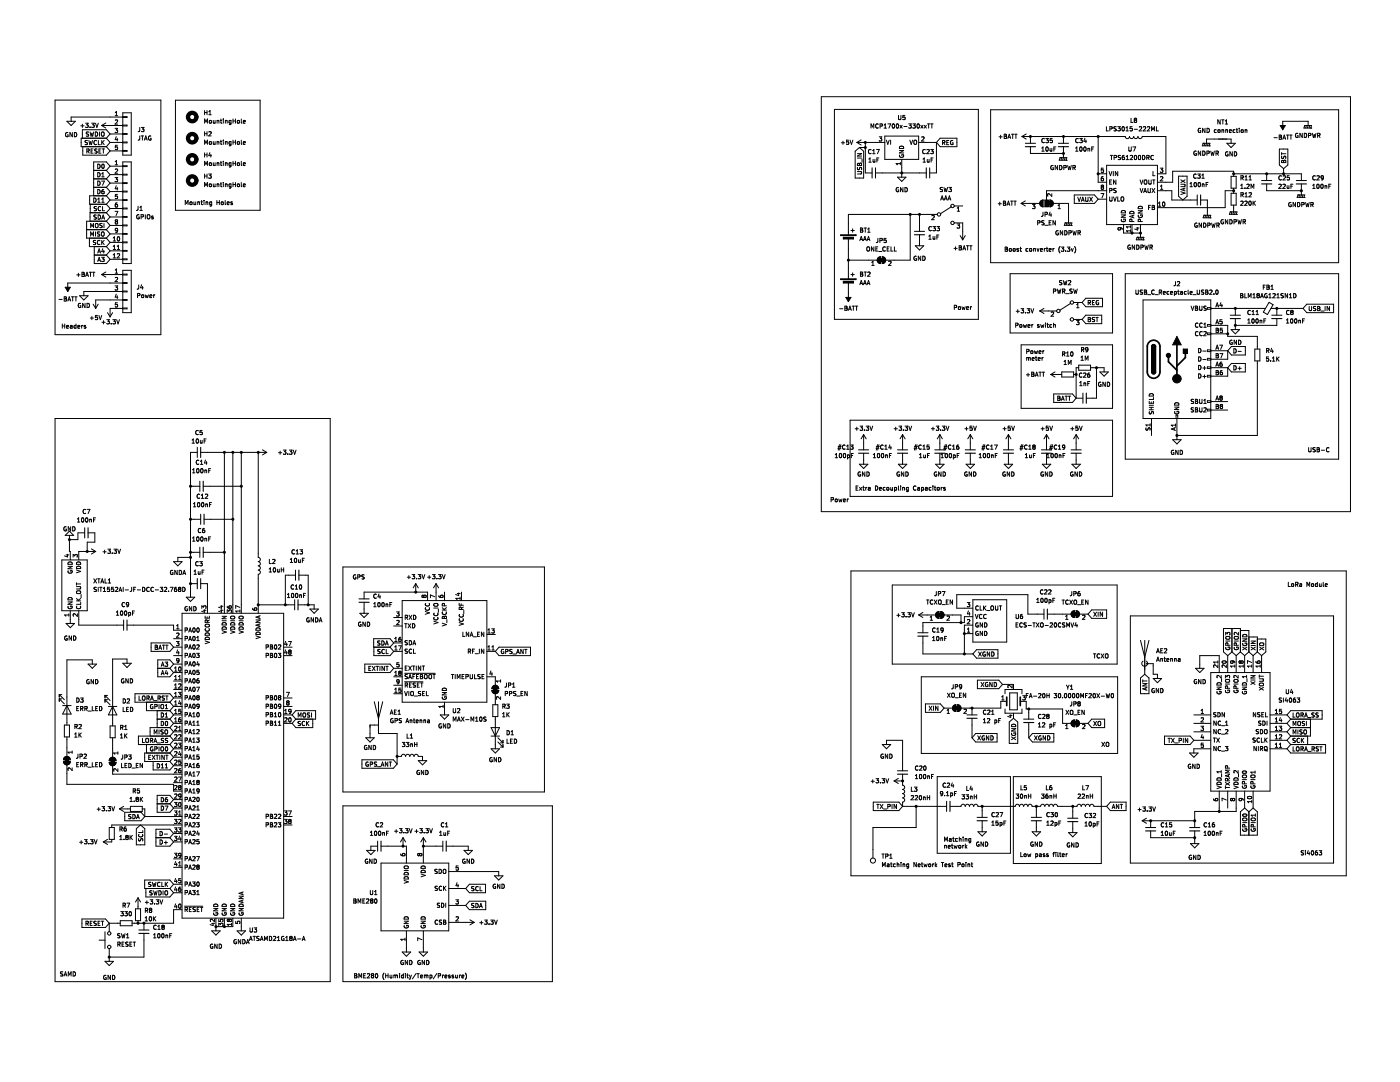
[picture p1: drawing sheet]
<svg xmlns="http://www.w3.org/2000/svg" width="279mm" height="216mm" viewBox="0 0 279 216" stroke-linecap="round" stroke-linejoin="round" font-family="sans-serif">
<g fill="none" stroke="#000" stroke-width=".2">
<path d="M11 20h21.1v46.8h-21.1zM35 20h16.9v22h-16.9zM163.9 19.3h105.6v82.8h-105.6zM13.4 24.2h1.6l-.8 .8zM13.6 26.5a.38 .38 0 0 0-.5 .4 .38 .38 0 0 0 .5 .3v-.3h-.2M14.4 26.4v.9l-.4-.9v.9M14.8 26.4a.43 .43 0 0 1 .5 .5 .43 .43 0 0 1-.5 .4zM16.1 25.1h.7M16.4 24.8v.6M16.5 29.3v1.7h4.7l.8-.9M17.1 24.6h.5l-.3 .3 .3 .1v.3h-.5M17.3 30.2l.4-.1 .1-.3-.5-.1v.9"/>
<path d="M17.5 28.1h-.5a.35 .35 0 0 0 .4 .4v.3h-.4M17.5 30.2l.3 .4M17.7 26.4h-.4a.35 .35 0 0 0 .4 .5l-.1 .2h-.4M17.7 28l.2 .9 .2-.6 .2 .6 .2-.9M18 25.3v.1M18 26.3l.2 .9 .1-.6 .2 .6 .2-.9M18.2 30.1h.3M18.3 24.6h.5l-.3 .3 .3 .1v.3h-.5M18.6 29.7h-.4v.9h.4M18.7 37.4h2.5M18.7 35.7h2.5M18.7 34h2.5"/>
<path d="M18.7 39.5a.43 .43 0 0 1 .5 .4 .43 .43 0 0 1-.5 .5zM19 26.3a.43 .43 0 0 1 .5 .5 .43 .43 0 0 1-.5 .4zM19.1 24.6l.2 .8 .3-.8M19.3 28.1a.37 .37 0 0 0-.6 .3 .37 .37 0 0 0 .6 .4M19.4 29.8h-.5a.35 .35 0 0 0 .4 .4v.3h-.4M19.5 32.8a.43 .43 0 0 1 .5 .4 .43 .43 0 0 1-.5 .4zM19.5 34.4a.43 .43 0 0 1 .5 .5 .43 .43 0 0 1-.5 .4zM19.5 36.1a.43 .43 0 0 1 .5 .5 .43 .43 0 0 1-.5 .4zM19.5 37.8a.43 .43 0 0 1 .5 .4 .43 .43 0 0 1-.5 .5zM19.5 39.8l.2-.3v.9M19.6 28v.9h.4M19.7 30.1h.3"/>
<path d="M19.9 26.3v.9M20.1 29.7h-.4v.9h.4M20.3 26.5l.1-.2 .4 .2-.1 .6h-.4zM20.3 36.1h.5l-.3 .9M20.3 25h4.2M20.3 25l.8 .6M20.3 28v.9M20.3 39.8l.2-.3v.9M20.3 34.7l.2-.3v.9M20.3 35.3h.5M20.4 32.8h.1a.41 .41 0 0 1 .3 .4 .41 .41 0 0 1-.4 .4l-.1-.3zM20.4 29.7h.5"/>
<path d="M20.4 28.4l.4 .5M20.6 29.7v.9M20.7 37.8l-.4 .2v.5l.2 .2 .3-.1-.1-.4-.2-.1-.2 .2M20.8 28l-.5 .5M21.1 24.5l-.8 .5M21.2 39.1h-3.3v1.7h3.3M21.2 37.4l.8 .8M21.2 39.1l.8 .8M21.2 35.7l.8 .8M21.2 27.6l.8 .8M21.2 27.6h-5v1.7h5M21.2 34l.8 .8"/>
<path d="M21.2 29.3l.8 .8M22 28.4h2.5M22 39.9h2.5M22 33.2l-.8-.9h-2.5v6.8M22 38.2l-.8 .9M22 39.9l-.8 .9M22 36.5l-.8 .9M22 28.4l-.8 .9M22 33.2l-.8 .8M22 26.7l-.8-.8h-4.8v1.7M22 26.7l-.8 .9M22 34.8l-.8 .9"/>
<path d="M22 30.1h2.5M22 33.2h2.5M22 34.8h2.5M22 36.5h2.5M22 38.2h2.5M22 26.7h2.5M23 25.6h.5l-.3 .3 .2 .1v.4h-.4M23 35.4h.5l-.3 .3 .2 .1v.4h-.4M23 24l.3-.1 .2 .3-.5 .6h.5M23 32.9h.5M23 22.5l.2-.3v.9M23 32.3l.2-.3v.9"/>
<path d="M23 33.8l.3-.1 .2 .3-.5 .6h.5M23 23.1h.5M23.2 37.1l-.2 .6h.5M23.2 27.3l-.2 .6h.5M23.4 27.6v.5M23.4 37.4v.5M23.4 29h-.4v.4h.4v.4h-.4M23.4 38.8h-.4v.4h.4v.4h-.4M24.5 23.4h-10.3v.8M24.5 32.3h1.7v20.3h-1.7zM24.5 22.5h1.7v8.5h-1.7zM24.5 28.3h.8v.2h-.8"/>
<path d="M24.5 23.3h.8v.1h-.8M24.5 25h.8v.1h-.8M24.5 26.6h.8v.2h-.8M24.5 30h.8v.2h-.8M24.5 33.1h.8v.1h-.8M24.5 34.8h.8v.1h-.8M24.5 36.5h.8v.1h-.8M24.5 38.1h.8v.2h-.8M24.5 39.8h.8v.2h-.8M27.9 25.4v.8l-.3 .1M27.9 27.1v.7l-.3 .2M28.2 27.1h.5"/>
<path d="M28.2 25.4h.5l-.2 .4h.2v.4h-.5M28.4 27.1v.9M28.8 28l.3-.9 .3 .9M28.9 27.7h.4M30.1 27.2a.38 .38 0 0 0-.5 .4 .38 .38 0 0 0 .5 .3v-.3h-.1M40.2 40v.7l.2 .1M40.7 40v.1M40.8 24.6v-.9l.3 .6 .3-.6v.9M40.8 28.8v-.8l.3 .6 .3-.6v.8M40.8 33v-.8l.3 .6 .3-.6v.8M40.8 37.3v-.9l.3 .6 .3-.6v.9M40.8 35.1h.5"/>
<path d="M40.8 22.1v.8M40.8 26.3v.8M40.8 30.5v.8M40.8 34.7v.9M40.8 22.5h.5M40.8 26.7h.5M40.8 30.9h.5M41.3 22.1v.8M41.3 26.3v.8M41.3 30.5v.8M41.3 34.7v.9M41.6 34.7h.6l-.3 .3 .2 .1v.4h-.5"/>
<path d="M41.7 26.4l.3-.1 .2 .2-.6 .6h.6M41.7 22.3l.2-.2v.8M41.7 22.9h.5M41.8 28.3h.4l-.1 .5-.3-.1zM41.8 24.1h.4l-.1 .4h-.3zM41.8 32.5h.2l.2 .1-.2 .4-.2-.1zM41.8 36.7h.2l.2 .2-.2 .4-.2-.2zM41.9 30.5l-.2 .6h.5M42.1 30.8v.5M42.6 32.5v.5h.3M42.6 24v.5h.3M42.6 36.7v.5h.3"/>
<path d="M42.6 28.2v.6l.3-.1M42.9 24v.6M42.9 28.2v.6M42.9 32.5v.5M42.9 36.7v.6M43.3 40v.8M43.3 24v.6M43.3 28.2v.6M43.3 32.5v.5M43.3 36.7v.6M43.3 28.3h.3l.1 .5M43.3 24.1h.3l.1 .5"/>
<path d="M43.3 32.6l.3-.1 .1 .5M43.3 36.8l.3-.1 .1 .6M43.8 40v.8M44 24h.3M44 36.7h.3M44 28.2h.3M44 32.5h.3M44.1 32.2v.7l.2 .1M44.1 36.4v.7l.2 .2M44.1 23.7v.8l.2 .1M44.1 28v.7l.2 .1M44.5 23.8h.1"/>
<path d="M44.5 36.5h.1M44.6 23.8h.1M44.6 24v.6M44.6 28h.1M44.6 28.2v.6M44.6 32.2v.1M44.6 32.5v.5M44.6 36.5h.1M44.6 36.7v.6M44.9 40v.7l.2 .1M45 24v.6M45 28.2v.6"/>
<path d="M45 32.5v.5M45 36.7v.6M45 24.1h.3v.5M45 28.3h.3v.5M45 32.6l.3-.1v.5M45 36.8l.3-.1v.6M46.1 32.5h-.2l-.2 .1 .1 .4h.3M46.1 32.5v.7l-.2 .1h-.2M46.1 28.2v.7l-.2 .2h-.2M46.1 36.7h-.2l-.2 .2 .1 .3h.3M46.1 28.3l-.2-.1-.2 .2 .1 .4h.3M46.1 24.1l-.2-.1-.2 .2 .1 .3h.3"/>
<path d="M46.1 24v.7l-.2 .2-.2-.1M46.1 36.7v.7l-.2 .1h-.2M46.5 32.6h.5M46.5 23.7v.9M46.5 28v.8M46.5 32.2v.8M46.5 36.4v.9M46.5 24.1h.5M46.5 36.8h.5M46.5 28.4h.5M47 23.7v.9M47 28v.8"/>
<path d="M47 32.2v.8M47 36.4v.9M47.4 32.6h.4l-.1 .4h-.3zM47.4 28.3h.4l-.1 .5-.3-.1zM47.4 24.1h.4l-.1 .4h-.3zM47.4 36.7h.2l.2 .2-.2 .4-.3-.2zM48.2 23.7v.8l.1 .1M48.2 28v.7l.1 .1M48.2 32.2v.7l.1 .1M48.2 36.4v.7l.1 .2M48.6 32.8l.4-.1-.1-.2-.3 .1v.4h.3M48.6 37l.4-.1-.1-.2-.3 .1v.4h.3"/>
<path d="M48.6 24.3l.4-.1-.1-.1h-.3v.4h.3M48.6 28.5l.4-.1-.1-.1-.3 .1v.4h.3M166.5 21.8h28.8v41.9h-28.8zM167.9 28.5h.7M168.2 28.2v.6M169.4 28h-.4l-.1 .4 .4-.1 .1 .4h-.5M169.6 28l.3 .8 .3-.8M170.7 30.2l.8-.8 .9 .8v5.3h-1.7zM171 28.4h5.6M171 28.4l.8 .5M171.1 30.7h.9l-.9 .4h.9M171.1 34.2h.7l.2 .2-.2 .3h-.7"/>
<path d="M171.1 31.5h.9M171.2 33.4v.4a.35 .35 0 0 0 .4-.4l.3 .1v.4M171.2 32.7l.2-.1 .1 .1 .3-.2 .2 .2v.3h-.9zM171.5 29.4h1.2M171.5 32.7v.3M171.8 27.9l-.8 .5M172 31.7v.7M172.7 28.4v6.1h1.3M173.4 31.8l.2-.3v.9M173.4 32.4h.5M173.8 25.6v-.9l.3 .6 .3-.6v.9M173.8 29.9a.37 .37 0 0 0-.5 .3 .37 .37 0 0 0 .5 .4"/>
<path d="M174.2 30.7h.4M174.2 30.1l.2-.3v.9M174.2 31.8l.1 .5h.3M174.6 31.8v.6M174.7 34.5h10.2M174.7 33.5v2M174.9 29.8h.6l-.4 .9M175 31.9h.3M175.3 24.8a.37 .37 0 0 0-.6 .3 .37 .37 0 0 0 .6 .4M175.4 31.5h-.4v.9M175.5 27.3h.5l-.3 .3 .2 .1v.4h-.4M175.5 28.1h.1"/>
<path d="M175.6 25.2l.4-.1 .1-.3-.5-.1v.9M176.4 25.6h.5M176.4 25l.3-.3v.9M176.6 27.2h6.7v4.6h-6.7zM176.9 28l.3 .8 .3-.8M177.2 24.7h.6l-.4 .9M177.7 28v.8M178.1 24.8l.2-.1a.41 .41 0 0 1 .3 .5 .41 .41 0 0 1-.4 .3l-.2-.3zM178.9 24.8l.2-.1a.41 .41 0 0 1 .3 .5 .41 .41 0 0 1-.4 .3l-.1-.3zM179.1 35.4h1.7l-.8 .8zM179.3 23v.7l.2 .2 .3-.2v-.7M179.3 37.5a.38 .38 0 0 0-.5 .4 .38 .38 0 0 0 .6 .3v-.3h-.2"/>
<path d="M179.5 30h.8l-.8 .5h.8M179.5 30.9a.38 .38 0 0 0 .4 .5 .38 .38 0 0 0 .4-.5h-.3v.1M179.5 29.3a.45 .45 0 0 1 .6-.1 .45 .45 0 0 1 .2 .4h-.8zM179.6 25l.5 .6M179.7 32.4v.5M179.7 32.6h-.9l.3 .3M180 31.8v3.6M180.1 25l-.5 .6M180.2 37.4v.9l-.5-.9v.9M180.4 25.2h.6M180.6 23h-.4v.4h.4v.4h-.4M180.6 37.4a.43 .43 0 0 1 .5 .4 .43 .43 0 0 1-.5 .5z"/>
<path d="M181.3 24.7h.6l-.3 .3 .2 .1v.4h-.5M181.6 28l.3 .8 .2-.8M182.2 24.7h.5l-.3 .3 .2 .1v.4h-.4M182.4 28.1l.2-.1 .3 .1-.1 .7-.4-.1zM183.1 24.8l.1-.1a.41 .41 0 0 1 .3 .5 .41 .41 0 0 1-.4 .3l-.1-.3zM183.3 28.4h3.6M183.8 25l.4 .6M183.9 27.4l.4-.1 .1 .2-.5 .6h.5M184.2 25l-.4 .6M184.2 32.4h.5M184.2 31.8l.3-.3v.9M184.4 25l.5 .6"/>
<path d="M184.7 29.9a.37 .37 0 0 0-.6 .3 .37 .37 0 0 0 .6 .4M184.9 25l-.5 .6M185 29.9l.3-.1 .2 .3-.6 .6h.6M185.1 31.8v.5h.3M185.1 24.7h.5M185.3 24.7v.9M185.4 31.8v.6M185.5 33.5v2M185.7 24.7h.5M185.7 29.8h.6l-.3 .3 .2 .1v.4h-.5M185.8 31.9h.3M186 24.7v.9"/>
<path d="M186.2 31.5h-.4v.9M186.9 28.4v6.1h-1.4M187.6 27.6h3.4v1.7h-3.4l-.7-.9zM187.7 39.9l.3-.8 .3 .8M187.8 39.7h.4M188.1 37.4l-.4 .1a.35 .35 0 0 0 .4 .4l-.1 .3h-.4M188.1 28.5l.4-.1v-.3l-.4-.1v.9M188.3 28.5l.3 .4M188.4 37.4l.2 .8 .1-.6 .2 .6 .2-.8M188.5 39.9l.2-.8 .3 .8M188.5 39.7h.4M189 28.4h.2"/>
<path d="M189.2 39.9l.3-.8 .3 .8M189.3 39.7h.4M189.4 37.4h.5l-.3 .3 .2 .1v.4h-.4M189.4 28h-.4v.9h.4M190.2 28.1a.38 .38 0 0 0-.5 .4 .38 .38 0 0 0 .5 .3v-.3h-.2M197.7 21.9h69.5v30.5h-69.5zM199.4 27.3h.6M199.7 27v.6M200.4 27.2h.3M200.4 26.8l.5 .1-.2 .3 .2 .3-.2 .1h-.3zM201.1 27.6l.3-.8 .3 .8M201.2 27.4h.4"/>
<path d="M201.9 26.8h.4M202.1 26.8v.8M202.5 26.8h.5M202.7 26.8v.8M204 27.2h20.6a.42 .42 0 0 0 .4 .5 .42 .42 0 0 0 .4-.5 .42 .42 0 0 0 .4 .5 .42 .42 0 0 0 .5-.5 .42 .42 0 0 0 .4 .5 .42 .42 0 0 0 .4-.5 .42 .42 0 0 0 .4 .5 .42 .42 0 0 0 .4-.5h4.8v7.5h-1.7M204 27.2l.8 .5M204.6 28.6h2.1M204.8 26.7l-.8 .5M205.6 29.3v1.3h6.6M205.6 27.2v1.4M207.9 29.6l.2-.3v.9M207.9 30.2h.5"/>
<path d="M208.4 27.7a.37 .37 0 0 0-.5 .4 .37 .37 0 0 0 .5 .3M208.5 39.9h.7v1.4h-.7zM208.7 27.6h.5l-.2 .4h.2v.4h-.5M208.8 29.4l.1-.1a.41 .41 0 0 1 .3 .5 .41 .41 0 0 1-.4 .3l-.1-.3zM209.5 39.9a.68 .68 0 0 1 .7 .7 .68 .68 0 0 1-.7 .7zM209.6 29.6v.5h.3M209.9 38.7v.5l-.6-.5-.2 .1v.3M209.9 29.6v.6M210 27.6h-.4v.4h.4v.4h-.4M210.2 33.1a.38 .38 0 0 0-.5 .3 .38 .38 0 0 0 .5 .4v-.3h-.1M210.3 29.7h.3M210.7 29.3h-.4v.9"/>
<path d="M211.1 33v.9l-.5-.9v.9M211.2 28.6h2M211.4 32h.1M211.5 33a.43 .43 0 0 1 .5 .4 .43 .43 0 0 1-.5 .5zM211.6 31.5h.1M211.6 31.5l-.2 .5M211.6 31.5h1.3l-.2 .5M211.7 32h.1M211.9 31.5l-.2 .5M212.1 32h.1M212.2 27.2v1.4M212.2 29.3v2.2l-.1 .5"/>
<path d="M212.3 33.5l.4-.1 .1-.3-.5-.1v.9M212.4 32h.1M212.6 31.5l-.2 .5M212.7 32h.1M213.1 33l.2 .9 .1-.6 .2 .6 .2-.9M214.3 33.5l.3 .4M214.4 38.9h4l.8 .8-.8 .9h-4zM214.5 33.1l-.4-.1v.9M214.5 33.1h.1M214.6 33.1l-.1 .3-.4 .1M214.7 30.2h.4M214.7 29.6l.2-.3v.9"/>
<path d="M215.1 39.3l.3 .9 .3-.9M215.2 27.7a.37 .37 0 0 0-.5 .4 .37 .37 0 0 0 .5 .3M215.5 27.6h.5l-.3 .4h.3v.4h-.5M215.6 29.4l.1-.1a.41 .41 0 0 1 .3 .5 .41 .41 0 0 1-.4 .3l-.1-.3zM215.9 39.9h.4M216.4 29.4l.1-.1a.41 .41 0 0 1 .3 .5 .41 .41 0 0 1-.4 .3l-.1-.3zM216.5 27.6l-.2 .6h.5M216.7 39.3v.7l.1 .2 .3-.2v-.7M216.7 27.9v.6M217.1 29.6v.6M217.1 29.7l.3-.1 .1 .6M217.5 39.3l.5 .9"/>
<path d="M217.9 29.7h.3M218 39.3l-.5 .9M218.3 29.3h-.4v.9M219.2 27.2v9.2h1.7M219.2 34.7h1.7M219.2 39.7h1.7M219.7 38.6h.6l-.4 .9M219.8 35.6v.1M219.8 37.7h.1M219.8 35.6h.1M219.9 37.3l-.1-.2 .1-.2 .3 .2-.1 .2M219.9 37.3l-.1 .2v.2"/>
<path d="M219.9 37.3h.2M220.1 37.3l.1 .2v.2h-.4M220.2 35.2l-.3 .1-.1 .3v.4h.4v-.4h-.4M220.2 33.6h-.4v.4l.4-.1v.4h-.4M220.8 25.3v.8h.4M220.9 38.1h-12v1.8M220.9 33h10.1v11.8h-10.1zM221.3 34.2l.3 .9 .3-.9M221.5 39.3v.7l.1 .1 .3-.1v-.7M221.5 38h.4v-.3l-.4-.1v.8M221.5 36.3h.2M221.5 25.7h.4v-.3l-.4-.1v.8"/>
<path d="M221.6 31h.5M221.8 31v.9M221.9 35.9h-.4v.9h.4M222.2 34.2v.9M222.2 39.3l.3 .8 .3-.8M222.3 31.4h.4l.1-.3-.5-.1v.9M222.7 35.9v.9l-.5-.9v.9M222.7 37.6l-.4 .1a.35 .35 0 0 0 .4 .4v.3h-.4M222.8 25.3l-.5 .1a.35 .35 0 0 0 .4 .4v.3h-.4M223.1 25.3h.5l-.3 .3 .2 .1v.3h-.4M223.1 34.2v.9l-.5-.9v.9M223.1 39.3v.8h.4"/>
<path d="M223.6 31l-.4 .1a.35 .35 0 0 0 .4 .4l-.1 .3h-.4M223.8 39.4l.1-.1 .3 .1v.7l-.4-.1zM224 25.3h.1a.41 .41 0 0 1 .3 .4 .41 .41 0 0 1-.4 .4l-.1-.3zM224.4 31l-.4 .2v.5l.1 .2 .3-.1v-.4l-.3-.1-.1 .2M224.7 26.1h.5M224.7 25.5l.3-.2v.8M224.8 31.9h.4M224.8 31.2l.2-.2v.9M225.3 29.3v.7l.1 .2 .4-.2v-.7M225.6 31.1l.3-.1 .1 .2-.5 .7h.5M225.7 23.6v.8h.4M226 25.3h-.4l-.1 .4 .4-.1 .1 .4h-.5"/>
<path d="M226.1 29.3h.5l-.3 .9M226.4 25.8h.6M226.4 31.1l.2-.1a.41 .41 0 0 1 .3 .4 .41 .41 0 0 1-.4 .4l-.1-.3zM226.5 24l-.1-.2 .1-.2 .3 .1-.1 .3M226.5 24l-.1 .1 .1 .3 .3-.1-.1-.3M226.5 24h.2M227.2 31.1l.2-.1a.41 .41 0 0 1 .3 .4 .41 .41 0 0 1-.4 .4l-.1-.3zM227.4 25.4l.3-.1 .1 .2-.5 .6h.5M227.5 37.6l.3 .8 .3-.8M227.5 35.9l.3 .9 .3-.9M228 31a.43 .43 0 0 1 .5 .4 .43 .43 0 0 1-.5 .5zM228.2 25.4l.3-.1 .2 .2-.6 .6h.6"/>
<path d="M228.3 38.4l.2-.8 .3 .8M228.3 38.2h.4M228.4 36l.1-.1 .4 .1-.1 .7-.4-.1zM228.9 31.4h.4v-.3l-.4-.1v.9M229 25.4l.3-.1 .2 .2-.6 .6h.6M229.1 31.4l.2 .5M229.1 37.6v.7l.2 .1 .3-.1v-.7M229.3 35.9v.7l.1 .2 .3-.2v-.7M229.8 26.1v-.8l.3 .6 .3-.6v.8M229.9 37.6l.6 .8M230 35.9h.5M230.1 34.2v.9h.4"/>
<path d="M230.2 31.1a.37 .37 0 0 0-.5 .3 .37 .37 0 0 0 .5 .4M230.3 35.9v.9M230.5 37.6l-.6 .8M230.8 25.3v.8h.4M231 38.1h2.9v1.8h5M231.6 33.6h.5l-.3 .3 .2 .1v.3h-.4M231.6 37.2l.2-.3v.9M231.6 37.8h.5M231.6 35.3l.3-.1 .2 .3-.5 .6h.5M235.2 35.1h1.7v4.1l-.8 .7-.9-.7zM235.7 38.3l.8 .2-.8 .3M235.7 36.8h.7"/>
<path d="M235.7 35.9l.8 .5M236.3 37.6v.4M236.4 36.8h.1M236.5 36.8l-.1 .4h-.7M236.5 37.5l-.8 .3 .8 .3M236.5 35.9l-.8 .5M237.5 37.3h.5M237.5 36.7l.2-.3v.9M238.4 36.5l.1-.1a.41 .41 0 0 1 .3 .4 .41 .41 0 0 1-.4 .4l-.1-.3zM238.4 36.5h.1M238.7 34.8a.37 .37 0 0 0-.5 .3 .37 .37 0 0 0 .5 .4M238.7 30.2a.38 .38 0 0 0-.5 .4 .38 .38 0 0 0 .6 .3v-.3h-.2"/>
<path d="M238.9 38.9v2M239 34.7h.5l-.2 .3 .2 .1v.4h-.5M239.2 36.5l.1-.1a.41 .41 0 0 1 .3 .4 .41 .41 0 0 1-.4 .4l-.1-.3zM239.6 25.6a.38 .38 0 0 0-.5 .4 .38 .38 0 0 0 .5 .4v-.3h-.1M239.6 39.9h1.4v3.1l-.2 .5M239.6 30.1v.9l-.5-.9v.9M239.9 35.6h.4M239.9 35l.2-.3v.9M239.9 36.8l.4-.1v.6M239.9 36.7v.6M239.9 29.1h.1M240 30.1a.43 .43 0 0 1 .5 .5 .43 .43 0 0 1-.5 .4z"/>
<path d="M240.1 28.6h.1M240.1 28.6l-.2 .5M240.1 28.6h1.4l-.2 .5M240.3 29.1h.1M240.5 28.6l-.2 .5M240.5 25.6v.8l-.5-.8v.8M240.6 29.1h.1M240.7 36.8h.3M240.9 30.6l.4-.1v-.3l-.4-.1v.9M240.9 25.6a.43 .43 0 0 1 .5 .4 .43 .43 0 0 1-.5 .4zM241 29.1h.1M241.1 36.4h-.4v.9"/>
<path d="M241.1 28.6l-.1 .5M241.3 29.1h.1M241.6 30.1l.2 .9 .2-.6 .2 .6 .2-.9M242.7 30.6l.4-.1v-.3l-.4-.1v.9M242.7 25.9h-.2l-.2 .1 .1 .4h.3M242.9 30.6l.3 .4M243.1 26h.4l-.1 .4h-.3zM243.5 23.9v.9l-.5-.9v.9M243.8 23.9h.5M243.9 26l.3-.1v.5M243.9 25.9v.5M244 23.9v.9"/>
<path d="M244.5 24.2l.3-.3v.9M244.5 24.8h.5M244.6 26l.3-.1 .1 .5M244.6 25.9v.5M244.8 28.6h1.7l-.8 .8zM245 30.3a.38 .38 0 0 0-.4 .4 .38 .38 0 0 0 .5 .3v-.2h-.2M245.3 26.2l.5-.1-.1-.2-.4 .1 .1 .4h.3M245.7 28.6v-.9h-4.9v.9l-.2 .5M245.7 35.2h1v2.3h-1zM245.7 38.6h1v2.3h-1zM245.9 30.3v.8l-.4-.8v.8M246.2 38.1h-1.7v3.3h-13.5"/>
<path d="M246.2 35.2v-1h-12.2v2.2h-3M246.2 37.5v1.1M246.2 34.7h13.5v1.3M246.3 30.3a.43 .43 0 0 1 .5 .4 .43 .43 0 0 1-.5 .4zM246.5 25.9h-.3l-.1 .1 .1 .4h.3M246.7 25.9h.3M246.8 25.6v.7l.2 .1M247.3 25.6v.1M247.3 25.9v.5M247.6 37.6h.5M247.6 37l.3-.2v.8M247.7 35.5h.4v-.4h-.4v.8"/>
<path d="M247.7 38.9l.4-.1v-.3l-.4-.1v.9M247.7 26h.4l-.1 .4h-.3zM247.9 38.9l.2 .4M247.9 35.5l.2 .4M248 25.9l.1 .1M248.5 37.5v.1M248.5 38.7l.2-.3v.9M248.5 35.3l.2-.2v.8M248.5 39.3h.4M248.5 35.9h.4M248.5 26l.3-.1v.5M248.5 25.9v.5"/>
<path d="M248.8 36.8h.3l.2 .2-.5 .6h.5M249.3 38.5l.3-.1 .1 .3-.5 .6h.5M249.3 35.9h.4M249.3 35.3l.2-.2v.8M249.7 37.6v-.8l.2 .6 .3-.6v.8M251.8 36h2M252.8 36.7v1.4h6.9M252.8 34.7v1.3M254.2 27.5h.7M255.2 36.8h.3l.2 .2-.5 .6h.5M255.3 27l.4 .1-.1 .3 .2 .2-.2 .2h-.3zM255.3 27.4h.3"/>
<path d="M255.3 29.7h1.7v3.2l-.8 .8-.9-.8zM255.5 25h1l-.5 .9zM255.7 35.1a.37 .37 0 0 0-.5 .4 .37 .37 0 0 0 .5 .3M255.8 30.4v.5M255.8 30.7h.8M255.8 32.1l.2-.1 .2 .2 .3-.2 .1 .1v.3h-.8zM255.8 31.2v.4a.35 .35 0 0 0 .5-.4h.3v.4M256 27.8l.3-.8 .3 .8M256 36.8h.3l.2 .2-.5 .6h.5M256.1 35.1h.3l.1 .2-.5 .6h.5M256.1 27.6h.4M256.2 33.7v1"/>
<path d="M256.2 32.2v.2M256.7 27h.5M256.9 37v.6l.3-.1M257 27v.8M257.2 37v.6M257.3 35.1h-.4v.4l.4-.1v.4h-.4M257.4 27h.5M257.6 27v.8M257.6 37.2h.3M258 36.8h-.4v.8M258.7 36h2M258.9 39.4h.1"/>
<path d="M259 26.6a.38 .38 0 0 0-.5 .4 .38 .38 0 0 0 .6 .4v-.3h-.2M259 38.9h.1M259 38.9h1.4l-.2 .5M259 38.9l-.1 .5M259.2 39.4h.1M259.4 38.9l-.2 .5M259.5 39.4h.1M259.7 36.7v2.2l-.2 .5M259.9 39.4h.1M259.9 26.6v.8l-.5-.8v.8M260.1 38.9l-.2 .5M260.2 39.4h.1"/>
<path d="M260.2 25.6h.1M260.3 26.6a.43 .43 0 0 1 .5 .4 .43 .43 0 0 1-.5 .4zM260.4 25h.1M260.4 25h1.3l-.1 .6M260.4 25l-.2 .6M260.6 25.6h.1M260.7 25l-.1 .6M260.9 25.6h.1M260.9 25.6l.2-.6v-.8h-5.1v1.7M261.1 27h.4l.1-.3-.5-.1v.8M261.2 25.6h.1M261.4 25l-.2 .6"/>
<path d="M261.6 25.6h.1M261.9 26.6l.2 .8 .2-.6 .1 .6 .2-.8M262 37.6h.5M262 37l.2-.2v.8M262.5 35.1a.38 .38 0 0 0-.5 .4 .38 .38 0 0 0 .5 .3M262.5 35.1h.1M262.8 35.1h.3l.2 .2-.5 .6h.5M262.9 36.8h.1a.41 .41 0 0 1 .3 .4 .41 .41 0 0 1-.4 .4l-.1-.3zM263 27h.4v-.3l-.4-.1v.8M263.2 27l.2 .4M263.7 36.8h.1a.41 .41 0 0 1 .3 .4 .41 .41 0 0 1-.4 .4l-.1-.3zM264.1 35.4l-.1 .2-.3-.1v-.4h.3l.1 .1v.5l-.4 .2"/>
<path d="M264.4 37v.6M264.4 37.1h.4v.5M265.2 37.2h.3M265.6 36.8h-.4v.8M11.8 59.7h.6M12.8 59.2l.5 .2-.2 .2 .2 .3-.2 .2h-.3zM12.8 59.6h.3M13 57.3h1l-.5 .9zM13.6 59.8h.4M14.3 59.2h.4M14.5 59.2v.9M14.9 59.2h.5"/>
<path d="M15.1 59.2v.9M15.3 54.8h.7M15.6 54.5v.7M15.9 59h1.7l-.9 .9zM16.4 54.3l.4 .2-.2 .2 .2 .3-.1 .2h-.3zM16.4 54.7h.2M17.1 55.2l.3-.9 .3 .9M17.2 54.9h.4M17.3 45.8h3.9M17.8 54.3h.5M17.8 47.5v1.7h3.4M18 40.8v1.6"/>
<path d="M18.1 54.3v.9M18.1 45.4v-.8l.3 .6 .3-.6v.8M18.1 47.1v-.8l.3 .6 .3-.6v.8M18.5 54.3h.4M18.7 54.3v.9M18.8 50.9h2.4M18.8 49.2v3.4h2.4l.8-.9M19.1 46.3v.8M19.1 48h-.4a.35 .35 0 0 0 .4 .5l-.1 .3h-.4M19.1 44.6l.4 .1 .1 .4-.2 .3-.3-.1zM19.2 42.9l-.4 .1a.35 .35 0 0 0 .4 .4l-.1 .3h-.4M19.3 41.2l-.5 .1a.35 .35 0 0 0 .4 .4v.3h-.4"/>
<path d="M19.5 52.2l.3-.9 .3 .9M19.5 50.5l.3-.8 .3 .8M19.5 40.4h.5M19.6 42.9a.43 .43 0 0 1 .5 .4 .43 .43 0 0 1-.5 .4zM19.6 51.9h.4M19.6 50.3h.4M19.9 46.3l-.4 .1a.35 .35 0 0 0 .4 .4l-.1 .3h-.4M19.9 48a.37 .37 0 0 0-.5 .4 .37 .37 0 0 0 .5 .3M20.1 41.3a.37 .37 0 0 0-.5 .3 .37 .37 0 0 0 .5 .4M20.3 46.4l.1-.1 .4 .1-.1 .7-.4-.1zM20.3 51.3h.5l-.3 .4h.3v.4h-.5M20.3 54.8l.8 .5"/>
<path d="M20.3 54.8h4.2M20.3 48v.8M20.3 43.7l.3-.8 .3 .8M20.3 40.4h.5M20.4 43.5h.4M20.4 44.6l-.5 .1a.35 .35 0 0 0 .4 .4v.3h-.4M20.4 48.3l.4 .5M20.5 41.2v.8h.4M20.5 49.6l-.2 .6h.5M20.7 49.9v.6M20.8 44.6v.8M20.8 48l-.5 .4"/>
<path d="M21.1 54.3l-.8 .5M21.2 40.8l.8 .8M21.2 42.4h-3.2v1.7M21.2 47.5l.8 .9M21.2 44.1h-3.9v3.4h3.9M21.2 50.9l.8 .8M21.2 42.4l.8 .9M21.2 44.1l.8 .9M21.2 45.8l.8 .9M21.2 49.2l.8 .9M22 41.6l-.8 .8M22 48.4l-.8 .8"/>
<path d="M22 43.3l-.8 .8M22 45l-.8 .8M22 46.7l-.8 .8M22 50.1l-.8 .8M22 48.4h2.5M22 50.1h2.5M22 51.7h2.5M22 41.6h2.5M22 43.3h2.5M22 45h2.5M22 46.7h2.5M22.6 48.1h.5"/>
<path d="M22.6 47.5l.2-.3v.9M22.6 49.2l.2-.3v.9M22.6 50.9l.2-.3v.9M22.6 49.8h.5M22.6 51.5h.5M23 57h.5l-.3 .4h.2v.4h-.4M23 42.2h.5l-.3 .8M23 53.9l.2-.2v.8M23 55.4h.3l.2 .2-.5 .6h.5M23 54.5h.5M23 40.9v.1M23 41.2l.1 .1"/>
<path d="M23.1 40.8h.2l.2 .2-.1 .3h-.3M23.1 40.8l-.1 .1M23.2 44.2l-.2-.1 .2-.2 .3 .1-.2 .2M23.2 44.2l-.2 .2 .2 .3 .3-.2-.2-.3M23.2 44.2h.1M23.2 58.7l-.2 .6h.5M23.4 50.7l.3-.1 .2 .3-.5 .6h.5M23.4 59v.6M23.4 49.8h.5M23.4 49.2l.2-.3v.9M23.4 40.5l-.4 .2v.5M23.5 45.9l-.2 .2-.2-.1-.1-.4h.3l.2 .1-.1 .5-.3 .2"/>
<path d="M23.5 47.3l.1-.1a.41 .41 0 0 1 .3 .5 .41 .41 0 0 1-.4 .3l-.1-.2zM23.5 47.3h.1M24.5 59.9h-5.4v1.6M24.5 58.2h-7.8v.8M24.5 56.5h-11v1.7M24.5 50h.8v.1h-.8M24.5 53.9h1.7v8.5h-1.7zM24.5 51.7h.8v.1h-.8M24.5 41.5h.8v.2h-.8M24.5 43.2h.8v.2h-.8M24.5 44.9h.8v.2h-.8M24.5 46.6h.8v.2h-.8"/>
<path d="M24.5 48.3h.8v.1h-.8M24.5 54.7h.8v.2h-.8M24.5 56.4h.8v.2h-.8M24.5 58.1h.8v.1h-.8M24.5 59.8h.8v.1h-.8M27.5 59h.4v-.4l-.4-.1v.9M27.6 41.1l-.1 .8-.3 .1M27.7 56.9v.7l-.3 .1M27.8 42.9a.38 .38 0 0 0-.5 .4 .38 .38 0 0 0 .5 .3v-.3h-.2M27.9 41.4l.3-.3v.9M27.9 42h.5M28.2 43.3l.4-.1v-.3l-.4-.1v.9"/>
<path d="M28.3 56.8l-.2 .6h.5M28.3 58.9h.4l-.1 .5-.3-.1zM28.5 57.1v.6M29 58.8l.1 .6 .2-.4 .2 .4 .1-.6M29 42.8v.9M29.5 42.9l.4 .1v.4l-.2 .3-.3-.1zM29.9 59.1l.4-.1v-.1l-.4 .1v.4h.4M30.3 43.3l.3 .2-.1 .2-.2-.1M30.3 43.2v.1M30.6 43.2h-.3M30.7 58.8v.6M30.9 58.8l-.2 .2"/>
<path d="M37 40.8v-.8l.3 .6 .2-.6v.8M37.9 40.4h.4v.4h-.4zM38.7 40.3v.5h.4M39.1 40.3v.5M39.5 40.4l.3-.1v.5M39.5 40.3v.5M40.1 40.3h.3M40.7 40.3v.5M41.1 40.4l.3-.1 .1 .5M41.1 40.3v.5M42.2 40.3h-.2l-.2 .1 .1 .4h.3M42.2 40.3v.7l-.1 .1h-.2"/>
<path d="M43.3 40.4h.5M44.2 40.4h.3v.4h-.3zM45.3 40.6l.4-.1v-.2l-.4 .1 .1 .4h.3M46.1 40.4l.3 .3-.1 .1h-.2M46.1 40.4h.1M46.4 40.3l-.3 .1M167.8 46.9h3M167.8 55.7h3M167.8 46.8h3v.2h-3zM167.8 55.6h3v.2h-3zM168.3 56.1h2v.4h-2zM168.3 47.3h2v.4h-2z"/>
<path d="M168.8 59.3h1l-.5 .9zM169.3 47.5v8.1M169.3 56.3v3.9M169.3 51.9h5.8M169.8 54.8h.7M169.8 46h.7M170.2 45.7v.6M170.2 54.4v.7M171.6 48l.3-.8 .3 .8M171.6 56.8l.3-.8 .3 .8M171.7 56.6h.4M171.7 47.8h.4"/>
<path d="M171.7 45.5l.5 .2-.2 .2 .2 .3-.2 .1h-.3zM171.7 54.3l.5 .1-.2 .3 .2 .3-.2 .1h-.3zM171.7 54.7h.3M171.7 45.9h.3M172.3 48l.3-.8 .3 .8M172.3 56.8l.3-.8 .3 .8M172.4 56.6h.4M172.4 47.8h.4M172.4 45.5h.5M172.4 54.3h.5M172.7 45.5v.8M172.7 54.3v.8"/>
<path d="M173 49.4l.2-.1 .3 .1-.1 .7-.4-.1zM173 48l.3-.8 .3 .8M173 56.8l.3-.8 .3 .8M173.1 56.6h.4M173.1 47.8h.4M173.2 54.4l.3-.1 .2 .2-.6 .6h.6M173.2 45.7l.2-.2v.8M173.2 46.3h.5M174 52.4l.2-.3v.9M174 53h.5M174.4 49.3v.8l-.5-.8v.8M174.8 49.7h.3"/>
<path d="M175.2 47.6v.7l-.3 .1M175.2 49.3h-.4v.8h.4M175.3 51.4l.4-.2v1.4a.68 .68 0 0 1-.6-.4 .68 .68 0 0 1 .2-.8zM175.4 50.2h.6M175.6 51.6h.6v.6h-.6zM176 48h-.4M176 47.9v-.3h-.4v.8M176 47.9v.1M176.1 51.2a.68 .68 0 0 1 .6 .7 .68 .68 0 0 1-.6 .7zM176.7 50l-.1 .1M176.7 49.3a.38 .38 0 0 0-.5 .4 .38 .38 0 0 0 .4 .4M176.9 47.6h-.5v.4l.4-.1 .1 .4h-.5"/>
<path d="M177.1 49.7h.2M177.4 52.2l.3-.1 .1 .3-.5 .6h.5M177.5 49.3h-.4v.8h.4M177.8 49.3v.8h.4M178.5 49.3v.8h.4M181.7 42.8v9.1h-5M182.5 46.2h2M182.7 49h1.7l-.9 .9zM182.9 51.2a.38 .38 0 0 0-.5 .3 .38 .38 0 0 0 .5 .4v-.3h-.2M183.5 42.8v3.4M183.5 46.8v2.2M183.8 51.1v.9l-.5-.9v.9"/>
<path d="M184.2 51.1a.43 .43 0 0 1 .4 .4 .43 .43 0 0 1-.4 .5zM185.4 47.7h.4M185.4 47.1l.2-.2v.8M185.9 45.3a.37 .37 0 0 0-.5 .3 .37 .37 0 0 0 .5 .4M186 43.1l.3-.1 .2 .2-.6 .6h.6M186.2 45.2h.5l-.3 .3 .3 .1v.4h-.5M186.2 47.2l.1 .5h.3M186.6 47.2v.5M187 47.3h.3M187 45.2h.5l-.3 .3 .3 .1v.4h-.5M187.1 42.8h-17.8v4M187.4 46.9h-.4v.8"/>
<path d="M189.8 41.3l-2.1 1.3M190.4 49.6h.6M190.4 44.5h1.7v3.4M190.4 41.1h1.7M190.7 49.2v.7M191 44.7h.5l-.3 .3 .3 .1v.3h-.5M191 42.1h.5M191 41.5l.3-.2v.8M191.4 49l.5 .2-.2 .2 .2 .3-.2 .2h-.3zM191.4 49.4h.3M191.6 47l.5 .9M192.1 49.9l.3-.9 .3 .9"/>
<path d="M192.2 49.6h.4M192.6 47l-.5 .9M192.9 49h.5M193.1 49v.9M193.5 49h.5M193.8 49v.9M199.2 40.7h.6M199.5 40.3v.7M200.2 40.5h.3M200.5 40.5l.1-.3-.4-.1v.9l.4-.1M200.5 40.5l.2 .2v.2M200.6 49.3l.4 .2-.1 .2 .2 .3-.2 .1h-.3z"/>
<path d="M200.6 49.7h.3M200.7 40.9h-.1M201 41l.3-.9 .2 .9M201.1 40.7h.4M201.4 50.1h.1M201.4 49.7v.4M201.5 49.6l-.1 .1M201.5 49.6h.2l.2 .1-.1 .4h-.3M201.6 54.6h20.4v11.8h-20.4zM201.7 40.1h.5M201.9 40.1v.9M202.2 49.7h.4l-.1 .4h-.3z"/>
<path d="M202.3 40.1h.5M202.6 40.1v.9M203.3 49.6l-.4 .1 .4 .2v.2h-.4M203.5 49.6h.4M203.7 49.3v.7l.2 .1M203.8 40.6h3.7M203.8 40.6l.8 .5M204.6 40.1l-.8 .5M204.8 50.1h.1M204.8 49.7v.4M204.8 50.1h.4M204.8 49.6h.4"/>
<path d="M204.8 49.6v.1M205.8 49.6h-.2l-.1 .1v.4h.3M205.8 49.6l.1 .1M205.9 49.7v.4M205.9 50.1h-.1M206 40.8h.6l-.3 .3 .2 .1v.4h-.5M206.3 49.7l.3-.1v.5M206.3 49.6v.5M207 49.6l.2 .5 .2-.5M207.1 44.5l.4-.1v-.3l-.4-.1v.9M207.6 49.9l.4-.1v-.2l-.4 .1 .1 .4h.3M207.7 40.1l.5-.2v1.4a.68 .68 0 0 1-.6-.5 .68 .68 0 0 1 .1-.7z"/>
<path d="M208.2 42.3l-.1 .8-.3 .1M208.4 44.1h-.5a.35 .35 0 0 0 .4 .5v.2h-.4M208.4 49.6v.5M208.5 45h.7M208.6 42.8l.4-.1v-.3l-.4-.1v.9M208.7 49.6l-.3 .1M208.8 49.6h.3M208.9 49.3v.7l.2 .1M209.2 40.3h.3M209.2 40.9h.3M209.4 49.9l.4-.1-.1-.2-.3 .1v.4h.3M209.4 44.4h.3"/>
<path d="M209.6 42.3l-.2 .6h.5M209.8 42.6v.6M209.8 44h-.4v.9h.4M210.1 49.6v.5M210.2 49.7h-.1M210.2 40.6h3v3.9l-.1 .5M210.2 49.6v.1M210.2 58.1h.4l.1-.3-.5-.1v.8M210.4 49.6h-.2M210.6 44v.9l-.5-.9v.9M211 57.7l.2 .8 .2-.6 .1 .6 .2-.8M211.1 41l.3-.2v.8"/>
<path d="M211.1 41.6h.5M211.2 46.1a.38 .38 0 0 0-.5 .4 .38 .38 0 0 0 .5 .3v-.3h-.1M211.5 49.2a.97 .97 0 0 0 0 1.3M211.8 49.3h.5l-.3 .3 .3 .1v.4h-.5M211.9 56l-.4 .1a.35 .35 0 0 0 .4 .4l-.1 .3h-.4M212 58.1h.5v-.3l-.5-.1v.8M212.1 46v.9l-.5-.9v.9M212.2 56l.2 .8 .2-.6 .1 .6 .2-.8M212.3 58.1l.2 .4M212.4 45h.1M212.5 46a.43 .43 0 0 1 .5 .5 .43 .43 0 0 1-.5 .4zM212.6 44.5h.1"/>
<path d="M212.6 44.5h1.3l-.1 .5M212.6 44.5l-.2 .5M212.7 50.1h.1M212.7 58.6h.6M212.7 45h.1M212.9 44.5l-.2 .5M213 49.3h.5l-.3 .3 .3 .1v.4h-.5M213.1 45h.1M213.2 56.1l.3-.1 .2 .2-.5 .6h.5M213.3 46.5l.4-.1 .1-.3-.5-.1v.9M213.4 45h.1M213.6 44.5l-.2 .5"/>
<path d="M213.8 45h.1M213.8 49.6l.2 .5 .2-.5M214 57.7l-.5 .1a.35 .35 0 0 0 .4 .4v.3h-.4M214.1 46l.2 .9 .2-.6 .1 .6 .2-.9M214.3 57.7l.2 .8 .1-.6 .2 .6 .2-.8M214.4 49.2a.97 .97 0 0 1 0 1.3M215.1 46.5l.4-.1 .1-.3-.5-.1v.9M215.3 46.5l.3 .4M215.8 40.2l.3-.9 .3 .9M216.7 59.5h3.3v1.7h-3.3l-.7-.8zM218.4 60h-.4v.8h.4M223.5 45.4l.1 .2v.2l-.4 .1-.1-.3 .2-.2 .5 .1 .2 .3"/>
<path d="M223.8 42.9h.8l-.8 .5h.8M223.8 42.2a.45 .45 0 0 1 .5-.2 .45 .45 0 0 1 .3 .5h-.8zM223.8 43.8a.38 .38 0 0 0 .4 .5 .38 .38 0 0 0 .3-.6h-.2v.2M224.2 44.8v1.7h3.4M224.6 54.6h42.6v37h-42.6zM225.5 42.3a.45 .45 0 0 1 .5-.1 .45 .45 0 0 1 .3 .4h-.8zM225.6 48.9a.38 .38 0 0 0-.5 .4 .38 .38 0 0 0 .5 .4v-.3h-.2M225.6 46.1h-.8l.2 .2M225.6 45v.5M225.6 45.8v.5M225.6 45.3h-.8l.2 .2M225.9 44.2v-.4h-.4v.4h.8"/>
<path d="M225.9 44.8v1.7M226.1 43v.4M226.3 42.9l-.8 .3 .8 .3M226.4 48.9v.8l-.4-.8v.8M226.7 57.9v.7l.2 .1 .3-.1v-.7M226.8 47.9h.1M226.8 45.5h.5M226.8 48.9a.43 .43 0 0 1 .5 .4 .43 .43 0 0 1-.5 .4zM226.9 47.3h.1M226.9 47.3l-.1 .6M226.9 47.3h1.4l-.2 .6M227.1 45.4v.5l-.7-.2"/>
<path d="M227.1 47.9h.1M227.2 42h.8l-.8 .5h.8M227.2 42.9a.38 .38 0 0 0 .4 .5 .38 .38 0 0 0 .3-.5h-.3v.1M227.2 41.3a.45 .45 0 0 1 .5-.1 .45 .45 0 0 1 .3 .4h-.8zM227.3 47.3l-.2 .6M227.4 47.9h.1M227.6 44.2v-.4h-.4v.4h.8M227.6 44.8v2.5l-.2 .6M227.7 49.3h.4v-.3l-.4-.1v.8M227.8 47.9h.1M227.9 58.4h.1M227.9 47.3l-.1 .6"/>
<path d="M228 58.4l-.1 .3h-.4M228 57.9h-.3l-.2 .1 .1 .2 .3 .2M228.1 47.9h.1M228.1 59.9h13.5v23.6h-13.5zM228.4 57.9l.4 .1-.1 .3 .2 .3-.2 .1h-.3zM228.4 58.3h.3M228.5 48.9l.2 .8 .1-.6 .2 .6 .2-.8M229 58.8h.7M229.2 41.4h.3M229.5 49.3h.4v-.3l-.4-.1v.8M229.6 41h-.4v.8M229.7 49.3l.3 .4"/>
<path d="M229.9 41l.5 .1-.2 .3 .2 .3-.1 .1h-.4zM229.9 41.4h.3M230.4 58a.37 .37 0 0 0-.6 .3 .37 .37 0 0 0 .6 .3M230.5 58.8h.7M231.2 41.2h.5M231.2 40.6l.2-.3v.9M231.4 58.3h.4v-.3l-.4-.1v.8M231.6 58.3l.2 .4M232.1 40.4l.1-.1a.41 .41 0 0 1 .3 .4 .41 .41 0 0 1-.4 .4l-.1-.3zM232.2 58.4h.4l-.1-.2-.3 .1v.4h.3M233.3 58.2h-.3l-.1 .1 .1 .4h.3M233.6 58.4h.4v-.2l-.4 .1 .1 .4h.3"/>
<path d="M234.4 58.7l.3-.1v-.4h-.3v.8M234.6 56.2v.7l-.3 .1M235 56.3l.3-.1 .1 .2-.5 .6h.5M235 58.2h.3M235.1 57.9v.7l.2 .1M235.6 58.2h.3l.1 .5M236 58.4l-.4 .1 .1 .2h.3M236.7 58.2h-.2l-.2 .1 .1 .4h.3M237.1 57.9v.7l.1 .1M237.5 58.4h.4v-.2l-.4 .1 .1 .4h.3M238.1 58.8h.6M238.9 44.5a.38 .38 0 0 0-.5 .4 .38 .38 0 0 0 .5 .4v-.3h-.1"/>
<path d="M238.9 57.9v.7l.2 .1 .3-.1v-.7M239.8 44.5v.9l-.5-.9v.9M240.1 43.5h.1M240.2 58.4h.1M240.2 44.5a.43 .43 0 0 1 .5 .4 .43 .43 0 0 1-.5 .5zM240.2 58.4v.3h-.4M240.2 57.9h-.3l-.1 .1v.2l.4 .2M240.3 43h.1M240.3 43l-.2 .5M240.3 43h1.3l-.1 .5M240.5 43.5h.1M240.6 57.9l.5 .1-.2 .3 .2 .3-.2 .1h-.3z"/>
<path d="M240.6 58.3h.3M240.6 43l-.1 .5M240.8 43.5h.1M241 44.9h.4l.1-.3-.5-.1v.9M241.1 43.5h.1M241.3 43l-.2 .5M241.4 58l.3-.1 .2 .2-.5 .6h.5M241.5 43.5h.1M241.8 44.5l.2 .9 .2-.7 .1 .7 .2-.9M242.3 58.6v.1M242.7 58l.1-.1a.41 .41 0 0 1 .3 .4 .41 .41 0 0 1-.4 .4l-.1-.3zM242.8 44.9h.4l.1-.3-.5-.1v.9"/>
<path d="M243 44.9l.3 .5M244.1 43.9a.38 .38 0 0 0-.4 .4 .38 .38 0 0 0 .5 .3v-.3h-.2M245 43.8v.9l-.5-.9v.9M245.4 42.8h.1M245.4 43.8a.43 .43 0 0 1 .5 .5 .43 .43 0 0 1-.5 .4zM245.5 42.3h.1M245.5 42.3l-.1 .5M245.5 42.3h1.4l-.2 .5M245.7 42.8h.1M245.9 42.3l-.2 .5M246 42.8h.1M246.2 40.9v1.4l-.2 .5"/>
<path d="M246.3 44.3l.4-.1v-.3l-.4-.1v.9M246.4 42.8h.1M246.5 42.3l-.1 .5M246.7 42.8h.1M247 43.8l.2 .9 .2-.6 .2 .6 .2-.9M247.6 59h.3M247.6 40.2l.3-.1 .2 .3-.5 .6h.5M248 58.9l-.1 .1M248 58.9v-.3h-.4v.8l.4-.1 .1-.2-.2-.1M248 58.9h.1M248.1 44.3l.4-.1v-.3l-.4-.1v.9M248.3 44.3l.3 .4"/>
<path d="M248.4 40.2l.3-.1 .2 .3-.5 .6h.5M248.4 58.6v.8h.4M249.1 59.4v-.8l.3 .6 .3-.6v.8M249.3 40.2l.1-.1a.41 .41 0 0 1 .3 .5 .41 .41 0 0 1-.4 .3l-.1-.2zM250 58.8l.3-.2v.8M250 59.4h.5M250.1 40.1v.9M250.2 40.5l.4 .5M250.6 40.1l-.5 .5M251 58.9l-.2-.1 .2-.2 .3 .1-.1 .2M251 58.9l-.2 .2 .2 .3 .3-.1-.1-.4M251 58.9h.2"/>
<path d="M251.6 59.4l.3-.8 .2 .8M251.7 59.2h.4M252.1 57.3h.3M252.5 56.9h-.4v.8M252.8 56.9l.5 .2-.2 .2 .2 .3-.1 .1h-.4zM252.8 57.3h.3M252.9 58.6a.38 .38 0 0 0-.5 .4 .38 .38 0 0 0 .5 .3v-.2h-.2M253.2 59.4h.5M253.2 58.8l.3-.2v.8M253.6 57.1l.3-.2v.8M253.6 57.7h.5M254 58.7l.3-.1 .2 .2-.5 .6h.5"/>
<path d="M254.8 59.4h.5M254.8 58.8l.3-.2v.8M256.1 58.6l-.4 .1a.35 .35 0 0 0 .4 .4l-.1 .3h-.4M257 58.6v.8l-.5-.8v.8M257.3 59.4h.5M257.3 58.8l.3-.2v.8M257.7 40.4a.38 .38 0 0 0-.5 .4 .38 .38 0 0 0 .5 .4v-.3h-.2M258.2 58.6a.43 .43 0 0 1 .5 .4 .43 .43 0 0 1-.5 .4zM258.5 40.4v.8l-.4-.8v.8M258.9 40.4a.43 .43 0 0 1 .5 .4 .43 .43 0 0 1-.5 .4zM259.8 40.8h.4v-.3l-.4-.1v.8M260.6 40.4l.2 .8 .1-.6 .2 .6 .2-.8"/>
<path d="M261.6 40.8h.4v-.3l-.4-.1v.8M261.8 40.8l.3 .4M12.4 64.6v.9M12.4 65h.5M12.9 64.6v.9M13.3 65.2l.4-.1-.1-.1h-.3v.5h.3M13.5 60.1l.3-.9 .3 .9M14 65h.4v.5M14.4 65.1l-.4 .2 .1 .2h.3M15.2 65l-.3-.1-.1 .2v.4h.4M15.2 64.6v.9M15.5 65.2l.4-.1v-.1h-.4l.1 .5h.3"/>
<path d="M16.1 60.6a.38 .38 0 0 0-.5 .4 .38 .38 0 0 0 .5 .3v-.3h-.1M16.3 64.9v.6M16.5 64.9l-.2 .2M17 60.5v.9l-.5-.9v.9M17.1 65h-.3l.3 .3v.2h-.3M17.4 60.5a.43 .43 0 0 1 .5 .4 .43 .43 0 0 1-.5 .5zM18 63.5h.7M18.3 63.1v.7M18.6 60.7l.5 .8M19.5 62.9h-.4l-.1 .4h.4l.1 .4h-.5M19.6 60.7l-.5 .8M19.7 62.9l.3 .9 .3-.9"/>
<path d="M20.3 64.3h.7M20.7 64v.6M21.3 63.8h.5l-.3 .3 .3 .1v.4h-.5M21.5 62.4l.5 .8M22.2 64.6h.1M22.5 62.4l-.5 .8M22.5 63.8h.5l-.2 .3 .2 .1v.4h-.5M23.3 63.8l.3 .8 .2-.8M23.4 60.4h-.4v.4h.4v.4h-.4M24.5 61.5h-2.5v1.7M24.5 61.5h.8v.1h-.8M167.6 61.6h.6"/>
<path d="M168.6 61.5h.3M168.9 61.5l.2 .1v.2M168.9 61.5l.1-.3-.4-.1v.8h.4M169.1 61.8l-.1 .1M169.3 61.9l.3-.8 .3 .8M169.4 61.7h.4M170.1 61.1h.4M170.3 61.1v.8M170.7 61.1h.5M170.9 61.1v.8M190.5 61.4l.4-.1v-.3l-.4-.1v.9M191.3 61.3h.4l-.1 .4h-.3z"/>
<path d="M192 61.2l.1 .6 .2-.4 .2 .4 .1-.6M192.9 61.5l.4-.1v-.2l-.4 .1v.4h.4M193.7 61.2v.6M193.9 61.2l-.2 .2M202.7 64.9h.4v-.3l-.4-.1v.8M202.8 62.1h.6M203.1 61.8v.6M203.5 64.8h.4v.5h-.3zM203.5 65.2l.1 .1M203.8 61.6h.5l-.3 .3 .2 .1v.4h-.4M203.8 68.8h18.2v12.7h-18.2zM204.2 64.8l.2 .5 .2-.4 .1 .4 .2-.5"/>
<path d="M204.7 62.4h.1M204.8 74.8h.7M204.9 70.2l.4-.1v-.3l-.4-.1v.9M204.9 71.4v.5M204.9 71.4h.2l.2 .1M205 61.6h.5l-.3 .3 .3 .1v.4h-.5M205.2 65h.4l-.1-.2-.3 .1v.4h.3M205.2 74.5v.6M205.3 71.5l.3-.1v.5M205.3 71.5v.4M205.7 61.6l.3 .8 .3-.8M205.7 70.1h.4v.4h-.4z"/>
<path d="M205.9 74.3l.4 .1-.1 .3 .2 .2-.2 .2h-.3zM205.9 74.7h.3M205.9 64.8v.5M206 71.6h.4l-.1-.2-.3 .1v.4h.3M206.2 64.8l-.3 .1M206.4 70l.2 .6 .1-.4 .2 .4 .2-.6M206.6 75.1l.3-.8 .3 .8M206.6 71.4h.4M206.7 74.9h.4M206.7 71.1v.7l.3 .1M207.2 71.6h.4v-.2l-.4 .1v.4h.4M207.3 74.3h.5"/>
<path d="M207.4 70.3l.4-.1-.1-.2-.3 .1v.4h.3M207.4 64.8l-.4 .1 .4 .2v.2h-.4M207.5 62.1h3.4M207.5 62.1l.8 .5M207.6 74.3v.8M207.7 64.8l.2 .5 .1-.4 .2 .4 .1-.5M208 71.4v.5M208 74.3h.5M208.1 70v.6M208.2 71.4l-.2 .1M208.2 74.3v.8M208.3 61.5l-.8 .6"/>
<path d="M208.4 70l-.3 .2M208.7 64.5v.1M208.7 64.8v.5M208.9 64.8h.4M209.1 64.5v.7l.2 .1M209.7 74.7h2.2M209.7 74.7l.8 .5M209.8 62.3h.3l.2 .2-.5 .6h.5M209.9 64.8h-.2l-.2 .1 .1 .4h.3M210.3 64.8h.3v.5M210.3 64.5v.8M210.3 78.6h3.7l.8 .9-.8 .8h-3.7z"/>
<path d="M210.5 74.2l-.8 .5M211.1 79.5h.3M211.1 79.1l.4 .1-.1 .3 .2 .2-.2 .2h-.3zM211.8 79.9l.3-.8 .3 .8M211.9 74.2h2.4v1h-2.4zM211.9 79.7h.4M212.1 70.7l.4-.1v-.3l-.4-.1v.9M212.3 70.7l.2 .4M212.4 72.7h.4M212.4 72.1l.2-.2v.8M212.5 79.1h.5M212.8 79.1v.8"/>
<path d="M212.9 71.1h.4M212.9 70.4l.2-.2v.9M213.2 79.1h.5M213.2 72.7v-.8l.3 .6 .3-.6v.8M213.4 79.1v.8M213.7 60.5l-2.1 1.4M213.7 70.3l.2-.1a.41 .41 0 0 1 .2 .4 .41 .41 0 0 1-.3 .4l-.1-.3zM214.1 71h-.1M214.3 60.4h1.7M214.3 63.7h1.7M214.3 74.7h.5M214.8 79.5h1.3"/>
<path d="M214.8 63.9h.5l-.2 .4h.2v.4h-.5M214.9 60.8l.2-.2v.8M214.9 61.4h.4M215.3 73.4h-.5v6.1M215.3 72.9h2.3v1h-2.3zM215.5 77h.5M215.5 76.4l.2-.3v.9M215.7 71.9h.5M215.7 71.3l.3-.2v.8M215.8 69.8h.4l.1-.4h-.5v.8M215.9 74.5a.37 .37 0 0 0-.5 .4 .37 .37 0 0 0 .5 .3M216 69.8l.3 .4"/>
<path d="M216.1 78.4v2.1M216.2 74.5l.4-.1 .1 .3-.5 .6h.5M216.3 76.5l.3-.1 .1 .6M216.3 76.4v.6M216.6 71.9v-.8l.3 .6 .2-.6v.8M216.7 62.9h3.2v1.7h-3.2l-.7-.9zM217 70.2h-.3M217 70.1v.1M217.1 76.5h.3M217.1 69.7l-.1 .2-.3-.1v-.4h.3l.1 .1-.1 .6M217.2 74.5l-.2 .6 .2 .2 .3-.1-.1-.4h-.2l-.2 .1M217.2 60.4h.4v-.4h-.4v.8"/>
<path d="M217.2 63.3l.4 .2-.1 .2 .2 .3-.2 .2h-.3zM217.2 63.7h.3M217.2 74.5h.1M217.4 60.4l.3 .4M217.4 74.4l-.2 .1M217.5 76.1h-.4v.9M217.6 73.4h2.7v.8M218 60.4h.3M218.5 63.4h-.5a.35 .35 0 0 0 .4 .5v.2h-.4M218.7 63.3h.5M218.8 73.4v6.1h-2M218.9 63.3v.9"/>
<path d="M219.2 60a.38 .38 0 0 0-.5 .4 .38 .38 0 0 0 .6 .3v-.3h-.2M219.5 74.2h1.7l-.9 .9zM219.7 76.3a.38 .38 0 0 0-.5 .4 .38 .38 0 0 0 .5 .3v-.3h-.1M220.6 76.3v.8l-.5-.8v.8M221 76.3a.43 .43 0 0 1 .5 .4 .43 .43 0 0 1-.5 .4zM229.4 78.7a.45 .45 0 0 1 .5-.1 .45 .45 0 0 1 .3 .4h-.9zM229.8 74.2a.42 .42 0 0 0 .4 .4 .42 .42 0 0 0 .5-.4M229.8 69.1a.42 .42 0 0 1 .4-.4 .42 .42 0 0 1 .5 .4M229.8 69.1h.9M229.8 74.2h.9M229.8 69.1v5.1M230.2 79.3v.4h-.9"/>
<path d="M230.7 69.1v5.1M234.9 67.1l.8 1.7h-1.7zM236.1 69.7h.9v.8h-.9zM237.7 61.1l.3 .8 .3-.8M238.2 79.7h-.3l-.2 .1 .1 .2 .3 .2M238.6 79.7l.4 .1-.2 .3 .2 .3-.1 .1h-.3zM238.6 61.5h.2M238.8 61.5l.2-.3-.4-.1v.8h.4M238.8 61.5l.2 .1v.2M239 61.8v.1M239.1 64.5a.37 .37 0 0 0-.5 .4 .37 .37 0 0 0 .5 .3M239.1 66.2a.37 .37 0 0 0-.5 .4 .37 .37 0 0 0 .5 .3"/>
<path d="M239.2 74.6a.43 .43 0 0 1 .5 .4 .43 .43 0 0 1-.5 .4zM239.2 71.2a.43 .43 0 0 1 .5 .4 .43 .43 0 0 1-.5 .5zM239.2 69.5a.43 .43 0 0 1 .5 .5 .43 .43 0 0 1-.5 .4zM239.2 72.9a.43 .43 0 0 1 .5 .4 .43 .43 0 0 1-.5 .5zM239.4 79.7v.7l.2 .1 .3-.1v-.7M239.4 61.1v.7l.2 .1 .3-.1v-.7M239.9 64.5a.37 .37 0 0 0-.5 .4 .37 .37 0 0 0 .5 .3M239.9 66.2a.37 .37 0 0 0-.5 .4 .37 .37 0 0 0 .5 .3M240 73.4h.7M240 70.1h.7M240 75.1h.7M240 71.7h.7"/>
<path d="M240.2 65.3h.5M240.2 66.2h.4l.1 .2-.5 .6h.5M240.2 64.7l.3-.2v.8M240.2 79.9l.3-.2v.8M240.4 73.1v.7M240.4 74.8v.6M240.7 61.1l-.4 .1a.35 .35 0 0 0 .4 .4v.3h-.5M241.6 61.4h-.6v.3h.6M241.6 64.8h-.6v.3h.6M241.6 66.4h-.6v.4h.6M241.6 69.8h-.6v.4h.6M241.6 71.5h-.6v.4h.6"/>
<path d="M241.6 73.2h-.6v.3h.6M241.6 74.9h-.6v.3h.6M241.6 80h-.6v.3h.6M241.6 64.9h3.4v2.2h5.9v2.6M241.6 61.5h10.9M241.6 73.4h3.4M241.6 70h3.4M241.6 66.6h3.4M242.6 61.3l.3-.9 .3 .9M242.6 64.6l.3-.8 .3 .8M242.6 73.1l.3-.9 .3 .9M242.6 69.7l.3-.8 .3 .8"/>
<path d="M242.6 79.9l.3-.9 .3 .9M242.7 65.5l.4 .2-.1 .2 .2 .3-.2 .1h-.3zM242.7 73.9l.4 .2-.1 .2 .2 .3-.2 .2h-.3zM242.7 65.9h.3M242.7 74.3h.3M242.7 71h.3M242.7 61h.4M242.7 72.9h.4M242.7 64.4h.4M242.7 69.5h.4M242.7 79.6h.4M243 71l.1-.4h-.4v.8h.4"/>
<path d="M243 71l.2 .1-.1 .2M243.1 71.3v.1M243.4 68.9h.6l-.4 .8M243.5 70.6h.5l-.3 .8M243.6 79.4l-.2 .1 .2 .4 .3-.2-.1-.3M243.6 79.4l-.2-.2 .2-.2 .3 .2-.1 .2M243.6 79.4h.2M243.6 60.4l-.2 .6h.6M243.8 60.7v.6M243.8 72.2l-.3 .2-.1 .5 .2 .2 .3-.1-.1-.4h-.2l-.2 .1M243.9 63.8h-.4l-.1 .4h.4l.1 .4h-.5M243.9 73.9l-.4 .2v.5l.2 .2 .2-.1v-.4h-.2l-.2 .1"/>
<path d="M243.9 65.5h-.4v.4h.4v.4h-.4M245 70v1.7h-3.4M245 73.4v1.7h-3.4M245.5 62.9h2.1M245.7 65.8h1.7l-.9 .8zM245.8 69.1h2.7v1.7h-2.7l-.8-.8zM245.8 72.5h2.7v1.7h-2.7l-.8-.8zM245.9 67.9a.38 .38 0 0 0-.5 .4 .38 .38 0 0 0 .5 .3v-.2h-.1M246.2 69.6a.43 .43 0 0 1 .5 .4 .43 .43 0 0 1-.5 .4zM246.2 73a.43 .43 0 0 1 .5 .4 .43 .43 0 0 1-.5 .4zM246.5 61.5v1.4M246.5 63.6v2.2"/>
<path d="M246.8 67.9v.8l-.5-.8v.8M247.1 70.1h.6M247.1 73.5h.6M247.2 67.9a.43 .43 0 0 1 .5 .4 .43 .43 0 0 1-.5 .4zM247.4 73.2v.6M249 64.5h.5M249 63.9l.3-.3v.9M249.5 62a.37 .37 0 0 0-.5 .4 .37 .37 0 0 0 .5 .3M249.9 62.2l.2-.3v.9M249.9 62.8h.4M249.9 63.7l.1-.1a.41 .41 0 0 1 .3 .5 .41 .41 0 0 1-.4 .3l-.1-.3zM250.4 69.7h1v2.3h-1z"/>
<path d="M250.7 62.2l.2-.3v.9M250.7 62.8h.5M250.7 63.7l.1-.1a.41 .41 0 0 1 .3 .5 .41 .41 0 0 1-.4 .3l-.1-.3zM250.9 72v14.9h-16M251 64.4h.1M251.5 64l.3-.1v.6M251.5 63.9v.6M252.2 64h.3M252.6 63.6h-.4v.9M252.8 70l.4-.1v-.3l-.4-.1v.9M253 70l.3 .4M253.2 71.2h-.4l-.1 .4h.4l.1 .4h-.5"/>
<path d="M253.3 60.3l.8 .5-1.2 2-.8-.5zM253.6 72h.1M253.6 72v.1M253.7 61.5h6.4M253.8 69.5l-.2 .6h.5M253.8 62.9h2M253.9 72.1h.5M253.9 71.5l.3-.3v.9M254 69.8v.6M254.8 71.2v.9M254.8 63.6v1.3h-8.3M254.8 61.5v1.4"/>
<path d="M254.9 71.6l.4 .5M255.3 71.2l-.5 .5M256.7 64.5h.5M256.7 63.9l.3-.3v.9M257.3 62a.38 .38 0 0 0-.6 .3 .38 .38 0 0 0 .5 .4M257.3 62.7h-.1M257.6 62.1l.1-.2 .4 .2M257.6 62.1l.1 .2M257.6 62.1h.1M257.6 63.7l.1-.1a.41 .41 0 0 1 .3 .5 .41 .41 0 0 1-.3 .3l-.2-.3zM257.6 62.7h.1M257.6 64.4h.1"/>
<path d="M257.7 62.3l-.1 .2v.2M257.7 62.3h.2M257.9 62.3l.2 .2-.1 .2h-.3M258.1 62.1h.1M258.1 62.1l-.2 .2M258.4 63.7l.2-.1a.41 .41 0 0 1 .3 .5 .41 .41 0 0 1-.4 .3l-.1-.3zM259.2 64l.3-.1 .1 .6M259.2 63.9v.6M260 64h.2M260.4 63.6h-.4v.9M260.8 60.7h5.3v1.7h-5.3l-.7-.9zM261.3 61.1v.7l.1 .2 .4-.2v-.7"/>
<path d="M262.6 61.2h-.4a.35 .35 0 0 0 .4 .5l-.1 .2h-.4M263 61.5h.2M263 61.1l.4 .2-.2 .2 .2 .3-.1 .2h-.3zM263.6 62.1h.6M264.5 61.1v.9M265.3 61.1v.9l-.4-.9v.9M11 83.5h54.9v112.4h-54.9zM38 97h1.9M38.3 87.8l.3-.2v.8M38.3 88.4h.5M38.4 93.8l.3-.3v.9M38.4 94.4h.5"/>
<path d="M39.2 87.7l.1-.1a.41 .41 0 0 1 .3 .4 .41 .41 0 0 1-.3 .4l-.2-.3zM39.4 93.6v-.1a.41 .41 0 0 1 .3 .4 .41 .41 0 0 1-.3 .4l-.2-.3zM39.4 90.3h-1.4v28.9M39.4 89.3v2M39.5 88.3v.1M39.6 86a.37 .37 0 0 0-.6 .3 .37 .37 0 0 0 .6 .4M39.6 94.3h.1M39.7 91.9a.37 .37 0 0 0-.5 .3 .37 .37 0 0 0 .5 .4M39.8 98.7a.37 .37 0 0 0-.5 .3 .37 .37 0 0 0 .5 .4M39.9 96v2M40 87.9v.5l.3-.1M40 92.7h.5"/>
<path d="M40 92.1l.2-.3v.9M40 90.3h13.2M40.2 93.6v-.1a.41 .41 0 0 1 .3 .4 .41 .41 0 0 1-.3 .4l-.2-.3zM40.2 98.8l.2-.2v.8M40.2 99.4h.5M40.3 85.9h-.4v.4h.4v.4h-.4M40.3 87.9v.5M40.6 97h7.6M40.7 88h.3M40.9 93.8v.6M40.9 93.9l.3-.1v.6M41 98.7l.3-.1 .2 .2-.6 .6h.6"/>
<path d="M41 91.8l-.2 .6h.5M41.1 87.6h-.4v.8M41.2 92.1v.6M41.7 93.9h.2M42.1 93.5h-.4v.9M44.8 90.3v32.1M46.5 90.3v32.1M48.2 90.3v32.1M51.5 90.3v20.9a.42 .42 0 0 1 .5 .4 .42 .42 0 0 1-.5 .5 .42 .42 0 0 1 .5 .4 .42 .42 0 0 1-.5 .4 .42 .42 0 0 1 .5 .4 .42 .42 0 0 1-.5 .5 .42 .42 0 0 1 .5 .4 .42 .42 0 0 1-.5 .4v7.8M52.4 89.8l.8 .5M53.2 90.3l-.8 .5M55.6 90.3h.6"/>
<path d="M55.9 90v.7M56.5 89.8h.6l-.3 .3 .2 .1v.4h-.5M57.4 90.6v.1M57.8 89.8h.5l-.3 .3 .2 .1v.4h-.4M58.5 89.8l.3 .9 .3-.9M165.9 99.7h.4v-.3l-.4-.1v.8M166.7 90.7l.2-.2v.8M166.7 91.3h.5M166.7 99.6h.4l-.1 .5h-.3zM167.2 89.4h.6M167.3 89.1h.6M167.4 99.6l.2 .5 .1-.4 .2 .4 .1-.5"/>
<path d="M167.5 88.7l-.2 1.1M167.6 90.6l.1-.1a.41 .41 0 0 1 .3 .4 .41 .41 0 0 1-.4 .4l-.1-.3zM167.8 88.7l-.2 1.1M168.3 99.9l.4-.1v-.2l-.4 .1 .1 .4h.3M168.4 90.6l.1-.1a.41 .41 0 0 1 .3 .4 .41 .41 0 0 1-.4 .4l-.1-.3zM168.6 88.8a.38 .38 0 0 0-.5 .4 .38 .38 0 0 0 .6 .4M168.6 88.8l.1 .1M169 89l.2-.2v.8M169 89.6h.5M169.1 99.6v.5M169.1 90.8h.3l.1 .1v.4h-.4M169.1 90.8v.8"/>
<path d="M169.3 99.6l-.2 .1M169.7 83.8h52.3v15.3h-52.3zM169.7 88.8h.6l-.3 .3 .2 .1v.4h-.5M169.9 90.9h.3M170.3 90.5h-.4v.8M170.7 85.6h.6M170.8 97.4h.3M171 85.2v.7M171.3 97h-.5v.8h.5M171.3 89.8h2.1M171.5 92.6h1.7l-.8 .9zM171.5 97.3l.5 .5"/>
<path d="M171.6 85h.6l-.3 .3 .2 .1v.4h-.5M171.7 94.2a.38 .38 0 0 0-.5 .4 .38 .38 0 0 0 .6 .3v-.2h-.2M172 97.3l-.5 .5M172.2 97.3h.3M172.3 97v.7l.2 .1M172.4 86.7v3.1M172.4 90.4v2.2M172.4 86.7l-.6 .9M172.4 86.7l.5 .9M172.5 85.8v.1M172.6 94.2v.8l-.5-.8v.8M172.8 97.3v.5"/>
<path d="M172.8 85h.6l-.3 .3 .2 .1v.4h-.5M173 94.2a.43 .43 0 0 1 .5 .4 .43 .43 0 0 1-.5 .4zM173 97.3l-.2 .1M173.3 97.3h.3l.1 .5M173.6 85l.3 .9 .3-.9M173.7 97.5l-.4 .1 .1 .2h.3M174.3 90.7l.2-.2v.8M174.3 91.3h.5M174.7 97a.43 .43 0 0 1 .5 .4 .43 .43 0 0 1-.5 .4zM174.8 89.4h.6M174.9 89.1h.6M175.1 88.7l-.2 1.1"/>
<path d="M175.2 90.6l.1-.1a.41 .41 0 0 1 .3 .4 .41 .41 0 0 1-.4 .4l-.1-.3zM175.4 88.7l-.2 1.1M175.5 97.5h.4v-.2l-.4 .1 .1 .4h.3M176 90.6l.1-.1a.41 .41 0 0 1 .3 .4 .41 .41 0 0 1-.4 .4l-.1-.3zM176.3 88.9a.37 .37 0 0 0-.6 .3 .37 .37 0 0 0 .6 .4M176.6 89.6h.5M176.6 89l.2-.2v.8M176.6 97.3h-.2l-.2 .1 .1 .4h.3M176.7 90.9l.4-.1v.5M176.7 90.8v.5M177 97.3h.4l-.1 .5-.3-.1zM177.5 90.9h.3"/>
<path d="M177.6 88.8l-.2 .6h.5M177.8 97.3v.5l.3-.1M177.8 89.1v.5M177.9 90.5h-.4v.8M178.1 97.3v.5M178.4 85.6h.7M178.5 97.3h.3l.1 .1v.4h-.4M178.5 97.3v.8M178.8 85.2v.7M179.1 89.8h2M179.3 92.6h1.7l-.9 .9zM179.3 97v.7l.1 .1"/>
<path d="M179.4 85.8h.4M179.4 85h.5l-.3 .3 .3 .1v.4M179.5 94.2a.38 .38 0 0 0-.5 .4 .38 .38 0 0 0 .5 .3v-.2h-.1M179.7 97h.1M179.7 97.3v.5M179.9 85.8h-.1M180.1 86.7v3.1M180.1 90.4v2.2M180.1 86.7l-.5 .9M180.1 86.7l.5 .9M180.1 97.3h.4v.5M180.1 97.3v.5"/>
<path d="M180.3 85.8h.1M180.4 94.2v.8l-.5-.8v.8M180.6 85h.5l-.2 .3 .2 .1v.4h-.5M180.8 94.2a.43 .43 0 0 1 .5 .4 .43 .43 0 0 1-.5 .4zM180.9 98.1h.3M181.2 98v.1M181.3 97.3h-.3l-.1 .1v.4h.4M181.3 97.3l-.1 .7M181.4 85l.3 .9 .2-.9M182.4 89.4h.6M182.5 89.1h.6M182.7 88.7l-.2 1.1"/>
<path d="M182.8 97.1a.37 .37 0 0 0-.5 .3 .37 .37 0 0 0 .5 .3M183 88.7l-.2 1.1M183.2 97.3h.3v.5M183.5 90.7l.2-.2v.8M183.5 91.3h.5M183.5 97.5l-.4 .1 .1 .2h.3M183.9 88.9a.37 .37 0 0 0-.6 .3 .37 .37 0 0 0 .6 .4M183.9 97.3h.3l.1 .1-.1 .4h-.3M183.9 97.3v.8M184.2 89l.2-.2v.8M184.2 89.6h.5M184.3 90.8l.1 .5h.3"/>
<path d="M184.7 97.3h.3l.1 .5M184.7 90.8v.5M185.1 97.5l-.5 .1 .2 .2h.3M185.1 90.9h.3M185.4 88.8h-.4v.4h.4v.4h-.4M185.5 90.5h-.4v.8M185.8 97.3h-.2l-.2 .1 .1 .4h.3M185.9 85.6h.6M186.2 97h.1M186.2 97.3v.5M186.2 85.2v.7M186.5 97.3h.3"/>
<path d="M186.6 89.8h2M186.6 97v.7l.2 .1M186.7 92.6h1.7l-.8 .9zM186.8 85h.6l-.3 .3 .2 .1v.4h-.5M186.9 94.2a.38 .38 0 0 0-.5 .4 .38 .38 0 0 0 .6 .3v-.2h-.2M187.1 97.3h.3v.5l-.3-.1zM187.6 86.7v3.1M187.6 90.4v2.2M187.6 86.7l-.5 .9M187.6 86.7l.5 .9M187.8 85.8h.1M187.7 85.8h.1"/>
<path d="M187.8 91.3h.5M187.8 90.7l.2-.2v.8M187.8 94.2v.8l-.5-.8v.8M187.8 97.3v.5M188 85h.6l-.3 .3 .2 .1v.4h-.5M188.1 97.3l-.3 .1M188.2 94.2a.43 .43 0 0 1 .5 .4 .43 .43 0 0 1-.5 .4zM188.3 97.4l.4 .3-.1 .1h-.3M188.3 97.4h.1M188.3 89.4h.6M188.4 89.1h.6M188.6 97.3l-.3 .1"/>
<path d="M188.6 88.7l-.2 1.1M188.7 90.6l.1-.1a.41 .41 0 0 1 .3 .4 .41 .41 0 0 1-.4 .4l-.1-.3zM188.8 85l.3 .9 .3-.9M188.9 88.7l-.2 1.1M189.5 90.6l.1-.1a.41 .41 0 0 1 .3 .4 .41 .41 0 0 1-.4 .4l-.1-.3zM189.8 88.9a.37 .37 0 0 0-.6 .3 .37 .37 0 0 0 .6 .4M190.1 89.6h.5M190.1 89l.2-.2v.8M190.3 90.8h.2l.2 .1-.1 .4h-.3M190.3 90.8v.8M191 90.9h.3M191 88.9l-.1 .6 .2 .1h.2v-.4l-.2-.1-.2 .2"/>
<path d="M191.1 88.8l-.1 .1M191.3 88.8h-.2M191.4 90.5h-.4v.8M192.6 85.6h.6M192.6 89.8h2.1M192.8 92.6h1.7l-.9 .9zM192.9 85.2v.7M193 94.2a.38 .38 0 0 0-.5 .4 .38 .38 0 0 0 .5 .3v-.2h-.1M193.6 85.8h.1M193.6 86.7v3.1M193.6 90.4v2.2M193.6 86.7l-.5 .9"/>
<path d="M193.6 86.7l.6 .9M193.9 94.2v.8l-.5-.8v.8M194 85h-.4v.4l.3-.1 .1 .2v.3h-.4M194.3 94.2a.43 .43 0 0 1 .5 .4 .43 .43 0 0 1-.5 .4zM194.3 85l.3 .9 .3-.9M195.4 90.7l.2-.2v.8M195.4 91.3h.5M195.9 89.4h.6M196 89.1h.6M196.3 88.7l-.3 1.1M196.3 90.6l.1-.1a.41 .41 0 0 1 .3 .4 .41 .41 0 0 1-.4 .4l-.1-.3zM196.5 88.7l-.2 1.1"/>
<path d="M197.1 90.6l.1-.1a.41 .41 0 0 1 .3 .4 .41 .41 0 0 1-.4 .4l-.1-.3zM197.4 88.9a.37 .37 0 0 0-.5 .3 .37 .37 0 0 0 .5 .4M197.7 89l.2-.2v.8M197.7 89.6h.5M197.9 90.9l.3-.1v.5M197.9 90.8v.5M198.5 88.8h.5l-.3 .8M198.6 90.9h.3M199 90.5h-.4v.8M200.2 85.6h.6M200.2 89.8h2.1M200.4 92.6h1.7l-.8 .9z"/>
<path d="M200.5 85.2v.7M200.6 94.2a.38 .38 0 0 0-.5 .4 .38 .38 0 0 0 .5 .3v-.2h-.1M201.3 86.7v3.1M201.3 90.4v2.2M201.3 86.7l-.6 .9M201.3 86.7l.5 .9M201.5 94.2v.8l-.5-.8v.8M201.6 85h-.4v.4h.4v.4h-.4M201.9 94.2a.43 .43 0 0 1 .5 .4 .43 .43 0 0 1-.5 .4zM201.9 85l.3 .9 .3-.9M203.5 89.4h.6M203.6 89.1h.6"/>
<path d="M203.9 88.7l-.3 1.1M204.1 88.7l-.2 1.1M204.6 90.7l.3-.2v.8M204.6 91.3h.5M204.9 88.8a.38 .38 0 0 0-.4 .4 .38 .38 0 0 0 .5 .4M204.9 88.8l.1 .1M205.3 89l.2-.2v.8M205.3 89.6h.5M205.5 90.8v.5h.3M205.8 90.8v.5M206.2 90.9h.3M206.3 89.2l-.2-.2 .2-.2 .3 .2-.2 .2"/>
<path d="M206.3 89.2l-.2 .1 .2 .3 .3-.1-.2-.3M206.3 89.2h.1M206.6 90.5h-.4v.8M207.8 85.6h.6M207.8 89.8h2.1M208 92.6h1.7l-.8 .9zM208.1 85.2v.7M208.2 94.2a.38 .38 0 0 0-.5 .4 .38 .38 0 0 0 .6 .3v-.2h-.2M208.8 85.8h.4M208.9 86.7v3.1M208.9 90.4v2.2M208.9 86.7l-.6 .9"/>
<path d="M208.9 86.7l.5 .9M208.9 91.3h.5M208.9 90.7l.3-.2v.8M209.1 94.2v.8l-.5-.8v.8M209.2 85h-.4v.4h.4v.4M209.2 85.8h.1M209.4 89.4h.7M209.5 94.2a.43 .43 0 0 1 .5 .4 .43 .43 0 0 1-.5 .4zM209.5 85l.3 .9 .3-.9M209.5 89.1h.6M209.8 88.7l-.3 1.1M209.8 90.6l.1-.1a.41 .41 0 0 1 .3 .4 .41 .41 0 0 1-.3 .4l-.2-.3z"/>
<path d="M210.1 88.7l-.3 1.1M210.6 90.6l.1-.1a.41 .41 0 0 1 .3 .4 .41 .41 0 0 1-.3 .4l-.2-.3zM210.9 88.9a.37 .37 0 0 0-.5 .3 .37 .37 0 0 0 .5 .4M211.2 89l.3-.2v.8M211.2 89.6h.5M211.4 90.9l.3-.1v.5M211.4 90.8v.5M212.1 90.9h.3M212.4 88.8h-.2l-.2 .2 .1 .3h.3M212.4 88.8l.1 .1M212.5 88.9v.5l-.4 .2M212.5 89.2l-.1 .1"/>
<path d="M212.5 89.2h.1M212.5 90.5h-.4v.8M213.7 85.6h.6M213.8 89.8h2M213.9 92.6h1.7l-.8 .9zM214 85.2v.7M214.1 94.2a.38 .38 0 0 0-.5 .4 .38 .38 0 0 0 .6 .3v-.2h-.2M214.8 86.7v3.1M214.8 90.4v2.2M214.8 86.7l-.5 .9M214.8 86.7l.5 .9M215 94.2v.8l-.5-.8v.8"/>
<path d="M215.1 85h-.4v.4h.4v.4h-.4M215.4 94.2a.43 .43 0 0 1 .5 .4 .43 .43 0 0 1-.5 .4zM215.4 85l.3 .9 .3-.9M228.7 85.4l.1 .4a.35 .35 0 0 0 .4-.4h.3v.4M229.3 80.1v.4h.9v-.4M229.3 81.8h.9M229.3 81.3h.9M229.3 80.9h.9M229.4 82.1v.5a.35 .35 0 0 0 .5-.4h.3v.4M229.5 84.6v.4M229.5 84.8h-.8l.2 .2M229.8 80.2v.3"/>
<path d="M229.8 81.3v.5M229.8 83.5v3.4M234 87.7h1.7l-.8 .9zM234.2 89.9a.38 .38 0 0 0-.5 .4 .38 .38 0 0 0 .6 .3v-.3h-.2M234.4 85.4v.4M234.4 81.2h.9l-.9 .5h.9M234.5 80.5a.45 .45 0 0 1 .5-.1 .45 .45 0 0 1 .3 .4h-.9zM234.5 82.1a.38 .38 0 0 0 .3 .5 .38 .38 0 0 0 .4-.5h-.3v.1M234.6 84.8h-.8l.2 .3M234.6 85.3l-.8 .3 .8 .3M234.6 84.6v.5M234.7 83.5v-.7h.3v.7"/>
<path d="M234.9 83.5v4.2M235.1 89.8v.9l-.5-.9v.9M235.5 89.8a.43 .43 0 0 1 .5 .5 .43 .43 0 0 1-.5 .4zM238.1 80.2h.1M238.2 80.2l-.1 .3h-.4M238.2 81.4h-.4a.35 .35 0 0 0 .4 .5l-.1 .3h-.4M238.6 80.1h.2M238.6 81.8h.2M238.8 81.8l.2-.4h-.4v.8h.4v-.4M238.8 81.8h.2M239 81.8h.1M239.4 81.4v.6l.2 .2 .3-.2v-.6"/>
<path d="M240.2 81.4h.4l.1 .2-.5 .6h.5M240.2 80.5h.5M241.6 81.7h-.6v.3h.6M241.6 80.1h3.4M241.6 81.8h3.4M242.7 80.7l.4 .2-.1 .2 .2 .3-.2 .1h-.3zM242.7 81.1h.3M243.5 80.9l.2 .2M243.5 80.9h.1M243.5 80.9l.2-.2 .3 .2M243.7 81.1l-.2 .1 .2 .3 .3-.1-.2-.3M243.7 81.1h.1"/>
<path d="M244 80.9h.1M244 80.9l-.2 .2M261.2 89.3v.8h.4M261.6 90.1h.1M261.6 89.3v.8M262 90.1h.4M262.5 90.1h-.1M262.5 89.4h-.4a.35 .35 0 0 0 .4 .4v.3M262.9 89.7h.2M263.2 89.7h-.1M263.3 89.6l-.1-.2-.3-.1v.9l.4-.1v-.2l-.2-.2M263.3 89.6l-.1 .1"/>
<path d="M263.7 89.8h.6M265.2 89.4a.37 .37 0 0 0-.5 .3 .37 .37 0 0 0 .5 .4M12.3 111.7h5.1v10.2h-5.1zM13 106.8l.9-.8 .8 .8zM13.2 110.7h.5M13.2 105.1a.38 .38 0 0 0-.5 .4 .38 .38 0 0 0 .6 .4v-.3h-.2M13.5 110.6v.5l-.6-.2M13.6 113h.8l-.8 .5h.8M13.6 112.3a.45 .45 0 0 1 .5-.2 .45 .45 0 0 1 .3 .5h-.8zM13.6 113.9a.38 .38 0 0 0 .4 .5 .38 .38 0 0 0 .3-.5h-.2v.1M13.6 119.4a.45 .45 0 0 1 .5-.2 .45 .45 0 0 1 .3 .5h-.8zM13.9 106.8v3.2h.1v1.7"/>
<path d="M14.1 105.1v.8l-.5-.8v.8M14.5 105.1a.43 .43 0 0 1 .5 .4 .43 .43 0 0 1-.5 .4zM14.6 111.2v-.6l.3 .3 .1-.2h.4v.5M15.3 117h.6l.2 .2-.2 .3h-.6M15.3 116.3v.5M15.3 119.9h.8M15.3 119.4l.4 .5M15.3 116.5h.8M15.3 113.7l.8 .3-.8 .3M15.3 113.1a.45 .45 0 0 1 .5-.1 .45 .45 0 0 1 .3 .5h-.8zM15.3 118l.7-.1 .1 .4-.3 .2-.4-.1zM15.4 112.2a.44 .44 0 0 1 .5 0 .44 .44 0 0 1 .2 .4h-.8z"/>
<path d="M15.5 103.6l.2-.3v.9M15.5 104.2h.4M16.1 119.4l-.5 .4M16.2 118.6v.7M16.4 103.4l.1-.1a.41 .41 0 0 1 .3 .5 .41 .41 0 0 1-.4 .3l-.1-.2zM16.9 106.3h-1.4v1.4h-1.6M16.9 105.3v2M17.1 101.7a.37 .37 0 0 0-.5 .4 .37 .37 0 0 0 .5 .3M17.2 103.4l.1-.1a.41 .41 0 0 1 .3 .5 .41 .41 0 0 1-.4 .3l-.1-.2zM17.4 101.6h.5l-.3 .9M17.6 106.3h1.3v1.9h-1.5v1.8M17.9 103.7l.3-.1 .1 .6"/>
<path d="M17.9 103.6v.6M18.3 109.5l.8 .5M18.7 103.7h.3M18.7 115.5l.6 .8M19.1 103.3h-.4v.9M19.1 110h-3.4v1.7M19.1 110l-.8 .5M19.2 117.2l-.4 .1a.35 .35 0 0 0 .4 .4v.3h-.4M19.3 115.5l-.6 .8M19.5 115.5h.5M19.6 117.2v.8M19.7 115.5v.8"/>
<path d="M19.9 117.2h.5M20.1 116.3l.3-.8 .3 .8M20.1 117.2v.8M20.2 116.1h.4M20.6 110.1h.6M20.6 118h.5M20.6 117.4l.2-.2v.8M20.9 109.8v.6M21 115.5v.8h.4M21.5 109.6h.5l-.2 .3 .2 .1v.3h-.5M21.6 115.7l.3-.2v.8M21.6 116.3h.5"/>
<path d="M21.9 117.2h-.4l-.1 .4 .4-.1 .1 .4h-.5M22.4 110.3v.1M22.7 117.2h-.4l-.1 .4 .4-.1 .1 .4h-.5M22.7 109.6h.5l-.2 .3 .2 .1v.3l-.4 .1M22.7 110.3l.1 .1M23 117.3l.3-.1 .2 .2-.5 .6h.5M23.5 109.6l.3 .8 .3-.8M23.7 118l.3-.8 .3 .8M23.8 117.8h.4M24.6 117.2v.8M25 117.7h.6M26.3 117.2l-.1 .7-.2 .1"/>
<path d="M26.7 117.6h.3M27.1 117.2h-.4v.8M27.4 117.7h.7M28.5 117.2a.43 .43 0 0 1 .4 .4 .43 .43 0 0 1-.4 .4zM29.8 117.3a.37 .37 0 0 0-.5 .3 .37 .37 0 0 0 .5 .3M30.6 117.3a.37 .37 0 0 0-.5 .3 .37 .37 0 0 0 .5 .3M31 117.7h.6M32 117.2h.5l-.3 .3 .2 .1v.3h-.4M32.8 117.3l.3-.1 .2 .2-.5 .6h.5M33.6 117.9v.1M34 117.2h.5l-.3 .8M34.5 113.8a.38 .38 0 0 0-.5 .4 .38 .38 0 0 0 .5 .4v-.3h-.1"/>
<path d="M34.6 112.1h1.7l-.8 .8zM35.2 117.2l-.4 .2v.5l.2 .1 .3-.1-.1-.4h-.2l-.2 .2M35.4 113.8v.8l-.5-.8v.8M35.7 117.3l.1 .2M35.7 117.2l.4 .1-.2 .2M35.7 117.2v.1M35.8 113.8a.43 .43 0 0 1 .5 .4 .43 .43 0 0 1-.5 .4zM35.8 117.5l-.2 .2 .2 .3 .3-.1-.2-.4M35.8 117.5h.1M36.5 117.2a.43 .43 0 0 1 .4 .4 .43 .43 0 0 1-.4 .4zM36.5 114.6l.3-.8 .3 .8M36.6 114.4h.4"/>
<path d="M37.2 119.2h1.7l-.9 .8zM38 111.2h-2.5v.9M38 103.6h2M38 110.2h1.9M38 116.5h1.4M38.4 107.4l.3-.3v.9M38.4 108h.5M38.6 100.5l.2-.2v.8M38.6 101.1h.5M38.7 114l.3-.2v.8M38.7 114.6h.5M39.3 107.2l.1-.1a.41 .41 0 0 1 .3 .5 .41 .41 0 0 1-.3 .3l-.2-.2z"/>
<path d="M39.5 100.4l.1-.1a.41 .41 0 0 1 .3 .4 .41 .41 0 0 1-.4 .4l-.1-.3zM39.6 112.1a.37 .37 0 0 0-.6 .4 .37 .37 0 0 0 .6 .3M39.6 114v.6l.3-.1M39.6 107.9h.1M39.8 112.1h.6l-.3 .3 .2 .1v.3h-.5M39.9 109.2v2M39.9 114v.6M40 116.5h1.4v5.9M40 102.6v2M40 115.4v2.1M40.1 105.5a.38 .38 0 0 0-.5 .4 .38 .38 0 0 0 .4 .3M40.1 106.2h-.1"/>
<path d="M40.1 107.2l.1-.1a.41 .41 0 0 1 .3 .5 .41 .41 0 0 1-.3 .3l-.2-.2zM40.3 114.2h.3M40.3 100.3h.1a.41 .41 0 0 1 .3 .4 .41 .41 0 0 1-.4 .4l-.1-.3zM40.4 106.2h.1M40.4 105.8v.1M40.5 105.8h.2l.2 .1-.1 .3h-.3M40.5 105.8h-.1M40.6 110.2h4.2M40.7 103.6h5.8M40.7 113.8h-.4v.8M40.8 105.4l-.4 .2v.6M40.9 107.4v.6"/>
<path d="M40.9 107.5h.3v.5M41.1 100.6h.3v.5M41.1 100.6v.5M41.7 107.5h.2M41.8 100.7h.3M42.1 107.1h-.4v.9M42.2 100.3h-.4v.8M53.7 113.5l.3-.2v.8M53.7 114.1h.5M53.8 111.6v.9h.4M54.4 111.7l.3-.1 .2 .2-.5 .7h.5M54.6 113.4l.1-.1a.41 .41 0 0 1 .3 .4 .41 .41 0 0 1-.4 .4l-.1-.3z"/>
<path d="M55.4 113.6v.5h.3M55.7 113.6v.5M56.1 113.3v.8M56.1 113.7h.5M56.6 113.3v.8M57.4 118.6l.2-.2v.8M57.4 119.2h.4M57.9 111.6l.3-.2v.8M57.9 112.2h.5M58.3 118.4h.1a.41 .41 0 0 1 .3 .4 .41 .41 0 0 1-.4 .4l-.1-.3zM58.6 116.8a.37 .37 0 0 0-.5 .3 .37 .37 0 0 0 .5 .4M58.8 109.8a.37 .37 0 0 0-.6 .3 .37 .37 0 0 0 .6 .4"/>
<path d="M58.8 119.7v2M58.8 111.5l.1-.1a.41 .41 0 0 1 .3 .4 .41 .41 0 0 1-.3 .4l-.2-.3zM58.9 117.6h.5M58.9 117l.3-.3v.9M59 114.8h-2.1v5.9M59 113.8v2M59.1 118.4h.1a.41 .41 0 0 1 .3 .4 .41 .41 0 0 1-.4 .4l-.1-.3zM59.1 110.5h.5M59.1 109.9l.2-.2v.8M59.6 111.7v.5h.3M59.7 114.8h1.8v5.9M59.8 118.8l.3-.1 .1 .5"/>
<path d="M59.8 118.7v.5M59.8 116.8l.1-.1a.41 .41 0 0 1 .3 .4 .41 .41 0 0 1-.3 .4l-.2-.3zM59.9 109.7h.5l-.3 .3 .2 .1v.4h-.4M59.9 112.2h.1M59.9 111.7v.5M60.3 111.8h.3M60.6 118.8h.3M60.7 111.4h-.4v.8M61 118.4h-.4v.8M68.4 113.1h40.3v44.9h-40.3zM71 114.7a.38 .38 0 0 0-.5 .4 .38 .38 0 0 0 .5 .4v-.3h-.1M71.4 115.1h.4v-.3l-.4-.1v.8"/>
<path d="M71.6 119.5h2.1M72.7 119.5v-1.4h12.6v1.7M72.7 114.7l-.5 .1a.35 .35 0 0 0 .4 .4v.3h-.4M75.1 118.6a.38 .38 0 0 0-.5 .4 .38 .38 0 0 0 .5 .3M75.1 118.6h.1M75.6 118.5l-.2 .6h.6M75.8 118.8v.6M80.3 119.8h16.9v20.3h-16.9zM81.3 115.2h.6M81.6 114.8v.7M82.2 114.6h.6l-.3 .4 .2 .1v.3h-.5M83 116.5l-.5 .8"/>
<path d="M83 116.5v1.6M83 116.5l.5 .8M83.1 115.4v.1M83.5 114.6h.5l-.3 .4 .2 .1v.3h-.4M84.2 114.6l.3 .9 .3-.9M84.6 118.9l.1-.1 .4 .1-.2 .3-.3-.1M84.6 118.9l-.2-.1-.2 .1 .2 .3 .2-.1M84.6 118.9v.2M85.3 115.2h.7M85.7 114.8v.7M86.3 114.6h.5l-.3 .4 .3 .1v.3h-.5M86.7 119.1l-.8-.4v.6"/>
<path d="M87 116.5l-.5 .8M87 116.5v3.3M87 116.5l.5 .8M87.2 115.4v.1M87.5 114.6h.5l-.3 .4 .3 .1v.3h-.5M87.6 118.8l.2 .4h.5l.1-.1v-.3h-.4l-.1 .3 .2 .1M88.3 114.6l.3 .9 .2-.9M88.7 118.1v1.7M91.3 118.4h.5M91.5 118.3v.5l-.6-.2M91.8 119.4h-.8l.2 .2M91.8 119.2v.4"/>
<path d="M92.1 118.1v1.7M169.8 113.9h98.9v60.9h-98.9zM178.1 116.7h44.8v15.8h-44.8zM184.9 119.7h.5M185.2 119.7v.9M186.2 119.8a.37 .37 0 0 0-.6 .3 .37 .37 0 0 0 .6 .4M186.4 119.7l.6 .9M186.9 118l-.1 .8-.3 .1M187 119.7l-.6 .9M187.3 118.5l.4-.1v-.3l-.4-.1v.9M187.3 119.8l.2-.1 .3 .1-.1 .7-.4-.1zM188 118h.6l-.4 .9"/>
<path d="M189.3 119.7h-.4v.9h.4M190.1 119.7v.9l-.5-.9v.9M194.2 119.7h6.7v8.4h-6.7zM206.9 119.6l.2-.2v.8M207.8 119.4h.1a.41 .41 0 0 1 .3 .4 .41 .41 0 0 1-.4 .4l-.1-.3zM207.8 119.4v.1M208.1 117.8a.37 .37 0 0 0-.5 .3 .37 .37 0 0 0 .5 .4M208.5 117.8l.3-.1 .2 .2-.6 .6h.6M208.6 119.5l.1-.1a.41 .41 0 0 1 .3 .4 .41 .41 0 0 1-.4 .4l-.1-.3zM209.4 119.7v.8M209.4 119.7h.2l.2 .1-.1 .4h-.3M209.7 117.7l-.4 .1"/>
<path d="M209.7 117.7v.1M209.7 117.8v.3l-.5 .4h.6M210.1 119.8h.3M210.5 119.4h-.4v.8M211.9 119.7h.5M212.2 119.7v.9M213.2 119.8a.37 .37 0 0 0-.5 .4 .37 .37 0 0 0 .5 .3M213.5 119.7l.5 .9M213.9 118v.8l-.3 .1M214 119.7l-.5 .9M214.3 118.5l.4-.1v-.3l-.4-.1v.9M214.4 119.9l.1-.2 .3 .2v.6h-.4z"/>
<path d="M215.5 118l-.4 .2v.5l.2 .2 .2-.1v-.4h-.2l-.2 .1M216.3 119.7h-.4v.9h.4M217.1 119.7v.9l-.4-.9v.9M257.1 116.2v.8h.4M257.8 116.5h.2l.2 .1-.2 .4-.2-.1zM258.6 116.6h.4v-.3l-.4-.1v.8M258.8 116.6l.2 .4M259.4 116.5h.3l.1 .5M259.8 116.7l-.4 .1 .1 .2h.3M260.8 117v-.8l.3 .6 .3-.6v.8M261.8 116.5h.3v.5l-.3-.1zM262.9 116.5h-.2l-.2 .1 .1 .4h.3"/>
<path d="M262.9 116.2v.8M263.3 116.5v.5l.4-.1M263.7 116.5v.5M264.1 116.2v.7l.1 .1M264.5 116.7h.4l-.1-.2-.3 .1v.4h.3M11.8 138.6l1 1M11.8 138.6v.5M11.8 139.4v.5M11.8 138.6h.5M11.8 139.4l1 1.1M11.8 139.4h.5M13.2 124.4h1.7l-.9 .8z"/>
<path d="M13.4 126.9a.38 .38 0 0 0-.5 .4 .38 .38 0 0 0 .5 .4v-.3h-.1M13.6 120.1h.8l-.8 .5h.8M13.6 121a.38 .38 0 0 0 .4 .5 .38 .38 0 0 0 .3-.6h-.2v.2M13.7 122.7h-.8l.2 .3M13.7 122.5v.5M14 121.9v2.5M14.3 126.9v.8l-.5-.8v.8M14.7 126.9a.43 .43 0 0 1 .5 .4 .43 .43 0 0 1-.5 .4zM15.3 139.3a.43 .43 0 0 1 .5 .4 .43 .43 0 0 1-.5 .4zM15.3 120.9a.37 .37 0 0 0 .4 .6 .37 .37 0 0 0 .3-.6M15.4 122.5v.5l-.6-.5-.2 .1 .1 .4M15.7 121.9v2.8h9"/>
<path d="M16.1 139.3h.5l-.3 .3 .3 .1v.3h-.5M16.1 120.2v.4h-.8M17.6 132.5h1.7l-.9 .9zM17.8 135.6a.38 .38 0 0 0-.5 .4 .38 .38 0 0 0 .5 .4v-.3h-.1M18.4 132.5v-.8h-5v13M18.7 135.6v.8l-.5-.8v.8M19.1 135.6a.43 .43 0 0 1 .5 .4 .43 .43 0 0 1-.5 .4zM21 138.8l1 1M21 138.8v.5M21 139.6v.5M21 139.6h.5M21 138.8h.5"/>
<path d="M21 139.6l1 1M23.2 122.8h.5M23.2 122.2l.3-.3v.9M24.1 122l.1-.1a.41 .41 0 0 1 .3 .5 .41 .41 0 0 1-.4 .3l-.1-.3zM24.5 132.3h1.7l-.9 .9zM24.6 139.4a.43 .43 0 0 1 .5 .5 .43 .43 0 0 1-.5 .4zM24.7 123.7v2.1M24.7 135.5a.38 .38 0 0 0-.5 .4 .38 .38 0 0 0 .5 .3v-.3h-.1M24.9 120.3a.37 .37 0 0 0-.6 .3 .37 .37 0 0 0 .6 .4M24.9 122l.1-.1a.41 .41 0 0 1 .3 .5 .41 .41 0 0 1-.3 .3l-.2-.3zM25.3 132.3v-.8h-2.8v13.3M25.3 124.7h9.3v1.1h1.7"/>
<path d="M25.4 139.5l.3-.1 .2 .3-.6 .6h.6M25.6 135.4v.9l-.5-.9v.9M25.7 122.2h.2l.2 .2-.1 .3h-.3M25.7 122.2v.8M25.7 120.6l-.2 .1h-.2l-.1-.4 .3-.1 .2 .2-.1 .5-.3 .2M26 135.4a.43 .43 0 0 1 .5 .5 .43 .43 0 0 1-.5 .4zM26.4 122.3h.3M26.8 121.9h-.4v.9M27.8 138.9v.8h.4M28.4 139l.2-.1 .3 .1-.1 .7-.4-.1zM29.3 139.3h.4l.1-.3-.5-.1v.8M29.5 139.3l.3 .4"/>
<path d="M30 139.7l.3-.8 .3 .8M30.1 139.5h.4M30.2 128.3h3.7l.7 .8-.7 .9h-3.7zM30.7 139.8h.6M31 128.7l.4 .2-.1 .2 .2 .3-.2 .2h-.3zM31 129.1h.3M31.5 133.4h2.4M31.5 139.3h.4l.1-.3-.5-.1v.8M31.7 129.6l.3-.9 .3 .9M31.7 139.3l.3 .4M31.8 129.3h.4M32.2 133l.3-.9 .2 .9"/>
<path d="M32.2 134.6l.3-.8 .2 .8M32.3 132.7h.4M32.3 134.4h.4M32.4 128.7h.5M32.7 128.7v.9M32.8 138.9l-.4 .1a.35 .35 0 0 0 .4 .4l-.1 .3h-.4M32.9 132.1h.6l-.3 .3 .2 .1v.4h-.5M33.1 138.9h.4M33.1 128.7h.4M33.2 133.8l-.2 .6h.5M33.3 128.7v.9M33.3 138.9v.8"/>
<path d="M33.4 134.1v.5M33.9 133.4l.7 .8M34.6 132.5l-.7-.8h-2.4v3.3h2.4l.7-.8M34.6 130.8h1.7M34.6 132.5h1.7M34.6 139.3l-.7-.9h-7v1.7h7M34.6 139.3l-.7 .8M34.6 132.5l-.7 .9M34.6 129.1h1.7M34.6 134.2h1.7M34.6 127.4h1.7M34.6 135.9h1.7"/>
<path d="M34.6 137.6h1.7M34.6 139.3h1.7M34.8 136.7l.3-.2v.8M34.8 135.6h.5M34.8 133.9h.5M34.8 133.3l.3-.2v.8M34.8 135l.3-.2v.8M34.8 138.4l.3-.3v.9M34.8 137.3h.5M34.8 139h.5M35.2 128h.5l-.3 .3 .3 .1v.4h-.5M35.2 125.5h.5"/>
<path d="M35.2 124.9l.3-.3v.9M35.2 126.4l.4-.1 .1 .3-.5 .6h.5M35.4 129.7l-.2 .6h.6M35.6 138.1h.5l-.3 .4 .3 .1v.3h-.5M35.6 136.5h.4l.1 .2-.5 .6h.5M35.6 130v.5M35.6 135.6h.5M35.6 135l.3-.2v.8M35.7 133.2l.1-.1a.41 .41 0 0 1 .3 .4 .41 .41 0 0 1-.3 .4l-.2-.3zM35.7 131.8l-.1 .1h-.3v-.4l.3-.1 .1 .2v.4l-.4 .2M35.8 139.8l-.2 .6h.6M36.3 122.4h20.3v60.8h-20.3z"/>
<path d="M36.9 130.8h.4l.1-.4h-.5v.8M36.9 132.5h.4l.1-.4h-.5v.8M36.9 139.3l.4-.1 .1-.3-.5-.1v.9M36.9 129.1h.4l.1-.3-.5-.1v.8M36.9 127.4h.4l.1-.3-.5-.1v.8M36.9 135.9l.4-.1 .1-.3-.5-.1v.9M36.9 125.7h.4l.1-.3-.5-.1v.8M36.9 134.2l.4-.1 .1-.3-.5-.1v.9M36.9 137.6l.4-.1 .1-.3-.5-.1v.9M37.4 121.1a.38 .38 0 0 0-.5 .4 .38 .38 0 0 0 .5 .3v-.3h-.1M37.7 126.1l.2-.8 .3 .8M37.7 134.6l.2-.9 .3 .9"/>
<path d="M37.7 136.3l.2-.9 .3 .9M37.7 138l.2-.9 .3 .9M37.7 139.7l.2-.9 .3 .9M37.7 127.8l.2-.8 .3 .8M37.7 129.5l.2-.8 .3 .8M37.7 131.2l.2-.8 .3 .8M37.7 132.9l.2-.8 .3 .8M37.7 134.3h.4M37.7 127.6h.4M37.7 125.9h.4M37.7 136h.4M37.7 137.7h.4"/>
<path d="M37.7 139.4h.4M37.7 129.3h.4M37.7 131h.4M37.7 132.7h.4M38.3 121v.9l-.5-.9v.9M38.5 127.1l.2-.1a.41 .41 0 0 1 .3 .4 .41 .41 0 0 1-.4 .4l-.1-.3zM38.5 137.2l.2-.1a.45 .45 0 0 1 .3 .4 .45 .45 0 0 1-.3 .5l-.2-.4zM38.5 139.6h.1M38.5 126.1h.1M38.5 135.5l.2-.1a.41 .41 0 0 1 .3 .5 .41 .41 0 0 1-.4 .3l-.1-.2zM38.5 125.4l.2-.1a.45 .45 0 0 1 .3 .4 .45 .45 0 0 1-.3 .4l-.2-.3zM38.5 137.9h.1"/>
<path d="M38.6 130.4h.1a.41 .41 0 0 1 .3 .4 .41 .41 0 0 1-.4 .4l-.1-.3zM38.6 132.1h.1a.41 .41 0 0 1 .3 .4 .41 .41 0 0 1-.4 .4l-.1-.3zM38.6 130.4h-.1M38.6 133.8l.1-.1a.41 .41 0 0 1 .3 .5 .41 .41 0 0 1-.4 .3l-.1-.2zM38.6 128.7h.1a.41 .41 0 0 1 .3 .4 .41 .41 0 0 1-.4 .4l-.1-.3zM38.6 138.9l.1-.1a.45 .45 0 0 1 .3 .4 .45 .45 0 0 1-.3 .5l-.2-.4zM38.6 132.1h-.1M38.7 121a.43 .43 0 0 1 .5 .5 .43 .43 0 0 1-.5 .4zM39.2 130.4h.6l-.3 .3 .2 .1v.3h-.5M39.2 137.1h.6l-.4 .9M39.3 128.8l.3-.1 .2 .2-.6 .6h.6M39.3 127.2l.2-.2v.8"/>
<path d="M39.3 127.8h.5M39.4 125.4l.1-.1a.41 .41 0 0 1 .3 .4 .41 .41 0 0 1-.4 .4l-.1-.3zM39.4 139.2l-.1-.2 .1-.2 .4 .2-.2 .2M39.4 139.2l-.1 .1 .1 .4 .4-.2-.2-.3M39.4 139.2h.2M39.5 132l-.2 .6h.5M39.7 135.4l-.4 .2v.5l.1 .2 .3-.1v-.4h-.3l-.1 .1M39.7 132.3v.6M39.7 133.7h-.4v.4h.4v.4h-.4M40.6 121.8h.5M40.8 121.6v.6l-.6-.2M40.9 127.9l.9 .3-.9 .3"/>
<path d="M40.9 122.9v.4h.9v-.4M41 126.4a.45 .45 0 0 1 .5-.1 .45 .45 0 0 1 .3 .5h-.9zM41 124.7l.7-.1 .1 .3-.3 .2h-.4zM41 125.4a.37 .37 0 0 0 .4 .6 .37 .37 0 0 0 .3-.6M41.1 127.2a.44 .44 0 0 1 .5 0 .44 .44 0 0 1 .2 .4h-.9zM41.1 121.4l-.1-.5h-.3l-.1 .3-.3-.3v.5M41.1 121.4h-.1M41.3 123.1v.2M41.4 124.2l-.1-.4-.3-.1-.1 .5h.9M41.8 123.7l-.4 .3M43.9 121.8h.6M43.9 121h.6"/>
<path d="M44.2 121.6v.6l-.6-.2M44.2 120.8v.6l-.6-.2M44.3 123.9h.9M44.3 123h.9l-.9 .5h.9M44.3 125.8l.9 .3-.9 .3M44.4 124.4a.45 .45 0 0 1 .5-.1 .45 .45 0 0 1 .3 .4h-.9zM44.4 125.2a.45 .45 0 0 1 .5-.1 .45 .45 0 0 1 .3 .5h-.9zM45.3 121l.2 .3 .5 .1 .2-.2-.1-.3-.4 .1v.2l.1 .2M45.3 122.2v-.5l.4 .3v-.3h.4v.5M46 123.9h.9M46 125.8l.9 .3-.9 .3M46.1 124.4a.45 .45 0 0 1 .5-.1 .45 .45 0 0 1 .3 .4h-.9z"/>
<path d="M46.1 123.1l.6-.1 .2 .3-.3 .2h-.5zM46.1 125.2a.45 .45 0 0 1 .5-.1 .45 .45 0 0 1 .3 .5h-.9zM47.7 125.8l.8 .3-.8 .3M47.7 123.9h.8M47.7 124.4a.45 .45 0 0 1 .6-.1 .45 .45 0 0 1 .2 .4h-.8zM47.7 123.1l.7-.1 .1 .3-.2 .2h-.5zM47.7 125.2a.45 .45 0 0 1 .6-.1 .45 .45 0 0 1 .2 .5h-.8zM47.9 121.9h-.9l.3 .3M47.9 121.7v.5M47.9 121.2l-.9-.4v.6M50.4 121.4l.2 .3 .5 .1 .2-.2-.1-.3-.4 .1-.1 .2 .2 .2M51.1 126.9l.8 .3-.8 .2"/>
<path d="M51.1 123.7h.8l-.8 .5h.8M51.1 126.3a.45 .45 0 0 1 .5-.2 .45 .45 0 0 1 .3 .5h-.8zM51.2 125.4a.44 .44 0 0 1 .5-.1 .44 .44 0 0 1 .2 .5h-.8zM51.5 120.7h7.3M51.7 122.9v.4M51.7 124.5v.5M51.9 124.5l-.8 .3 .8 .2M51.9 122.9l-.8 .2 .8 .3M53.1 130.8h.4v-.4h-.4v.8M53.1 129.1h.4v-.3l-.4-.1v.8M53.1 139.3l.4-.1v-.3l-.4-.1v.9M54 128.7l.4 .1-.2 .3 .2 .3-.1 .1h-.3z"/>
<path d="M54 129.1h.2M54 130.8h.2M54 139.2h.2M54.3 130.4h-.3v.8l.4-.1v-.2l-.2-.1M54.3 139.2h-.1M54.3 130.4h.1M54.4 139.1l-.1-.2-.3-.1v.9l.4-.1v-.2l-.2-.2M54.4 130.4l-.2 .4M54.4 139.1l-.1 .1M54.8 130.4h.2a.41 .41 0 0 1 .3 .4 .41 .41 0 0 1-.4 .4l-.1-.3zM54.9 128.7h.1a.41 .41 0 0 1 .3 .4 .41 .41 0 0 1-.4 .4l-.1-.3zM54.9 138.9l.1-.1a.41 .41 0 0 1 .3 .4 .41 .41 0 0 1-.4 .4l-.1-.3z"/>
<path d="M55.5 130.4h.5l-.2 .3 .2 .1v.3h-.5M55.6 128.8l.3-.1 .1 .2-.5 .6h.5M55.7 139.2l-.1 .1v.3h.4M55.7 139.2l-.1-.2 .1-.2 .3 .2-.1 .2M55.7 139.2h.2M55.9 139.2l.1 .1v.3M56 139.6h.1M56.6 130.8h1.7M56.6 129.1h1.7M56.6 139.3h1.7M57 129.7l-.2 .6h.5M57 128l-.2 .6h.5"/>
<path d="M57.2 138.1h.5l-.3 .9M57.2 128.3v.6M57.2 130v.5M57.3 139.9l.1 .3M57.3 139.9h.4l-.2 .3M57.3 139.9h.1M57.6 128h.5l-.3 .9M57.7 130.1h.1M57.8 130.1l-.2-.2 .2-.2 .3 .2-.2 .2M57.8 130.1h-.1M57.8 130.1h.1M57.9 130.1l.2 .1-.2 .3h-.2v-.4"/>
<path d="M59.5 120.7h3.2v.8M61.7 123.3a.38 .38 0 0 0-.5 .4 .38 .38 0 0 0 .5 .3v-.3h-.1M61.8 121.5h1.7l-.8 .9zM62.6 123.3v.8l-.5-.8v.8M63 123.3a.43 .43 0 0 1 .5 .4 .43 .43 0 0 1-.5 .4zM63.7 124.1l.3-.8 .3 .8M63.8 123.9h.4M71.8 122.4h1.7l-.8 .8zM72 124.2a.38 .38 0 0 0-.5 .4 .38 .38 0 0 0 .6 .3v-.3h-.2M72.7 120.2v2.2M72.8 132.5h5l.8 .9-.8 .8h-5zM72.9 124.1v.9l-.5-.9v.9"/>
<path d="M73.3 124.1a.43 .43 0 0 1 .5 .5 .43 .43 0 0 1-.5 .4zM73.6 133.4h.3M74 133h-.4v.8h.4M74.3 133l.6 .8M74.6 121.1h.5M74.6 120.5l.2-.3v.9M74.6 129.1v1.7h3.2l.8-.8M74.9 133l-.6 .8M75.1 133h.4M75.3 133v.8M75.5 120.3l.1-.1a.41 .41 0 0 1 .3 .5 .41 .41 0 0 1-.4 .3l-.1-.2zM75.5 120.3h.1"/>
<path d="M75.8 133v.8M75.8 127.9l-.4 .1a.35 .35 0 0 0 .4 .4l-.1 .3h-.4M75.9 129.6l-.5 .1a.35 .35 0 0 0 .4 .4v.3h-.4M76.2 127.9a.43 .43 0 0 1 .5 .4 .43 .43 0 0 1-.5 .4zM76.3 120.3l.1-.1a.41 .41 0 0 1 .3 .5 .41 .41 0 0 1-.4 .3l-.1-.2zM76.7 129.7a.37 .37 0 0 0-.5 .3 .37 .37 0 0 0 .5 .3M76.7 133v.8l-.5-.8v.8M76.9 128.7l.3-.8 .3 .8M77 133h.5M77 128.5h.4M77 120.6h.4v.5M77 120.5v.6"/>
<path d="M77.1 129.6v.8h.4M77.2 133v.8M77.8 120.6h.3M77.8 129.1l.8 .9M78.2 120.2h-.4v.9M78.6 135h1.7M78.6 128.3l-.8-.9h-3.2v1.7h3.2M78.6 138.4h1.7M78.6 133.4h1.7M78.6 128.3h1.7M78.6 130h1.7M78.6 128.3l-.8 .8"/>
<path d="M78.6 136.7h1.7M78.6 124.9h1.7M78.6 123.2h1.7M78.8 138.1h.5M78.8 128h.5M78.8 137.5l.2-.2v.8M78.8 127.4l.2-.2v.8M78.8 129.7h.5M78.8 129.1l.2-.2v.8M78.8 134.8h.5M78.8 134.2l.2-.3v.9M79.1 122.1h.6l-.3 .3 .2 .1v.4h-.5"/>
<path d="M79.2 123.9l.3-.1 .2 .2-.6 .6h.6M79.5 128.9h.6l-.4 .8M79.6 132.2h-.4v.4h.4v.4h-.4M79.7 136l-.2 .1h-.2l-.1-.4 .3-.1 .2 .2-.1 .5-.3 .2M79.7 134.3l-.1 .1 .1 .4 .4-.2-.2-.3M79.7 134.3l-.1-.2 .1-.2 .4 .2-.2 .2M79.7 134.3h.2M80 127.2l-.4 .2v.4l.1 .2 .3-.1v-.4h-.3l-.1 .1M80 137.3h-.4v.4h.4v.4h-.4M80.8 138l.2 .8 .3-.8M80.8 124.4h.4M80.8 134.4h6.1"/>
<path d="M80.8 136h3.6M80.9 123.2h.4v-.4h-.4v.8M80.9 136.7h.4v-.3l-.4-.1v.8M80.9 133.3h.3M81 124.4v.9M81.1 123.2l.3 .4M81.1 136.7l.3 .4M81.3 132.9h-.4v.8h.4M81.3 127.9h-.4a.35 .35 0 0 0 .4 .5l-.1 .2h-.4M81.3 129.6h-.4a.35 .35 0 0 0 .4 .4l-.1 .3h-.4M81.3 134.6l-.4 .1a.35 .35 0 0 0 .4 .4l-.1 .3h-.4M81.4 124.4l.6 .9"/>
<path d="M81.6 135.4l.2-.8 .3 .8M81.6 132.9l.5 .8M81.6 138v.8M81.6 135.2h.4M81.6 122.8l.6 .8M81.7 127.8a.43 .43 0 0 1 .5 .5 .43 .43 0 0 1-.5 .4zM81.7 136.7h.3M82 124.4l-.6 .9M82 138.1l.2-.1 .3 .1-.1 .7-.4-.1zM82.1 132.9l-.5 .8M82.1 136.3h-.4v.8h.4M82.2 129.6a.37 .37 0 0 0-.6 .3 .37 .37 0 0 0 .6 .4"/>
<path d="M82.2 122.8l-.6 .8M82.3 124.4a.43 .43 0 0 1 .5 .5 .43 .43 0 0 1-.5 .4zM82.3 132.9h.5M82.4 135h.3M82.4 128.7l.3-.9 .3 .9M82.5 128.4h.4M82.5 122.8a.43 .43 0 0 1 .5 .4 .43 .43 0 0 1-.5 .4zM82.5 129.5v.9h.4M82.6 132.9v.8M82.7 138.9h.6M82.8 134.6h-.4v.8M82.9 136.3l-.4 .1a.35 .35 0 0 0 .4 .4l-.1 .3h-.4"/>
<path d="M83.1 132.9v.8M83.1 135h.3M83.3 136.7h.3M83.5 134.6h-.4v.8h.4M83.7 136.3h-.4v.8h.4M83.9 134.6l.4 .1-.1 .3 .2 .3-.2 .1h-.3zM83.9 135h.3M83.9 136.3h.5M84 132.9v.8l-.5-.8v.8M84 138h-.5a.35 .35 0 0 0 .4 .5v.3h-.4M84.2 136.3v.8M84.3 132.9h.4"/>
<path d="M84.3 138.4h.3M84.5 132.9v.8M84.7 134.7l.2-.1 .3 .1-.1 .7-.4-.1zM84.7 138h-.4v.8h.4M84.9 122l.8 .3-.8 .3M85 120.4a.37 .37 0 0 0 .3 .5 .37 .37 0 0 0 .3-.5M85 121.2a.37 .37 0 0 0 .3 .6 .37 .37 0 0 0 .3-.6M85.1 138v.8h.4M85.6 134.7l.2-.1 .3 .1-.1 .7-.4-.1zM86.4 134.6h.5M86.6 121.3h.8M86.6 123.9l.8 .3-.8 .3"/>
<path d="M86.6 120.5l.7-.1 .1 .4-.3 .2-.4-.1zM86.6 134.6v.8M86.6 123.2a.37 .37 0 0 0 .4 .5 .37 .37 0 0 0 .3-.5M86.6 122.3a.37 .37 0 0 0 .4 .6 .37 .37 0 0 0 .3-.6M87.5 121.5v.7M88.3 138.2h.8l-.8 .5h.8M88.3 124.3l.8 .3-.8 .3M88.3 121.7h.8M88.3 121.2l.4 .5M88.3 123.1v.3h.8l-.1-.4-.2-.1-.1 .2M88.3 137.5a.45 .45 0 0 1 .5-.2 .45 .45 0 0 1 .3 .5h-.8zM88.3 139.1a.38 .38 0 0 0 .4 .5 .38 .38 0 0 0 .3-.6h-.3v.2"/>
<path d="M88.3 122.1a.37 .37 0 0 0 .4 .5 .37 .37 0 0 0 .3-.5M88.3 123l.4 .1M88.3 123v.1M88.7 123.1v.3M88.7 120.9v-.4l-.4-.1v.5h.8M89.1 121.2l-.5 .4M89.2 123.6v.7M90.1 134.6h.5M90.3 134.6v.8M90.8 134.6v.8M91.2 135.4v-.8l.3 .6 .3-.6v.8M91.6 124.2l.9 .3-.9 .3"/>
<path d="M91.6 120.4v.4h.9M91.7 123.5a.37 .37 0 0 0 .4 .5 .37 .37 0 0 0 .3-.5M91.7 122.6a.37 .37 0 0 0 .4 .5 .37 .37 0 0 0 .3-.5M92 120.5v.3M92.1 121.6l-.1-.4h-.3l-.1 .4h.9M92.2 135h.3M92.4 126.1v.9h.4M92.5 121.1l-.4 .3M92.6 121.8v.7M92.6 134.6h-.4v.8h.4M93 135h.4v-.3l-.4-.1v.8M93.5 130l.4-.1v-.3l-.4-.1v.9"/>
<path d="M93.5 126.1v.9l-.4-.9v.9M93.7 130l.2 .4M93.8 134.6v.7l.2 .1 .3-.1v-.7M93.8 127l.3-.9 .3 .9M93.9 126.7h.4M94.3 129.9h.3M94.5 127.1h.6M94.7 129.5h-.4v.9M94.7 134.6v.8h.4M94.8 130.4h.7M95.3 126.5h.3M95.7 129.5v.9"/>
<path d="M95.7 126.1h-.4v.9h.4M95.8 134.6l-.4 .1a.35 .35 0 0 0 .4 .4v.3h-.5M96.2 135h.3M96.6 126.1v.9l-.5-.9v.9M96.6 129.5v.9l-.5-.9v.9M96.6 134.6h-.4v.8h.4M97.2 135h1.7v1.7M97.2 130h1.7M97.2 126.6h1.7M97.4 126.3h.4M97.4 129.7h.4M97.4 125.7l.2-.2v.8"/>
<path d="M97.4 129.1l.2-.2v.8M98 133.9l-.2 .6h.5M98.1 125.5h.6l-.3 .3 .2 .1v.3h-.5M98.2 129.7h.5M98.2 129.1l.2-.2v.8M98.2 134.2v.6M98.2 137.8h1.3a.68 .68 0 0 1-.6 .6 .68 .68 0 0 1-.7-.6zM98.4 136.9a.68 .68 0 0 1 .7-.1 .68 .68 0 0 1 .4 .6h-1.3zM98.5 137.2h.7v.7h-.7zM98.9 138.4v2.2M99.6 129.1h6.3v1.7h-6.3l-.7-.8zM99.9 135.9h-.8l.2 .2"/>
<path d="M99.9 139v.6l-.6-.6-.2 .2v.3M99.9 135.7v.4M100.5 129.6a.38 .38 0 0 0-.5 .4 .38 .38 0 0 0 .6 .3v-.2h-.2M100.8 138.4h.4l.1-.4h-.5v.8M100.9 130h.4l.1-.3-.5-.1v.8M101.1 136.3l-.1 .7-.2 .1M101.5 136.7h.4v-.3l-.4-.1v.8M101.7 138.4h.4v-.4h-.4v.8M101.8 129.9h.1M101.8 129.9l.3 .2 .1 .2-.2 .1h-.3M102.2 129.6h-.4v.3M102.3 137.1h.5"/>
<path d="M102.3 136.5l.2-.2v.8M102.4 130.5h.6M103 138h-.5a.35 .35 0 0 0 .4 .5v.3h-.4M103.1 130.4l.3-.8 .3 .8M103.1 138.9h.7M103.2 130.2h.4M104 138.4h.3M104.4 138h-.4v.8h.4M104.4 129.6v.8l-.5-.8v.8M104.7 129.6h.5M104.9 129.6v.8M105.2 138v.8l-.5-.8v.8"/>
<path d="M179 122.8h.6M179.3 122.5v.6M179.9 123l.1 .1M179.9 122.3h.6l-.3 .3 .2 .1v.3l-.4 .1M180.8 123v.1M181.1 122.3h.6l-.3 .3h.2M181.1 123l.5 .1M181.6 122.6v.1M181.6 122.7v.3M181.6 123v.1M181.9 122.3l.3 .8 .3-.8M183.2 126.3h2"/>
<path d="M183.3 122.7h3.4M183.3 122.7l.9 .5M183.9 135h39.1v15.3h-39.1zM184.2 126.9v3.6h10M184.2 122.2l-.9 .5M185.6 123.2l.3-.3v.9M185.6 123.8h.5M186.1 127.8h.5M186.1 127.2l.3-.2v.8M186.6 125.4a.37 .37 0 0 0-.5 .3 .37 .37 0 0 0 .5 .4M186.9 122.2l.5-.2v1.4a.68 .68 0 0 1-.6-.4 .68 .68 0 0 1 .1-.8zM187 125.5l.2-.2v.8"/>
<path d="M187 126.1h.4M187 127.1l.1-.1a.41 .41 0 0 1 .3 .4 .41 .41 0 0 1-.4 .4l-.1-.3zM187.2 122.4h.7v.6h-.7zM187.3 127.8h.1M187.7 122a.68 .68 0 0 1 .7 .7 .68 .68 0 0 1-.7 .7zM187.8 127.4l.3-.1v.5M187.8 127.3v.5M188 120.6h.7M188.1 126.1h-.3M188.1 126.1h.1M188.2 125.7l-.1 .1h-.3v-.4l.3-.1 .1 .2-.1 .6M188.4 122.7h3.4v1.5"/>
<path d="M188.5 127.4h.3M188.9 120.1h.2M188.9 127h-.4v.8M189 123l.3-.1 .2 .3-.5 .6h.5M189.1 138.3l.5 .9M189.6 138.3l-.5 .9M190 138.4l.1-.1 .3 .1v.7l-.4-.1zM190.2 136.6v.7l-.3 .2M190.6 137.1l.4-.1 .1-.3-.5-.1v.9M190.6 139.2h.7M191.5 138.7h.3M191.9 138.3h-.4v.9h.4"/>
<path d="M191.9 137l-.1 .1h-.3v-.4l.3-.1 .1 .2v.5l-.4 .2M192.5 126.4h1.7M192.7 138.3v.9l-.4-.9v.9M193 120.2h.6l-.3 .4h.2v.4h-.5M193.1 125.5l.2-.2v.9M193.1 126.2h.5M193.1 123.7l.3-.1 .2 .3-.6 .6h.6M193.3 121.9l-.2 .6h.5M193.5 122.2v.6M194.2 124.7h-1.7v5.8M194.2 121.4h-3.3v-2.7h14.2v3.8h3.2M194.2 123h-1.7v1.2h-8.3v2.1"/>
<path d="M194.6 122.6l.3 .8 .3-.8M194.9 129.6h4.3v1.7h-4.3l-.7-.8zM195.1 135.7h4.2l.8 .9-.8 .8h-4.2zM195.2 124.3a.38 .38 0 0 0-.5 .4 .38 .38 0 0 0 .5 .3v-.2h-.1M195.2 126a.38 .38 0 0 0-.5 .4 .38 .38 0 0 0 .5 .3v-.2h-.1M195.2 121a.37 .37 0 0 0-.5 .3 .37 .37 0 0 0 .5 .4M195.3 130.1l.6 .8M195.6 120.9v.8h.4M195.8 136.2l.6 .8M195.9 130.1l-.6 .8M196 122.7a.37 .37 0 0 0-.6 .3 .37 .37 0 0 0 .6 .4M196.1 124.3v.8l-.5-.8v.8"/>
<path d="M196.1 126v.8l-.5-.8v.8M196.3 120.9v.8M196.4 136.2l-.6 .8M196.4 121.3l.4 .4M196.5 124.3a.43 .43 0 0 1 .5 .4 .43 .43 0 0 1-.5 .4zM196.5 126a.43 .43 0 0 1 .5 .4 .43 .43 0 0 1-.5 .4zM196.6 130.1a.38 .38 0 0 0-.5 .4 .38 .38 0 0 0 .6 .4v-.3h-.2M196.8 120.9l-.5 .5M196.8 122.7a.37 .37 0 0 0-.5 .3 .37 .37 0 0 0 .5 .4M196.9 121.8h.7M197.1 136.2a.38 .38 0 0 0-.5 .4 .38 .38 0 0 0 .6 .3v-.2h-.2M197.5 130.1v.8l-.5-.8v.8"/>
<path d="M197.8 121l.1-.1 .4 .1-.1 .7-.4-.1zM197.9 130.1a.43 .43 0 0 1 .5 .4 .43 .43 0 0 1-.5 .4zM198 136.2v.8l-.5-.8v.8M198.4 136.2a.43 .43 0 0 1 .5 .4 .43 .43 0 0 1-.5 .4zM198.7 120.9v.8M198.7 121.7h.1M199.1 120.9v.8h-.4M199.4 120.9h.5M199.7 120.9v.8M199.9 139.7h.5M199.9 139.1l.3-.3v.9M200.1 136.6h2.2v1"/>
<path d="M200.6 138.4v-.8h3.4v.8M200.9 139.9h-1.2v1.4h-7.9M201.5 138.3h1.5v3.3h-1.5zM202 136.7v.6l-.6-.6-.3 .2 .1 .3M202.8 122.6v.7l.1 .1 .4-.1v-.7M202.8 124.7h.3M203.2 124.3h-.4v.8h.4M203.6 139.9h1.2v1.6h7.3v2.8h1.7M204 124.4a.37 .37 0 0 0-.5 .3 .37 .37 0 0 0 .5 .3M204 122.6l-.3 .2-.1 .5 .2 .1h.3l-.1-.4-.2-.1-.2 .2M204.1 138.8h.5l-.3 .3 .3 .1v.4h-.5M204.8 138.8h.3"/>
<path d="M204.8 124.3l-.4 .1a.35 .35 0 0 0 .4 .4l-.1 .3h-.4M205.2 124.8h.6M205.2 138.4h-.4v.8M205.4 139.2l.3-.8 .3 .8M205.5 139h.4M206.1 124.3h.5M206.3 138.9h.6M206.4 124.3v.8M206.8 124.3l.6 .8M206.9 120.2h.5M207.3 138.5l.3-.1 .1 .2-.5 .6h.5M207.4 124.3l-.6 .8"/>
<path d="M207.7 124.4l.1-.1 .4 .1-.1 .7-.4-.1zM208.2 138.5v-.1a.36 .36 0 0 1 .4 .4 .36 .36 0 0 1-.4 .4zM208.3 121.5v2.1M208.4 138.4l.1 .1M208.6 124.8h.6M208.9 138.8h.5M208.9 138.4v.8M209 122.5h4.8M209.4 138.4v.8M209.6 124.4l.3-.1 .2 .2-.6 .6h.6M210.4 138.4h.5l-.3 .3 .2 .1v.4h-.4M210.5 124.4l.1-.1a.41 .41 0 0 1 .3 .4 .41 .41 0 0 1-.4 .4l-.1-.3z"/>
<path d="M211.3 138.5v-.1a.36 .36 0 0 1 .4 .4 .36 .36 0 0 1-.4 .4zM211.6 138.4v.1M211.7 124.4a.37 .37 0 0 0-.5 .3 .37 .37 0 0 0 .5 .3M212.1 139.2h.1M212.5 138.5v-.1a.36 .36 0 0 1 .4 .4 .36 .36 0 0 1-.4 .4zM212.5 124.3l-.4 .1a.35 .35 0 0 0 .4 .4l-.1 .3h-.4M212.7 123l.2-.3v.9M212.7 123.6h.5M212.8 138.4v.1M212.8 136.7l.3 .4M212.9 125.1v-.8l.3 .6 .2-.6v.8M213.1 137.1v.4"/>
<path d="M213.3 138.5l.1-.1a.41 .41 0 0 1 .3 .4 .41 .41 0 0 1-.4 .4l-.1-.3zM213.4 136.7l-.3 .4M213.6 137.5h.5M213.6 136.9l.3-.2v.8M213.7 124.3l.3 .8 .3-.8M214 122.1l.4-.2v1.3a.68 .68 0 0 1-.6-.4 .68 .68 0 0 1 .2-.7zM214.1 138.5l.1-.1a.41 .41 0 0 1 .3 .4 .41 .41 0 0 1-.4 .4l-.1-.3zM214.3 122.2h.6v.7h-.6zM214.7 124.2l-.2 .6h.5M214.8 121.9a.68 .68 0 0 1 .6 .6 .68 .68 0 0 1-.6 .7zM214.9 138.5l.1-.1a.41 .41 0 0 1 .3 .4 .41 .41 0 0 1-.3 .4l-.2-.3zM214.9 124.6v.5"/>
<path d="M215 120.7h.7M215.4 122.5h1.7M215.7 139.2v-.8l.3 .6 .2-.6v.8M215.9 120.1h.3M216 122.8l.4-.1 .1 .3-.5 .6h.5M216.6 138.8h.3M217 138.4h-.4v.8M217.3 138.5l.3-.1 .2 .2-.5 .6h.5M217.9 121.7h3v1.7h-3l-.8-.9zM218.2 130.5h.5M218.2 138.4h.1a.41 .41 0 0 1 .3 .4 .41 .41 0 0 1-.4 .4l-.1-.3zM218.2 138.4v.1"/>
<path d="M218.3 122.1l.5 .9M218.5 130.5v.8M218.8 122.1l-.5 .9M218.9 138.4l.6 .8M219.2 122.1v.9M219.5 138.4l-.6 .8M219.5 130.5a.37 .37 0 0 0-.6 .4 .37 .37 0 0 0 .6 .3M219.7 130.5l.6 .8M219.8 138.9h.6M220 122.1v.9l-.4-.9v.9M220.3 130.5l-.6 .8M220.6 130.6l.2-.1 .3 .1-.1 .7-.4-.1z"/>
<path d="M220.7 138.4l.2 .8 .2-.6 .2 .6 .2-.8M221.8 138.5l.2-.1a.41 .41 0 0 1 .3 .4 .41 .41 0 0 1-.4 .4l-.2-.3zM225.6 122.9h40.5v49.3h-40.5zM227.6 135.3l.9-.8 .8 .8v3.1h-1.7zM227.6 127.8l.9 3.4 .8-3.4M228.1 136.4h.8l-.8 .5h.8M228.1 135.6v.5M228.1 135.9h.8M228.5 127.8v6.7M228.7 137.2v.4M228.8 131.9a.56 .56 0 0 1 .1 .9 .56 .56 0 0 1-.9 0 .56 .56 0 0 1 .1-.9M228.9 137.2l-.8 .2 .8 .3"/>
<path d="M229 132.4h1.1v2.1h.9v.9M230.1 135.4h1.7l-.8 .8zM230.3 137.4a.38 .38 0 0 0-.4 .4 .38 .38 0 0 0 .5 .3v-.2h-.2M230.8 130.3l.3-.9 .3 .9M230.8 132l.3-.9 .3 .9M230.9 130h.4M230.9 131.7h.4M231.2 137.4v.8l-.5-.8v.8M231.6 137.4a.43 .43 0 0 1 .5 .4 .43 .43 0 0 1-.5 .4zM231.7 131.5l.3-.1v.6M231.7 131.4v.6M231.7 129.8h.2"/>
<path d="M232.1 129.4h-.4v.9h.4M232.3 131.4h.3M232.4 129.5l.3-.1 .2 .3-.6 .6h.6M232.4 131.1v.7l.2 .2M232.9 131.7l.4-.1-.1-.2-.3 .1v.4h.3M233.6 131.4v.6M233.7 131.4h.2l.1 .6M233.7 131.4l-.1 .1M234.4 131.5l.3-.1v.6M234.4 131.4v.6M235.2 131.4h.3v.6M235.5 131.6l-.4 .2 .1 .2 .3-.1"/>
<path d="M238.6 133.4h1.7l-.9 .8zM238.8 135.6a.38 .38 0 0 0-.5 .4 .38 .38 0 0 0 .5 .3v-.2h-.1M239.4 133.4v-2.6h3.9v3.4M239.7 135.6v.8l-.5-.8v.8M240.1 135.6a.43 .43 0 0 1 .5 .4 .43 .43 0 0 1-.5 .4zM241.6 134.2h11.9v23.7h-11.9zM242.9 137.1h.8l-.8 .5h.8M242.9 138a.38 .38 0 0 0 .4 .5 .38 .38 0 0 0 .3-.6h-.3v.2M242.9 136.4a.45 .45 0 0 1 .5-.2 .45 .45 0 0 1 .3 .5h-.8zM243 132.1h-.8l.2 .3M243 132.7v.5l-.6-.5-.2 .1 .1 .4M243 131.9v.5"/>
<path d="M243.7 134.8v.5l-.6-.5-.2 .1v.4M243.8 135.4v.7M243.9 132a.44 .44 0 0 1 .5-.1 .44 .44 0 0 1 .3 .3 .41 .41 0 0 1-.5 .2 .41 .41 0 0 1-.3-.4zM244.6 135.3v-.5l.3 .2 .1-.2h.3v.5M244.6 136.5h.8M244.6 137.7a.38 .38 0 0 0 .4 .5 .38 .38 0 0 0 .3-.5h-.3v.2M244.6 135.7l.7-.1 .1 .3-.3 .2h-.4zM244.6 126.7v-.5l.3 .3 .1-.3h.4v.5M244.6 127.9h.9M244.7 127.1l.6-.1 .2 .4-.3 .2-.5-.1zM244.7 129.2a.38 .38 0 0 0 .3 .5 .38 .38 0 0 0 .4-.6h-.3v.2M244.7 131.9v.1"/>
<path d="M244.7 132.7v.5l-.6-.5-.2 .1 .1 .4M245 137.3v-.4h-.4v.4h.8M245 130.8v3.4M245.1 128.8l-.1-.4-.3-.1-.1 .5h.9M245.9 125.4v4.7M245.9 130.1l.8 .7M245.9 130.1l-.9 .7M245.9 131.9l.2 .1v.3h-.4l-.1-.3 .1-.1h.5l.2 .4M246.2 136.5h.9M246.3 135.7l.7-.1 .1 .3-.3 .2h-.4zM246.3 137.7a.38 .38 0 0 0 .4 .5 .38 .38 0 0 0 .3-.5h-.3v.2M246.3 127.9h.9"/>
<path d="M246.3 129.2a.38 .38 0 0 0 .4 .5 .38 .38 0 0 0 .4-.6h-.3v.2M246.3 127.1l.7-.1 .2 .4-.3 .2-.5-.1zM246.4 132.9h-.8l.2 .3M246.4 132.7v.5M246.7 137.3l-.1-.4h-.3l-.1 .4h.9M246.7 130.8v3.4M246.7 128.8v-.4l-.3-.1-.1 .5h.9M247.1 134.8v.5l-.6-.5-.3 .1 .1 .4M247.2 126.2v.5l-.7-.5-.2 .1 .1 .4M247.6 125.8h1.6v4.3M247.6 130.1l.8 .7M247.6 130.1v-4.7h-3.4v4.7l.8 .7"/>
<path d="M247.6 130.1l-.9 .7M247.6 132l-.1-.1-.2 .1 .1 .4 .2-.2M247.6 132l.2-.1 .3 .1-.1 .4-.4-.2M247.6 132v.2M247.9 137.1h.9l-.9 .5h.9M248 138a.38 .38 0 0 0 .4 .5 .38 .38 0 0 0 .3-.6h-.3v.2M248 136.4a.45 .45 0 0 1 .5-.2 .45 .45 0 0 1 .3 .5h-.9zM248 129.1l.8 .6M248 127.5h.8l-.8 .5h.8M248 128.4a.38 .38 0 0 0 .4 .4 .38 .38 0 0 0 .4-.5h-.3v.2M248.1 126.7a.44 .44 0 0 1 .5-.1 .44 .44 0 0 1 .2 .5h-.8zM248.1 132.9h-.8l.2 .3"/>
<path d="M248.1 132.7v.5M248.4 130.8v3.4M248.8 134.8v.5M248.8 135h-.9l.3 .3M248.8 129.1l-.8 .6M248.9 135.4v.7M249.2 127.1h1.7v3M249.2 130.1l.9 .7M249.2 130.1l-.8 .7M249.6 135.7h.9M249.6 136l.9 .6M249.6 134.8h.9l-.9 .5h.9"/>
<path d="M249.7 128.8h.8M249.7 127.9h.8l-.8 .5h.8M249.7 129.1l.8 .6M249.8 132.9h-.8l.2 .3M249.8 132.7v.5M249.8 132.2l-.8-.4v.6M250.1 130.8v3.4M250.5 136l-.9 .6M250.5 129.1l-.8 .6M250.7 131.9l.2 .4 .4 .1 .2-.2-.1-.3h-.4v.3l.1 .2M250.9 127.5h1.7v2.6l-.8 .7M250.9 130.1l.9 .7"/>
<path d="M250.9 130.1l-.8 .7M251.3 134.7v.5M251.3 137.1l.9 .6M251.3 135.5h.7l.2 .1-.2 .3h-.7M251.3 134.9h.9M251.4 136.4l.6-.1 .2 .4-.3 .2-.5-.1zM251.4 129.1l.8 .6M251.4 128.4l.7-.1 .1 .3-.3 .2h-.4zM251.5 132.9h-.8l.2 .3M251.5 132.7v.5M251.8 130.8v3.4M252.2 137.1l-.9 .6"/>
<path d="M252.2 129.1l-.8 .6M255.8 139.3l-.5 .1a.35 .35 0 0 0 .4 .4v.3h-.4M256.1 139.3v.8M256.7 137.6v.7l.2 .1 .3-.1v-.7M256.7 139.2l-.2 .6h.5M256.9 139.6v.5M257.4 139.4l.1-.1a.41 .41 0 0 1 .3 .4 .41 .41 0 0 1-.4 .4l-.1-.3zM257.7 137.5l-.2 .6h.6M257.9 137.9v.5M258.5 139.3l-.4 .2v.5l.2 .1 .2-.1v-.4h-.2l-.2 .2M258.9 139.3h.5l-.3 .3 .2 .1v.3h-.4M12.5 140.8h1.7"/>
<path d="M12.7 151.9h1.3a.68 .68 0 0 1-.6 .7 .68 .68 0 0 1-.7-.7zM12.8 144.7h1.1v2.3h-1.1zM12.9 151.1a.68 .68 0 0 1 .7-.1 .68 .68 0 0 1 .4 .6h-1.3zM13 151.4h.7v.7h-.7zM13.4 147v3.9M13.4 152.6v3.9h21.2v1.4h1.7M13.4 140.8l.8 1.7h-1.7zM14.4 149.8v.5M14.4 153.2v.5l-.6-.5-.2 .2v.3M14.4 150.1h-.8l.2 .2M14.9 146.5l.2-.3v.9M14.9 147.1h.5"/>
<path d="M15.1 145l.3 .4M15.3 141.4h.3M15.3 152.6h.3M15.3 145h-.4M15.4 144.9l-.1-.3h-.4v.8M15.4 144.9l-.1 .1M15.6 150.5l-.1 .7-.3 .1M15.7 141h-.4v.8h.4M15.7 152.2h-.4v.8h.4M15.7 146.2v.9M15.7 144.6h.4l.1 .2-.5 .6h.5M15.9 146.6l.3 .5"/>
<path d="M16 150.9h.4v-.3l-.4-.1v.8M16.1 152.6h.4v-.4h-.4v.8M16.1 141.4h.4v-.4h-.4v.8M16.2 146.2l-.5 .5M16.3 141.4l.3 .4M16.3 152.6l.3 .4M16.8 150.6l.3-.1 .1 .2-.5 .6h.5M16.9 141.4h.4l.1-.4h-.5v.8M16.9 152.6h.4l.1-.4h-.5v.8M17.1 141.4l.3 .4M17.1 152.6l.3 .4M17.6 141.9h.6"/>
<path d="M17.6 153.1h.6M18.4 141v.8h.4M18.4 152.2v.8h.4M19.1 141.4h.3M19.1 152.6h.3M19.5 141h-.4v.8h.4M19.5 152.2h-.4v.8h.4M19.9 141a.43 .43 0 0 1 .4 .4 .43 .43 0 0 1-.4 .4zM19.9 152.2a.43 .43 0 0 1 .4 .4 .43 .43 0 0 1-.4 .4zM21.6 141h1.7M21.8 152.1h1.4a.68 .68 0 0 1-.7 .7 .68 .68 0 0 1-.7-.7zM22 144.8h1v2.4h-1z"/>
<path d="M22 151.3a.68 .68 0 0 1 .7-.1 .68 .68 0 0 1 .5 .6h-1.4zM22.1 151.6h.7v.7h-.7zM22.5 147.2v3.9M22.5 152.8v1.7h13.8M22.5 141l.8 1.7h-1.7zM23.5 150.3h-.8l.2 .2M23.5 150v.5M23.5 153.4v.5l-.6-.5-.2 .2 .1 .3M24 147.3h.5M24 146.7l.3-.3v.9M24.1 145.2l.4-.1v-.3l-.4-.1v.9M24.3 152.3v.9h.4"/>
<path d="M24.3 145.2l.3 .4M24.5 150.6v.8l-.3 .1M24.6 141.1v.9h.4M24.9 146.4v.9M24.9 145l.2-.3v.9M24.9 145.6h.5M24.9 151.1l.4-.1v-.3l-.4-.1v.9M24.9 152.7h.3M25 146.8l.4 .5M25.3 141.5h.2M25.3 152.3h-.4v.9h.4M25.4 146.4l-.5 .5"/>
<path d="M25.7 141.1h-.4v.9h.4M25.7 150.6h.5l-.3 .4h.2v.4h-.4M25.7 152.3a.43 .43 0 0 1 .5 .5 .43 .43 0 0 1-.5 .4zM25.9 159.3l.3-.2v.8M25.9 159.9h.5M26 141.1a.43 .43 0 0 1 .5 .5 .43 .43 0 0 1-.5 .4zM26.3 153.3h.7M26.6 157.8h.4v-.3l-.4-.1v.8M26.8 159.9h.1M26.8 157.8l.3 .4M27.2 152.7h.3M27.3 159.5l-.2-.2 .2-.2 .3 .2-.1 .2"/>
<path d="M27.3 159.5l-.2 .1 .2 .3 .3-.1-.1-.3M27.3 159.5h.2M27.6 152.3h-.4v.9h.4M27.8 157.4h-.4v.4h.4v.4h-.4M28 159.1v.8M28.1 159.5l.4 .4M28.4 147.3v.9h.4M28.4 152.3v.9l-.4-.9v.9M28.5 159.1l-.5 .5M29.1 147.4l.2-.1 .3 .1-.1 .7-.4-.1zM29.2 140.1v1.7h4.7M29.2 148.6v1.7"/>
<path d="M29.7 151.1h.3M30 147.8l.4-.1v-.3l-.4-.1v.9M30.1 150.7h-.4v.8h.4M30.2 147.8l.3 .4M30.4 150.7l.5 .8M30.5 140.6a.38 .38 0 0 0-.5 .4 .38 .38 0 0 0 .5 .3v-.3h-.1M30.5 149.1a.38 .38 0 0 0-.5 .3 .38 .38 0 0 0 .5 .4v-.3h-.1M30.6 151.9v1.7h3.3l.7-.8M30.7 148.2l.3-.9 .3 .9M30.8 146.5v-.9l.2 .6 .3-.6v.9M30.8 147.9h.4M30.9 141h.4v-.4h-.4v.8"/>
<path d="M30.9 149.5l.4-.1v-.3l-.4-.1v.9M30.9 150.7l-.5 .8M31.1 150.7h.5M31.4 141.8v3.4M31.4 143.5h2.5M31.4 152.4a.43 .43 0 0 1 .5 .4 .43 .43 0 0 1-.5 .4zM31.4 150.7v.8M31.4 148.2h.6M31.7 140.6v.8M31.7 145.6v.9M31.7 149v.9M31.9 150.7v.8"/>
<path d="M32.1 140.7l.2-.1 .3 .1-.1 .7-.4-.1zM32.1 149.1l.2-.1 .3 .1-.1 .7-.4-.1zM32.2 142.3a.43 .43 0 0 1 .5 .4 .43 .43 0 0 1-.5 .4zM32.2 143.9a.43 .43 0 0 1 .5 .5 .43 .43 0 0 1-.5 .4zM32.2 159.1a.43 .43 0 0 1 .5 .5 .43 .43 0 0 1-.5 .4zM32.2 153.2h.5M32.2 152.6l.2-.2v.8M32.6 145.7h-.5a.35 .35 0 0 0 .4 .5v.2h-.4M32.7 147.4h-.5a.35 .35 0 0 0 .4 .4v.3h-.4M32.8 150.7v.8l-.5-.8v.8M32.9 145.8l.2-.2 .3 .2-.1 .6h-.4zM33 143.1h.5"/>
<path d="M33 140.8l.2-.2v.8M33 142.5l.2-.2v.8M33 152.6l.2-.2v.8M33 141.4h.5M33 153.2h.5M33.1 150.7h.4M33.1 144l.1-.1a.41 .41 0 0 1 .3 .5 .41 .41 0 0 1-.4 .3l-.1-.2zM33.1 149.1l.1-.1a.41 .41 0 0 1 .3 .4 .41 .41 0 0 1-.4 .4l-.1-.3zM33.3 150.7v.8M33.4 159.1l-.4 .3v.4l.1 .2 .3-.1v-.4h-.3l-.1 .1M33.5 147.4h-.5a.35 .35 0 0 0 .4 .4v.3h-.4M33.9 150.3h-5v1.6h5"/>
<path d="M33.9 141.8l.7 .9M33.9 140.1l.7 .9M33.9 145.2l.7 .8M33.9 145.2h-3.9v1.7M33.9 146.9h-6.3v1.7h6.3M33.9 148.6l.7 .8M33.9 146.9l.7 .8M33.9 143.5l.7 .8M33.9 150.3l.7 .8M33.9 151.9l.7 .9M34.6 147.7h1.7M34.6 159.5l-.7-.8h-2.5v3.4h2.5l.7-.9"/>
<path d="M34.6 142.7l-.7 .8M34.6 141l-.7 .8M34.6 146l-.7 .9M34.6 149.4h1.7M34.6 149.4l-.7 .9M34.6 147.7l-.7 .9M34.6 144.3l-.7 .9M34.6 151.1l-.7 .8M34.6 159.5l-.7 .9M34.6 141h1.7M34.6 142.7h1.7M34.6 144.3h1.7"/>
<path d="M34.6 146h1.7M34.6 151.1h1.7M34.6 152.8h1.7M34.6 156.2h1.7M34.6 159.5h1.7M34.8 150.1l.4-.1 .1 .2-.5 .6h.5M34.8 145l.4-.1 .1 .2-.5 .7h.5M34.8 151.7h.4l.1 .2-.5 .6h.5M34.8 146.7l.4-.1 .1 .2-.5 .6h.5M34.8 158.5l.4-.1 .1 .3-.5 .6h.5M34.8 148.4l.4-.1 .1 .2-.5 .6h.5M34.8 153.4h.4l.1 .2-.5 .6h.5"/>
<path d="M34.8 140.1l.3-.3v.9M34.8 141.8l.3-.3v.9M34.8 143.5l.3-.3v.9M34.8 140.7h.5M34.8 142.4h.5M34.8 144.1h.5M34.8 155.1l.4-.1 .1 .3-.5 .6h.5M34.8 156.8l.4-.1 .1 .3-.5 .6h.5M35.6 148.3h.5l-.3 .3 .3 .1v.4h-.5M35.6 155h.6l-.4 .9M35.6 156.9l.2-.2 .3 .2M35.6 146.7l.4-.1 .1 .2-.5 .6h.5"/>
<path d="M35.6 156.9h.1M35.6 145.1l.3-.2v.9M35.6 145.8h.5M35.6 156.9l.2 .2M35.8 157.1l-.2 .2 .2 .3 .3-.1v-.3M35.8 157.1h.2M35.8 149.9l-.2 .6h.6M36 157.1h.1M36 153.4l-.3 .2-.1 .4 .2 .2 .3-.1-.1-.4h-.2l-.2 .1M36 143.2l-.3 .2-.1 .5 .2 .2 .3-.1-.1-.4-.2-.1-.2 .2M36 140.1v.6M36 150.3v.5"/>
<path d="M36 157.1l.1 .1M36.1 141.5h-.4l-.1 .4h.4l.1 .4h-.5M36.1 151.7h-.4l-.1 .4 .4-.1 .1 .4h-.5M36.1 158.8l-.1 .1h-.3v-.4l.3-.1 .1 .2v.5l-.4 .2M36.1 156.9h.1M36.1 156.9l-.1 .2M36.9 154.5l.4-.1 .1-.3-.5-.1v.9M36.9 149.4h.4l.1-.4h-.5v.8M36.9 152.8l.4-.1 .1-.3-.5-.1v.9M36.9 144.3h.4l.1-.3-.5-.1v.8M36.9 156.2l.4-.1 .1-.3-.5-.1v.9M36.9 140.9h.4l.1-.3-.5-.1v.8"/>
<path d="M36.9 147.7h.4l.1-.4h-.5v.8M36.9 142.6h.4l.1-.3-.5-.1v.8M36.9 146h.4l.1-.3-.5-.1v.8M36.9 151.1l.4-.1 .1-.3-.5-.1v.9M36.9 157.8h.4l.1-.3-.5-.1v.8M36.9 159.5h.4l.1-.3-.5-.1v.8M37.7 141.3l.2-.8 .3 .8M37.7 143l.2-.8 .3 .8M37.7 144.7l.2-.8 .3 .8M37.7 154.9l.2-.9 .3 .9M37.7 146.4l.2-.8 .3 .8M37.7 148.1l.2-.8 .3 .8"/>
<path d="M37.7 149.8l.2-.8 .3 .8M37.7 151.5l.2-.9 .3 .9M37.7 153.2l.2-.9 .3 .9M37.7 156.6l.2-.9 .3 .9M37.7 158.2l.2-.8 .3 .8M37.7 159.9l.2-.8 .3 .8M37.7 158h.4M37.7 144.5h.4M37.7 152.9h.4M37.7 141.1h.4M37.7 142.8h.4M37.7 146.2h.4"/>
<path d="M37.7 147.9h.4M37.7 149.6h.4M37.7 151.2h.4M37.7 154.6h.4M37.7 156.3h.4M37.7 159.7h.4M38.5 142.4l.2-.2v.8M38.5 144.1l.2-.2v.8M38.5 145.8l.2-.2v.8M38.5 147.5l.2-.2v.8M38.5 149.2l.2-.2v.8M38.5 150.9l.2-.3v.9"/>
<path d="M38.5 152.6l.2-.3v.9M38.5 154.3l.2-.3v.9M38.5 156l.2-.3v.9M38.5 157.6l.2-.2v.8M38.5 148.1h.4M38.5 159.2l.3-.1 .1 .2-.5 .6h.5M38.5 143h.4M38.5 144.7h.4M38.5 146.4h.4M38.5 149.8h.4M38.5 151.5h.4M38.5 153.2h.4"/>
<path d="M38.5 154.9h.4M38.5 156.6h.4M38.5 158.2h.4M38.5 140.6l.2-.1a.41 .41 0 0 1 .3 .4 .41 .41 0 0 1-.4 .4l-.1-.3zM39.2 147.3h.6l-.3 .3 .2 .1v.3h-.5M39.2 154h.6l-.4 .9M39.3 145.7l.3-.1 .2 .2-.6 .6h.6M39.3 144.7h.5M39.3 144.1l.2-.2v.8M39.4 159.2l.1-.1a.41 .41 0 0 1 .3 .4 .41 .41 0 0 1-.4 .4l-.1-.3zM39.4 142.3l.1-.1a.41 .41 0 0 1 .3 .4 .41 .41 0 0 1-.4 .4l-.1-.3zM39.4 156.1l-.1-.2 .1-.2 .4 .2-.2 .2"/>
<path d="M39.4 156.1l-.1 .1 .1 .4 .4-.2-.2-.3M39.4 156.1h.2M39.5 148.9l-.2 .6h.5M39.7 152.3l-.4 .2v.5l.1 .2 .3-.1v-.4h-.3l-.1 .1M39.7 149.2v.6M39.7 150.6h-.4v.4h.4v.4h-.4M39.8 140.9l-.2 .1h-.2l-.1-.4 .3-.1 .2 .2-.1 .4-.3 .2M39.8 157.8l-.2 .1h-.2l-.1-.4 .3-.1 .2 .2-.1 .4-.3 .2M53.1 142.6h.4v-.3l-.4-.1v.8M53.1 140.9h.4v-.3l-.4-.1v.8M53.1 144.3h.4v-.3l-.4-.1v.8M54 142.2l.4 .2-.2 .2 .2 .3-.1 .1h-.3z"/>
<path d="M54 142.6h.2M54 144.3h.2M54 140.9h.2M54.3 143.9h-.3v.8l.4-.1v-.2l-.2-.1M54.3 143.9l.1 .1M54.3 140.9h-.1M54.4 140.8l-.1-.3h-.3v.8h.4v-.2l-.2-.2M54.4 144l-.2 .3M54.4 140.8l-.1 .1M54.8 143h.4M54.8 144.7h.4M54.8 142.4l.2-.2v.8"/>
<path d="M54.8 144.1l.2-.2v.8M54.8 140.6l.2-.1a.41 .41 0 0 1 .3 .4 .41 .41 0 0 1-.4 .4l-.1-.3zM55.6 144.7h.4M55.6 144.1l.2-.2v.8M55.6 142.3l.2-.1a.41 .41 0 0 1 .3 .4 .41 .41 0 0 1-.4 .4l-.1-.3zM56 140.9l-.1 .1h-.3v-.4l.3-.1 .1 .2v.4l-.4 .2M56.6 141h1.7M56.6 142.7h1.7M56.6 144.3h1.7M56.8 142.4h.5M56.8 143.3l.3-.1 .2 .3-.5 .6h.5M56.8 141.8l.3-.3v.9"/>
<path d="M57.4 140.2l-.2 .2 .2 .3 .3-.2-.2-.3M57.4 140.2h.1M57.7 142h.1M57.7 142v-.4l.2-.1 .2 .2v.3M57.7 143.3l.1-.1a.41 .41 0 0 1 .3 .5 .41 .41 0 0 1-.4 .3l-.1-.3zM58.1 142h-.4M58.1 142l-.2 .3-.2 .1M58.1 141.9v.1M58.3 142.7l.7-.9h4v1.7h-4M58.3 142.7l.7 .8M59 143.5l-.7 .8M59.5 143.1v-.8l.3 .6 .3-.6v.8"/>
<path d="M60 144h-.5a.35 .35 0 0 0 .4 .5v.2h-.4M60.5 142.4l.1-.1 .4 .1-.1 .7-.4-.1zM60.8 144a.37 .37 0 0 0-.5 .4 .37 .37 0 0 0 .5 .3M61.2 143.9v.9M61.3 144.3l.3 .5M61.6 143.9l-.4 .5M61.8 142.3h-.4a.35 .35 0 0 0 .4 .5l-.1 .3h-.4M62.2 142.3v.8M62.4 143.5v1.7h-3.4l-.7-.9M72.2 151.6h6.3l.8 .9-.8 .8h-6.3zM73 147.2h1.7l-.9 .9zM73.2 148.8a.38 .38 0 0 0-.5 .4 .38 .38 0 0 0 .5 .3v-.3h-.1"/>
<path d="M73.5 152.1a.38 .38 0 0 0-.5 .4 .38 .38 0 0 0 .5 .3v-.3h-.1M73.9 152.5h.4v-.4h-.4v.8M74.1 148.7v.9l-.5-.9v.9M74.5 148.7a.43 .43 0 0 1 .5 .5 .43 .43 0 0 1-.5 .4zM74.7 140l.8 3.4 .9-3.4M75.2 152.1h-.5a.35 .35 0 0 0 .4 .5v.3h-.4M75.3 153h.7M75.5 140v6.4h3.8v6.1M75.5 144.7h-1.7v2.5M76.1 152.9l.2-.8 .3 .8M76.1 152.7h.4M77.4 152.1v.8l-.5-.8v.8"/>
<path d="M77.7 152.1h.5M77.9 142.5l.2-.8 .3 .8M77.9 152.1v.8M77.9 142.3h.5M78.4 143.4a.38 .38 0 0 0-.5 .4 .38 .38 0 0 0 .6 .3v-.2h-.2M78.7 142.1h.3M78.8 143.8h.4l.1-.3-.5-.1v.8M79.1 141.7h-.4v.8h.4M79.3 150.9h.8a.42 .42 0 0 1 .4-.4 .42 .42 0 0 1 .4 .4 .42 .42 0 0 1 .5-.4 .42 .42 0 0 1 .4 .4 .42 .42 0 0 1 .4-.4 .42 .42 0 0 1 .4 .4 .42 .42 0 0 1 .5-.4 .42 .42 0 0 1 .4 .4h.8v.9M79.4 141.9l.3-.2v.8M79.4 142.5h.5M80.1 143.4l-.4 .1a.35 .35 0 0 0 .4 .4l-.1 .3h-.4"/>
<path d="M80.3 148.1h.5l-.3 .4h.3v.4h-.5M81 144.2l.3-.8 .3 .8M81.1 148.1h.5l-.3 .4h.3v.4h-.5M81.1 144h.4M81.2 146.4v.9h.4M81.9 143.7h.3v.5M81.9 143.7v.5M81.9 147.3h.5M81.9 146.7l.2-.3v.9M82 148.5h.3v.5M82 148.4v.6M82.5 143.7h.3"/>
<path d="M82.6 143.4v.7l.2 .1M82.7 148.1v.9M82.7 148.5h.5M83.1 143.9h.4l-.1-.2-.3 .1v.4h.3M83.2 148.1v.9M83.5 151.8h1.7l-.9 .8zM83.7 153.8a.38 .38 0 0 0-.5 .3 .38 .38 0 0 0 .5 .4v-.3h-.1M83.8 143.7h.3l.1 .5M83.8 143.7v.5M84.6 153.7v.9l-.5-.9v.9M84.6 143.7h.3v.5M84.6 143.7v.5"/>
<path d="M85 153.7a.43 .43 0 0 1 .5 .4 .43 .43 0 0 1-.5 .5zM85.4 143.7h.3v.5M85.7 143.9l-.4 .1 .1 .2h.3M87.9 142.7h1.7l-.9 .8zM88.1 144.5a.38 .38 0 0 0-.5 .4 .38 .38 0 0 0 .5 .3v-.3h-.2M88.4 141h-.8l.2 .2M88.4 140.7v.5M88.7 140.1v2.6M89 144.4v.9l-.5-.9v.9M89.4 144.4a.43 .43 0 0 1 .4 .4 .43 .43 0 0 1-.4 .5zM90.4 141.4v.7l.2 .1 .3-.1v-.7M90.4 143.9v-.8l.3 .6 .3-.6v.8"/>
<path d="M91.3 143.9l.3-.8 .3 .8M91.3 141.5l.3-.1 .2 .2-.5 .6h.5M91.4 143.7h.4M92.1 143.1l.5 .8M92.6 143.1l-.5 .8M92.9 143.6h.7M94 143.9v-.8l.3 .6 .3-.6v.8M94.9 143.3l.3-.2v.8M94.9 143.9h.5M95.8 143.2l.1-.1a.41 .41 0 0 1 .3 .4 .41 .41 0 0 1-.4 .4l-.1-.3zM97 143.1l-.4 .1a.35 .35 0 0 0 .4 .4l-.1 .3h-.4M98 145.2h1.7l-.8 1.7z"/>
<path d="M98 146.9h1.7M98 149.4h1.7l-.8 .9zM98.2 151.2a.38 .38 0 0 0-.5 .4 .38 .38 0 0 0 .5 .3v-.3h-.1M98.3 140.6h1.1v2.4h-1.1zM98.9 143v6.4M99.1 151.2v.8l-.5-.8v.8M99.4 148.1l1 1M99.4 147.2l1 1M99.5 151.2a.43 .43 0 0 1 .5 .4 .43 .43 0 0 1-.5 .4zM99.9 148.2h.5M99.9 149.1h.5M100.3 142.4l.2-.2v.8"/>
<path d="M100.3 143h.5M100.3 140.9h.4l.1-.3-.5-.1v.8M100.4 147.7v.5M100.4 148.6v.5M100.5 140.9l.3 .4M101.1 140.5h.5l-.3 .3 .3 .1v.4h-.5M101.1 142.2v.8M101.2 147.5v.8h.4M101.2 145.8a.43 .43 0 0 1 .5 .4 .43 .43 0 0 1-.5 .4zM101.3 142.6l.3 .4M101.6 142.2l-.5 .5M101.9 147.9h.3"/>
<path d="M102 146.6h.5M102 146l.2-.2v.8M102.3 147.5h-.4v.8h.4M102.6 147.5a.43 .43 0 0 1 .5 .4 .43 .43 0 0 1-.5 .4zM173.9 155.9h.6M174.2 155.6v.6M174.8 155.4h.5l-.2 .3 .2 .1v.3h-.5M175.7 156.1v.1M176 155.4h.6l-.3 .3 .2 .1v.3h-.5M176.1 148.6h1.7l-.9 .8zM176.3 150.5a.38 .38 0 0 0-.5 .4 .38 .38 0 0 0 .5 .3v-.2h-.1M176.8 155.4l.3 .8 .3-.8"/>
<path d="M176.9 148.6v-.9h3.2v6.1M177.2 150.5v.8l-.5-.8v.8M177.6 150.5a.43 .43 0 0 1 .4 .4 .43 .43 0 0 1-.4 .4zM178.4 155.8h1.7M178.4 155.8l.9 .5M179.1 153.8h2M179.3 155.3l-.9 .5M180.1 154.5v2.2a.42 .42 0 0 1 .4 .4 .42 .42 0 0 1-.4 .4 .42 .42 0 0 1 .4 .4 .42 .42 0 0 1-.4 .5 .42 .42 0 0 1 .4 .4 .42 .42 0 0 1-.4 .4 .42 .42 0 0 1 .4 .4 .42 .42 0 0 1-.4 .5v.8M181.9 157.1v.8h.4M182.2 158.8h-.4M182.2 158.8h.1M182.3 158.8v.3l-.5 .5h.5"/>
<path d="M182.5 157.1h.5l-.3 .3 .3 .1v.3h-.5M182.7 158.8h.3M182.7 158.8h-.1M182.7 154.8l.2-.3v.9M182.7 155.4h.5M183 158.8h.1M183.1 158.8v.3l-.5 .5h.5M183.2 152.9a.37 .37 0 0 0-.5 .4 .37 .37 0 0 0 .5 .3M183.5 158.8h.1a.41 .41 0 0 1 .3 .4 .41 .41 0 0 1-.3 .4l-.2-.3zM183.5 152.9l.3-.1 .2 .3-.5 .6h.5M183.6 154.6l.1-.1a.41 .41 0 0 1 .3 .5 .41 .41 0 0 1-.4 .3l-.1-.2zM184.3 159v.6"/>
<path d="M184.3 159.1h.3l.1 .5M184.4 154.6l.1-.1a.41 .41 0 0 1 .3 .5 .41 .41 0 0 1-.4 .3l-.1-.2zM184.4 152.9l.1-.1a.41 .41 0 0 1 .3 .5 .41 .41 0 0 1-.4 .3l-.1-.2zM184.7 140.5h3l.7 .8-.7 .8h-3zM185.1 158.8v.8M185.1 159.2h.4M185.1 154.9h.4v.5M185.1 154.8v.6M185.4 140.9l.6 .8M185.5 158.8v.8M185.9 154.9h.3M186 140.9l-.6 .8"/>
<path d="M186.3 154.5h-.4v.9M186.3 140.9v.8M187 155h14.7v15.3h-14.7zM187.2 140.9v.8l-.5-.8v.8M188.2 158.3l-.2 .2-.3-.1v-.4l.3-.1 .2 .2-.1 .5-.4 .2M188.4 141.3h1.7M188.5 158.7v.1M188.7 156.3a.38 .38 0 0 0-.5 .4 .38 .38 0 0 0 .5 .3M188.7 156.3h.1M188.9 158.2l.2-.3v.9M188.9 158.8h.5M188.9 159.9v2"/>
<path d="M189 141.7l.3-.2v.8M189 142.3h.5M189 156.3h.4l.1 .2-.5 .6h.5M189.7 158.3l.3-.1 .1 .2-.1 .3h-.3M189.7 158.2v.9M190 156.2l-.2 .6h.6M190.2 156.5v.6M190.3 140.8l.5-.2v1.4a.68 .68 0 0 1-.6-.4 .68 .68 0 0 1 .1-.8zM190.5 158.3h.3M190.6 141h.7v.6h-.7zM190.9 157.9h-.4v.9M191.1 140.6a.68 .68 0 0 1 .7 .7 .68 .68 0 0 1-.7 .7z"/>
<path d="M192 158.6h.5l-.3 .3 .3 .1v.3h-.5M192.4 141.6l.3-.1 .2 .2-.5 .6h.5M192.8 158.6h.5l-.3 .3 .3 .1v.3h-.5M192.9 156.9v.8h.4M193 142.7h2M193.7 158.9h.3v.5M193.7 158.9v.5M193.8 156.9l-.2 .6h.5M194 157.2v.5M194 141.3v1.4M194 143.3v3.9M194.4 158.6v.8"/>
<path d="M194.4 159h.5M194.7 146.4h4.3v1.7h-4.3l-.7-.9zM194.9 158.6v.8M195.1 146.8l.6 .9M195.7 146.8l-.6 .9M196.2 143.6l.3-.2v.8M196.2 144.2h.5M196.5 146.9a.38 .38 0 0 0-.5 .3 .38 .38 0 0 0 .5 .4v-.3h-.2M196.8 141.8a.37 .37 0 0 0-.6 .3 .37 .37 0 0 0 .6 .4M197.1 143.4h.4M197.1 143.4v.1M197.1 141.8l.3-.1 .2 .2-.5 .6h.5"/>
<path d="M197.3 146.8v.9l-.4-.9v.9M197.5 143.4v.1M197.5 143.5v.2l-.5 .5h.5M197.7 146.8a.43 .43 0 0 1 .5 .4 .43 .43 0 0 1-.5 .5zM197.9 141.9l.2-.2v.8M197.9 142.5h.5M198.5 143.7h.3l.1 .1v.4h-.4M198.5 143.7v.8M199.3 143.8h.3M199.7 143.4h-.4v.8M200.6 141.5v.8h3.4v-.8M201.4 144.1l.9-.8 .8 .8v4.2h-1.7z"/>
<path d="M201.4 142.7h.6M201.7 142.6v.5l-.6-.2M201.9 147l.8 .6M201.9 145.4h.8l-.8 .5h.8M201.9 144.7a.45 .45 0 0 1 .5-.2 .45 .45 0 0 1 .3 .5h-.8zM201.9 146.3a.38 .38 0 0 0 .4 .5 .38 .38 0 0 0 .3-.6h-.3v.2M202.2 155h17.6v17.3h-17.6zM202.3 142.3v1M202.7 147l-.8 .6M202.8 158.4h.5l-.3 .4h.3v.4h-.5M203.7 158.5a.36 .36 0 0 1 .4 .4 .36 .36 0 0 1-.4 .3zM203.7 156.8v.8h.5"/>
<path d="M204 158.5h.1M204.3 143.5h2M204.5 158.8h.3v.5M204.5 158.7v.6M204.8 156.8h-.4v.4l.4-.1v.4h-.4M205.2 158.4v.9M205.2 158.8h.5M205.3 141.5v2M205.3 144.2v3M205.7 158.4v.9M206 146.4h4.3v1.7h-4.3l-.7-.9zM206.4 146.8l.6 .9"/>
<path d="M207 146.8l-.6 .9M207.2 144.5l.3-.3v.9M207.2 145.1h.5M207.8 142.6a.37 .37 0 0 0-.6 .4 .37 .37 0 0 0 .6 .3M207.8 146.9a.38 .38 0 0 0-.5 .3 .38 .38 0 0 0 .5 .4v-.3h-.1M207.9 158.4h.5l-.3 .4h.2v.4h-.4M208 144.3l.4-.1 .1 .3-.5 .6h.5M208.5 142.6h-.4M208.5 142.6h.1M208.5 142.6v.3l-.5 .5h.6M208.7 146.8v.9l-.5-.9v.9M208.8 156.8v.8h.4"/>
<path d="M209 142.9l-.1 .2 .1 .3 .4-.2-.2-.3M209 142.9h.2M209.1 146.8a.43 .43 0 0 1 .4 .4 .43 .43 0 0 1-.4 .5zM209.1 158.4l-.4 .2v.5l.2 .2 .2-.1v-.4h-.2l-.2 .1M209.3 142.6h-.4l.1 .3M209.3 142.6h.1M209.3 142.6l-.1 .3M209.5 144.5v.9M209.5 144.5h.3l.1 .2-.1 .3h-.3M209.5 158.8h.4v.5M209.5 158.7v.6M209.6 156.8l-.1 .6 .1 .2 .3-.1v-.4h-.3l-.1 .1"/>
<path d="M209.6 156.8h.1M209.9 156.8h-.3M210.3 144.6h.3M210.3 158.4v.9M210.3 158.8h.5M210.7 144.2h-.4v.9M210.8 158.4v.9M212.7 145.4h.5M212.7 144.8l.2-.3v.9M212.7 141.7l.6 .9M213.3 141.7l-.6 .9M213.6 141.8l.2-.1 .3 .1-.1 .7-.4-.1z"/>
<path d="M213.9 140v.8l-.3 .1M214 143.9l.4-.2v1.3a.68 .68 0 0 1-.6-.4 .68 .68 0 0 1 .2-.7zM214.3 144h.6v.7h-.6zM214.3 140.5l.4-.1v-.3l-.4-.1v.9M214.3 142.6h.6M214.8 143.7a.68 .68 0 0 1 .6 .6 .68 .68 0 0 1-.6 .7zM215.1 142.1h.3M215.2 158.5l.3-.1 .1 .3-.5 .6h.5M215.3 140.4l-.2-.2 .2-.2 .3 .2-.2 .2M215.3 140.4l-.2 .2 .2 .3 .3-.2-.2-.3M215.3 140.4h.1M215.4 144.3h1.7"/>
<path d="M215.5 141.7h-.4v.9h.4M216 158.5h.4M216 158.5h.1M216 144.6l.4-.1 .1 .3-.5 .6h.5M216.1 156.8v.8h.4M216.4 158.5h.1M216.4 141.7v.9l-.5-.9v.9M216.4 158.5v.3l-.5 .5h.5M216.7 156.8h.6l-.4 .8M216.8 158.8h.3l.1 .5M216.8 158.7v.6M217.6 158.8h.5"/>
<path d="M217.6 158.4v.9M217.9 143.5h2.6v1.7h-2.6l-.8-.9zM218.1 158.4v.9M218.3 143.9l.5 .9M218.8 143.9l-.5 .9M219.2 144.1l.1-.2 .3 .2v.6h-.4zM219.9 148.1l.6 .8M220.5 148.1l-.6 .8M220.8 148.2l.1-.1 .4 .1-.1 .7-.4-.1zM232.4 146.9h5.1l.8 .8-.8 .9h-5.1zM233.1 147.3h.5M233.3 147.3v.9"/>
<path d="M233.8 147.3l.5 .9M234.3 147.3l-.5 .9M234.5 148.2h.6M235.3 147.8l.4-.1 .1-.3-.5-.1v.9M236.2 147.3v.9M237 147.3v.9l-.4-.9v.9M237.4 150.3h1.7l-.8 .8zM237.6 152.5a.38 .38 0 0 0-.5 .4 .38 .38 0 0 0 .6 .3v-.2h-.2M238.3 147.7h3.3M238.3 142.7h3.3M238.3 144.3h3.3M238.3 146h3.3"/>
<path d="M238.5 152.5v.8l-.5-.8v.8M238.9 152.5a.43 .43 0 0 1 .5 .4 .43 .43 0 0 1-.5 .4zM239.7 144.9h.5l-.3 .3 .2 .1v.4h-.4M239.7 143.3l.3-.1 .2 .3-.5 .6h.5M239.7 142.4h.5M239.7 141.8l.2-.3v.9M239.9 146.6l-.2 .6h.5M240.1 146.9v.5M240.1 148.3h-.4v.4l.4-.1v.5h-.4M241.6 149.4h-3.3v.9M242.1 147.3h.5M242.2 159.4l.2 .3 .5 .1 .1-.2v-.3l-.4 .1-.1 .2 .2 .2"/>
<path d="M242.4 147.3v.8M242.7 142.2l-.5 .1a.35 .35 0 0 0 .4 .4v.3h-.4M242.7 143.9v.8l-.5-.8v.8M242.7 145.6v.8l-.5-.8v.8M242.7 149v.8l-.5-.8v.8M242.8 147.3l.6 .8M242.9 156.8l.8 .3-.8 .3M242.9 155.4a.45 .45 0 0 1 .5-.2 .45 .45 0 0 1 .3 .5h-.8zM243 156.1a.44 .44 0 0 1 .5 0 .44 .44 0 0 1 .2 .4h-.8zM243 142.2a.43 .43 0 0 1 .5 .4 .43 .43 0 0 1-.5 .4zM243.3 157.9v4M243.4 147.3l-.6 .8"/>
<path d="M243.6 144a.37 .37 0 0 0-.5 .3 .37 .37 0 0 0 .5 .3M243.6 145.7a.37 .37 0 0 0-.5 .3 .37 .37 0 0 0 .5 .3M243.6 149a.37 .37 0 0 0-.5 .4 .37 .37 0 0 0 .5 .3M243.7 153.8v.4M243.7 154h-.8l.2 .2M243.8 146.5h.6M243.8 149.9h.6M243.8 144.8h.6M243.8 154.4v.6M244.4 142.2v.8l-.5-.8v.8M244.5 149h.6l-.3 .3 .2 .1v.3h-.5M244.6 157.1h.8"/>
<path d="M244.6 156.9v.5M244.6 156.1l.8 .6M244.6 145.7l.3-.1 .2 .2-.6 .6h.6M244.6 144.7h.5M244.6 144.1l.2-.2v.8M244.7 159.6l-.8-.3v.5M245 153.3v-.4l-.4-.1v.5h.8M245 155.8v-.4h-.4v.4h.8M245 157.9v3.3M245.2 154.6v.4M245.4 153.7h-.8l.6 .3-.6 .2h.8M245.4 156.1l-.8 .6"/>
<path d="M245.4 155.3l-.4 .3M245.4 154.5l-.8 .3 .8 .3M245.9 159.5l-.1-.2-.2 .2 .1 .3 .2-.2M245.9 159.5v.1M245.9 159.5l.2-.2 .3 .2-.1 .3-.4-.2M246.2 156.8l.9 .3-.9 .3M246.3 156.2a.45 .45 0 0 1 .5-.1 .45 .45 0 0 1 .3 .4h-.9zM246.3 155.4a.45 .45 0 0 1 .5-.2 .45 .45 0 0 1 .3 .5h-.9zM246.7 157.9v4h-8.3v3.2M247.1 153.8v.5l-.6-.5-.3 .1 .1 .3M247.2 154.4v.6M247.6 159.3l.2 .2v.2h-.4l-.1-.2 .1-.2h.5l.2 .4"/>
<path d="M247.9 155.6h.9M248 156.8a.38 .38 0 0 0 .4 .5 .38 .38 0 0 0 .3-.5h-.3v.1M248 154.8l.7-.1 .1 .3-.3 .2h-.4zM248 154a.41 .41 0 0 1 .5-.2 .41 .41 0 0 1 .2 .4 .41 .41 0 0 1-.4 .2 .41 .41 0 0 1-.3-.4zM248.4 156.4l-.1-.4h-.3l-.1 .4h.9M248.4 157.9v3.3M248.7 154.2h.1M249 159a.41 .41 0 0 1 .5-.2 .41 .41 0 0 1 .3 .5 .41 .41 0 0 1-.5 .1 .41 .41 0 0 1-.3-.4zM249.6 155.6h.9M249.7 156.8a.38 .38 0 0 0 .4 .5 .38 .38 0 0 0 .3-.5h-.3v.1M249.7 154.8l.6-.1 .2 .3-.3 .2h-.5zM249.8 160h-.8l.2 .2"/>
<path d="M249.8 159.7v.5M250.1 156.4l-.1-.4h-.3l-.1 .4h.9M250.1 157.9v3.3M250.5 153.8v.5M250.5 154.1h-.9l.3 .2M250.5 147.3h-.4a.35 .35 0 0 0 .4 .5l-.1 .3h-.4M250.6 142.2v.8l-.5-.8v.8M250.7 149v.8l-.5-.8v.8M251.1 149v.8M251.2 145.6l-.5 .1a.35 .35 0 0 0 .4 .4v.3h-.4M251.4 147.3a.37 .37 0 0 0-.6 .4 .37 .37 0 0 0 .6 .3M251.5 142.2l-.5 .1a.35 .35 0 0 0 .4 .4v.3h-.4"/>
<path d="M251.5 149.4h.4l.1-.4h-.5v.8M251.5 145.6a.43 .43 0 0 1 .5 .4 .43 .43 0 0 1-.5 .4zM251.7 143.9l-.5 .1a.35 .35 0 0 0 .4 .4v.3h-.4M251.7 147.3v.8h.4M251.7 149.4l.3 .4M251.8 142.6h.3M252 143.9a.43 .43 0 0 1 .5 .4 .43 .43 0 0 1-.5 .4zM252.2 142.2h-.4v.8h.4M252.4 149.1l.1-.1 .4 .1-.1 .7-.4-.1zM252.4 145.7l.1-.1 .4 .1-.1 .7-.4-.1zM252.4 147.3v.8M252.5 149.6l.4 .3"/>
<path d="M252.5 147.6l.4 .5M252.6 142.2v.8h.4M252.9 143.9v.8M252.9 147.3l-.5 .4M253.5 147.7h3.3M253.5 149.4h3.3M253.5 142.7h3.3M253.5 144.3h3.3M253.5 146h3.3M254.5 148.5l.3-.2v.8M254.5 142.4h.5M254.5 144.1h.5"/>
<path d="M254.5 145.8h.5M254.5 147.4h.5M254.5 149.1h.5M254.5 141.8l.3-.3v.9M254.5 143.5l.3-.3v.9M254.5 145.1l.3-.2v.9M254.5 146.8l.3-.2v.8M255.3 144.9h.5l-.3 .3 .3 .1v.4h-.5M255.3 146.7l.3-.1 .2 .2-.5 .6h.5M255.3 149.1h.5M255.3 148.5l.3-.2v.8M255.5 143.2l-.2 .6h.5"/>
<path d="M255.7 143.5v.6M255.8 141.5h-.4l-.1 .4h.4l.1 .4h-.5M256.8 142.7l.8-.9h6.3v1.7h-6.3M256.8 142.7l.8 .8M256.8 146l.8 .9M256.8 147.7l.8 .9M256.8 144.3l.8 .9M257.6 145.2h3.9M257.6 148.6h6.9v1.7h-6.9l-.8-.9M257.6 145.2l-.8 .8M257.6 146.9l-.8 .8M257.6 143.5l-.8 .8"/>
<path d="M257.6 148.6l-.8 .8M258.1 142.3v.8h.4M258.1 149v.9h.4M258.1 144.8v-.9l.2 .6 .3-.6v.9M258.1 146.5v-.9l.2 .6 .3-.6v.9M258.5 147.4h-.4a.35 .35 0 0 0 .4 .4l-.1 .3h-.4M258.7 142.4l.2-.1 .3 .1-.1 .7-.4-.1zM258.8 149.1h.4l.1 .5-.2 .3-.4-.2zM259 145.6v.9M259 144.1l.2-.2 .3 .2-.1 .6h-.4zM259.3 147.4a.37 .37 0 0 0-.5 .3 .37 .37 0 0 0 .5 .4M259.6 142.7h.4l.1-.4h-.5v.8"/>
<path d="M259.6 149.5l.4-.1 .1-.3-.5-.1v.9M259.7 147.3v.9M259.8 142.7l.3 .4M259.8 147.7l.4 .5M259.8 149.5l.3 .4M259.9 145.7h-.5a.35 .35 0 0 0 .4 .5v.2h-.4M260.2 147.3l-.5 .5M260.2 145.8l.2-.2 .3 .2-.1 .6h-.4zM260.4 144h-.5a.35 .35 0 0 0 .4 .5v.2h-.4M260.4 143.1l.2-.8 .3 .8M260.4 149.9l.2-.9 .3 .9M260.4 142.9h.4"/>
<path d="M260.4 149.6h.4M260.7 143.9v.9M261 146.9v1.7M261 143.2h.6M261 149.9h.6M261.5 143.5v3.4h-3.9M261.8 149.5l.4-.1 .1-.3-.5-.1v.9M262 149.5l.3 .4M262.3 142.3h-.5a.35 .35 0 0 0 .4 .5v.3h-.4M263.1 142.3h-.5a.35 .35 0 0 0 .5 .5l-.1 .3h-.4M263.1 149.1h-.4a.35 .35 0 0 0 .4 .4v.3h-.5M263.4 149h.5"/>
<path d="M263.6 149v.9M15.9 168.1h.6M16.2 167.7v.7M16.8 167.5h.6l-.3 .4h.2v.4h-.5M17.7 168.3v.1M18.1 167.5h.5l-.3 .4h.2v.4h-.4M18.8 167.5l.3 .9 .3-.9M19.4 161.5h.6M19.7 161.1v.7M20.3 160.9h.6l-.3 .4 .2 .1v.3h-.5M20.6 168l.9 .5M21.2 161.7v.1"/>
<path d="M21.5 167.5l-.9 .5M21.6 160.9h.5l-.3 .4 .2 .1v.3h-.4M21.8 165.1h1v2.4h-1zM22.3 167.5v.5h-1.7M22.3 160.9l.3 .9 .3-.9M23.8 161.4h2.2M23.8 161.4l.9 .5M23.9 167.5h.5M23.9 166.9l.2-.2v.8M23.9 165.4h.4l.1-.3-.5-.1v.8M24.1 165.4l.3 .4M24.7 160.9l-.9 .5"/>
<path d="M24.7 167.5h.1M24.9 162.1h3.3l.7 .8-.7 .9h-3.3zM25.1 165l-.3 .2-.1 .5 .2 .1h.3l-.1-.4-.2-.1-.2 .2M25.3 167.1l-.2 .1 .2 .3 .3-.1-.2-.3M25.3 167.1l-.2-.2 .2-.2 .3 .2-.2 .2M25.3 167.1h.1M25.9 166.7v.8M26 160.9h2.4v1h-2.4zM26.1 167.1l.3 .4M26.1 162.6h-.4a.35 .35 0 0 0 .4 .5v.2h-.4M26.4 166.7l-.5 .5M26.5 162.5a.43 .43 0 0 1 .5 .5 .43 .43 0 0 1-.5 .4z"/>
<path d="M27.2 165.4l.9-.8 .8 .8v3.2h-1.7zM27.2 163.4l.3-.9 .3 .9M27.3 163.1h.4M27.5 179.1v2.2M27.5 179.1l-.5 .9M27.5 179.1l.6 .9M27.7 167.3v.5a.35 .35 0 0 0 .5-.4h.3v.4M27.7 166.5a.37 .37 0 0 0 .4 .5 .37 .37 0 0 0 .3-.5M28.4 161.4h.5v1.5M28.5 165.7v.4h-.8M28.9 162.9h7.4M29.1 177.3v1.7h4.8l.7-.9"/>
<path d="M29.3 179.7v.7M30 179.5h.5l-.3 .4h.2v.4h-.4M30.1 176.1h-.4a.35 .35 0 0 0 .4 .5l-.1 .3h-.4M30.4 177.8h-.5a.35 .35 0 0 0 .4 .5v.2h-.4M30.4 176l.2 .9 .2-.6 .1 .6 .2-.9M30.6 177.7l.2 .9 .2-.6 .2 .6 .2-.9M31.1 167.2h2.8M31.2 179.5h.5l-.3 .4h.2v.4h-.4M31.4 160.4h2.5M31.7 177.7a.43 .43 0 0 1 .5 .5 .43 .43 0 0 1-.5 .4zM31.9 179.5l.3 .9 .3-.9M31.9 176.1a.37 .37 0 0 0-.5 .4 .37 .37 0 0 0 .5 .3"/>
<path d="M31.9 165.9a.43 .43 0 0 1 .5 .4 .43 .43 0 0 1-.5 .5zM31.9 167.6a.43 .43 0 0 1 .5 .4 .43 .43 0 0 1-.5 .4zM32.2 160.8a.43 .43 0 0 1 .5 .5 .43 .43 0 0 1-.5 .4zM32.3 176v.9h.4M32.5 177.7v.9M32.8 166.4h.6M32.8 168.1h.6M32.9 160.8h.6l-.4 .9M33 176v.9M33 177.8l.4 .1 .1 .4-.2 .3-.4-.1zM33.1 167.8v.6M33.1 176.4l.4 .5"/>
<path d="M33.5 176l-.5 .5M33.9 177.3l.7 .8M33.9 167.2l.7 .8M33.9 160.4l.7 .8M34.6 176.4l-.7-.8h-5v1.7h5M34.6 166.3l-.7-.8h-2.8v3.3h2.8l.7-.8M34.6 176.4l-.7 .9M34.6 166.3l-.7 .9M34.6 178.1h1.7M34.6 176.4h1.7M34.6 161.2h1.7M34.6 166.3h1.7"/>
<path d="M34.6 168h1.7M34.6 171.4h1.7M34.6 173.1h1.7M34.8 165.2h.5l-.3 .3 .3 .1v.3h-.5M34.8 170.3h.5l-.3 .3 .3 .1v.3h-.5M34.8 166.9h.5l-.3 .3 .3 .1v.3h-.5M34.8 160.9h.1M34.8 160.1h.5l-.3 .3 .3 .1v.4h-.5M34.8 163.5h.5l-.3 .3 .3 .1v.4h-.5M34.8 161.8h.5l-.3 .3 .3 .1v.4h-.5M35 177l-.2 .6h.6M35 171.9l-.2 .6h.6"/>
<path d="M35 175.3l-.2 .6h.6M35.2 172.2v.6M35.2 175.6v.6M35.2 177.3v.6M35.6 165.2h.5l-.3 .3 .3 .1v.3h-.5M35.6 162.7h.5M35.6 163.6l.4-.1 .1 .2-.5 .6h.5M35.6 162l.3-.2v.9M35.6 172.2l.3-.3v.9M35.6 172.8h.5M35.8 160.2v-.1a.41 .41 0 0 1 .3 .5 .41 .41 0 0 1-.3 .3l-.2-.3zM35.8 166.8l-.2 .6h.6"/>
<path d="M36 177l-.3 .2-.1 .5 .2 .2 .3-.1-.1-.4-.2-.1-.2 .2M36 167.2v.5M36.1 175.3h-.4l-.1 .4h.4l.1 .4h-.5M36.1 170.6l-.1 .2-.3-.1v-.4h.3l.1 .1v.5l-.4 .2M36.3 164.6h-14v.5M36.9 164.6h.4l.1-.4h-.5v.8M36.9 168l.4-.1 .1-.3-.5-.1v.9M36.9 171.4l.4-.1 .1-.3-.5-.1v.9M36.9 162.9h.4l.1-.4h-.5v.8M36.9 178.1h.4l.1-.3-.5-.1v.8M36.9 176.4h.4l.1-.3-.5-.1v.8M36.9 161.2h.4l.1-.3-.5-.1v.8"/>
<path d="M36.9 166.3h.4l.1-.4-.5-.1v.9M36.9 173h.4l.1-.3-.5-.1v.9M37.7 161.6l.2-.8 .3 .8M37.7 165l.2-.8 .3 .8M37.7 163.3l.2-.8 .3 .8M37.7 166.7l.2-.9 .3 .9M37.7 168.4l.2-.9 .3 .9M37.7 171.8l.2-.9 .3 .9M37.7 173.5l.2-.9 .3 .9M37.7 176.8l.2-.8 .3 .8M37.7 178.5l.2-.8 .3 .8M37.7 166.5h.4"/>
<path d="M37.7 168.1h.4M37.7 161.4h.4M37.7 163.1h.4M37.7 164.8h.4M37.7 171.5h.4M37.7 173.2h.4M37.7 176.6h.4M37.7 178.3h.4M38.4 176h.5l-.2 .3 .2 .1v.4h-.5M38.4 177.7h.5l-.2 .3 .2 .1v.3h-.5M38.5 167.6l.3-.1 .1 .3-.5 .6h.5M38.5 171l.3-.1 .1 .3-.5 .6h.5"/>
<path d="M38.5 162.5h.3l.1 .2-.5 .6h.5M38.5 164.2h.3l.1 .2-.5 .6h.5M38.5 165.9l.3-.1 .1 .3-.5 .6h.5M38.5 160.9l.3-.1 .1 .2-.5 .6h.5M38.5 172.7l.3-.1 .1 .2-.5 .7h.5M39.2 170.9h.6l-.4 .9M39.2 164.2h.6l-.3 .3 .2 .1v.3h-.5M39.3 161l.2-.2v.8M39.3 162.5h.3l.2 .2-.6 .6h.6M39.3 177.9l.2-.2v.8M39.3 161.6h.5M39.3 178.5h.5"/>
<path d="M39.4 176.1l.1-.1a.41 .41 0 0 1 .3 .4 .41 .41 0 0 1-.4 .4l-.1-.3zM39.4 173l-.1-.2 .1-.2 .4 .2-.2 .2M39.4 173l-.1 .1 .1 .4 .4-.2-.2-.3M39.4 173h.2M39.5 165.8l-.2 .6h.5M39.7 166.1v.6M39.7 167.5h-.4v.4h.4v.4h-.4M47.7 178.8h.8l-.8 .5h.8M48.3 178.1v.4M48.3 179.7v.4M48.5 179.6l-.8 .3 .8 .2M48.5 178l-.8 .3 .8 .2"/>
<path d="M53.1 164.6h.4v-.4h-.4v.8M53.1 162.9h.4v-.4h-.4v.8M54 162.5l.4 .1-.2 .3 .2 .3-.1 .1h-.3zM54 162.9h.2M54 164.6h.2M54.3 164.5l-.1 .1M54.4 164.5l-.1-.3h-.3v.8l.4-.1v-.2l-.2-.1M54.4 164.5h-.1M54.8 164.2h.3l.1 .2-.5 .6h.5M54.8 162.5h.3l.1 .2-.5 .6h.5M55.5 164.2h.5l-.2 .3 .2 .1v.3M55.5 164.9l.5 .1"/>
<path d="M55.6 162.5h.3l.1 .2-.5 .6h.5M56 164.9v.1M56.6 164.6h1.7M56.6 162.9h1.7M56.8 161.8h.5l-.3 .3 .3 .1v.4h-.5M56.8 163.5h.5l-.3 .3 .3 .1v.4h-.5M57.6 161.8h.5l-.3 .9M57.7 163.8v-.2l.2-.1 .2 .2-.2 .2M57.7 163.8h.1M57.7 163.8l.1 .1M57.8 163.9l-.2 .1 .2 .3 .3-.1-.2-.3M57.8 163.9h.1"/>
<path d="M68.4 160.8h41.8v35.1h-41.8zM70.6 179.4l.4 .1-.1 .3 .2 .3-.2 .1h-.3zM70.6 179.8h.3M72.4 179.8h.3M72.8 179.4h-.4v.8h.4M73.1 179.4h.4l.1 .2-.5 .6h.5M73.2 169.7h1.7l-.9 .8zM73.4 171.5a.38 .38 0 0 0-.5 .4 .38 .38 0 0 0 .5 .3v-.3h-.2M73.9 177.7v.7l.2 .1 .3-.1v-.7M73.9 166.7h.5M73.9 166.1l.3-.3v.9M74.1 179.7l-.2-.1 .2-.2 .3 .1-.1 .2"/>
<path d="M74.1 179.7l-.2 .2 .2 .3 .3-.1-.1-.4M74.1 179.7h.2M74.3 171.4v.9l-.5-.9v.9M74.7 171.4a.43 .43 0 0 1 .4 .4 .43 .43 0 0 1-.4 .5zM74.7 177.9l.3-.2v.8M74.7 178.5h.5M74.8 165.9l.1-.1a.41 .41 0 0 1 .3 .5 .41 .41 0 0 1-.4 .4l-.1-.3zM74.8 179.4h.1a.41 .41 0 0 1 .3 .4 .41 .41 0 0 1-.3 .4l-.2-.3zM75.4 168.8h-1.4v.9M75.4 167.8v2.1M75.6 164.2a.37 .37 0 0 0-.6 .4 .37 .37 0 0 0 .6 .3M75.6 165.9l.1-.1a.41 .41 0 0 1 .3 .5 .41 .41 0 0 1-.4 .4l-.1-.3z"/>
<path d="M75.9 164.2h.3l.2 .2-.6 .6h.6M76 168.8h5.1v3.4M76 172.2h13.6v13.5h-13.6zM76.4 166.1v.6M76.4 166.2h.3v.5M77.1 166.3h.3M77.5 165.8h-.4v.9M78.7 165.9h.7M79.1 165.5v.7M79.7 165.3h.5l-.2 .4h.2v.4h-.5M80 170.4l.2 .3 .5 .1 .1-.2v-.3l-.5 .1v.2l.2 .2M80.4 167.2l-.5 .8"/>
<path d="M80.4 167.2v1.6M80.4 167.2l.5 .8M80.6 166.1v.1M80.7 175.7l.8 .3-.8 .2M80.7 173.7h.8M80.7 172.9l.7-.1 .1 .3-.3 .3-.4-.1zM80.7 174.2a.45 .45 0 0 1 .5-.1 .45 .45 0 0 1 .3 .5h-.8zM80.8 175a.44 .44 0 0 1 .5-.1 .44 .44 0 0 1 .2 .5h-.8zM80.9 165.3h.5l-.2 .4h.2v.4h-.5M81.7 165.3l.3 .9 .2-.9M82.8 165.9h.6M83.1 165.5v.7"/>
<path d="M83.7 170.5l-.1-.2-.2 .2 .1 .3 .2-.2M83.7 170.5l.2-.2 .3 .2-.1 .3-.4-.2M83.7 170.5v.1M83.8 165.3h.5l-.3 .4h.2v.4h-.4M84 174.4l.9 .3-.9 .3M84.1 173.8a.45 .45 0 0 1 .5-.1 .45 .45 0 0 1 .3 .4h-.9zM84.1 172.9a.45 .45 0 0 1 .5-.1 .45 .45 0 0 1 .3 .5h-.9zM84.5 168.8h3.9M84.5 167.2v5M84.5 167.2l-.5 .8M84.5 167.2l.5 .8M84.7 166.1v.1"/>
<path d="M85 165.3h.5l-.3 .4h.3v.4h-.5M85.7 165.3l.3 .9 .3-.9M87.3 173.5h-.5a.35 .35 0 0 0 .4 .5v.3h-.4M87.3 176.9h-.4a.35 .35 0 0 0 .4 .5l-.1 .2h-.4M87.6 173.5a.43 .43 0 0 1 .5 .4 .43 .43 0 0 1-.5 .4zM87.7 166.1l.3-.3v.9M87.7 166.7h.5M88.1 176.9a.37 .37 0 0 0-.5 .4 .37 .37 0 0 0 .5 .3M88.4 167.8v2.1M88.5 173.6l.1-.1 .4 .1-.1 .7-.4-.1zM88.5 176.8v.9M88.6 164.2a.38 .38 0 0 0-.6 .4 .38 .38 0 0 0 .5 .4"/>
<path d="M88.6 166.1v.6l.3-.1M88.6 164.9l-.1 .1M88.6 177.2l.4 .5M88.9 165h.5M88.9 164.4l.2-.2v.8M88.9 166.1v.6M89 176.8l-.5 .5M89.1 168.8h4.3v.9M89.3 166.3h.3M89.6 173.9h9.9v.9M89.6 177.3h3.3M89.7 165.8h-.4v.9"/>
<path d="M91 179.5h.5l-.3 .4 .2 .1v.3h-.4M91.2 176.1l-.2 .6h.5M91.4 176.4v.6M91.4 172.8h-.4v.4h.4v.4h-.4M92.6 169.7h1.7l-.9 .8zM92.8 171.5a.38 .38 0 0 0-.5 .4 .38 .38 0 0 0 .5 .3v-.3h-.1M93.7 179.8h3.2v1.7h-3.2l-.8-.8zM93.7 176.4h3.2v1.7h-3.2l-.8-.8zM93.7 171.4v.9l-.5-.9v.9M94.1 171.4a.43 .43 0 0 1 .5 .4 .43 .43 0 0 1-.5 .5zM94.6 176.9l-.4 .1a.35 .35 0 0 0 .4 .4l-.1 .3h-.4M95.4 177a.37 .37 0 0 0-.5 .3 .37 .37 0 0 0 .5 .4"/>
<path d="M95.8 176.9v.8h.4M98.7 174.8h1.7l-.9 .8zM98.9 176.5a.38 .38 0 0 0-.5 .4 .38 .38 0 0 0 .5 .3v-.3h-.1M99.8 176.4v.9l-.5-.9v.9M100.2 176.4a.43 .43 0 0 1 .5 .4 .43 .43 0 0 1-.5 .5zM174.3 160.1h5.1l.7 .8-.7 .8h-5.1zM175 160.5h.5M175.2 160.5v.8M175.7 160.5l.5 .8M176 170.4h.5M176.1 172.9v-.8l.3 .6 .3-.6v.8M176.2 160.5l-.5 .8"/>
<path d="M176.2 170.4v.9M176.3 161.4h.7M176.8 170.9l.4-.1v-.3l-.4-.1v.9M177.1 172.4l.3 .1v.4h-.2l-.1-.2 .3-.1M177.2 160.9h.4v-.3l-.4-.1v.8M177.6 170.7l.2-.3v.9M177.6 171.3h.4M177.7 172.4h.3M177.8 172.1v.7l.2 .1M178 160.5v.8M178.7 172.4h-.3l-.1 .1 .1 .4h.3M178.9 160.5v.8l-.5-.8v.8"/>
<path d="M179 172.5l.4-.1v.5M179 172.1v.8M179.8 172.1v.1M179.8 172.4v.5M180.1 160.9h8.8M180.2 172.4v.5M180.2 172.5l.3-.1 .1 .5M181.3 172.4h-.2l-.2 .1 .1 .4h.3M181.3 172.4v.7l-.1 .1h-.2M182.8 160.9v4.2h-8.6v6.1M182.9 172.1v.8l-.5-.8v.8M183.2 172.7l.4-.1v-.2l-.4 .1 .1 .4h.3"/>
<path d="M183.9 172.4h.3M184 172.1v.7l.2 .1M184.4 172.4l.2 .5 .1-.4 .2 .4 .1-.5M185.4 172.5h.3v.4h-.3zM186.1 172.4v.5M186.4 172.4l-.3 .1M186.7 172.1v.8M186.7 172.6l.3 .3M187 172.4l-.3 .3M187.9 172.1h.4M188.1 172.1v.8M188.5 167.9v-.9l.3 .6 .3-.6v.9"/>
<path d="M188.5 168.7v.5M188.5 168.8l.3-.1 .1 .5M188.6 172.7l.4-.1-.1-.2-.3 .1v.4h.3M189.2 169l.4-.1v-.2l-.4 .1 .1 .4h.3M189.5 167.4h.3v.5M189.6 160.9h2.2a.42 .42 0 0 1 .4-.4 .42 .42 0 0 1 .4 .4 .42 .42 0 0 1 .5-.4 .42 .42 0 0 1 .4 .4 .42 .42 0 0 1 .4-.4 .42 .42 0 0 1 .4 .4 .42 .42 0 0 1 .4-.4 .42 .42 0 0 1 .5 .4h7.4a.42 .42 0 0 1 .4-.4 .42 .42 0 0 1 .4 .4 .42 .42 0 0 1 .5-.4 .42 .42 0 0 1 .4 .4 .42 .42 0 0 1 .4-.4 .42 .42 0 0 1 .4 .4 .42 .42 0 0 1 .5-.4 .42 .42 0 0 1 .4 .4h1.7a.42 .42 0 0 1 .4-.4 .42 .42 0 0 1 .4 .4 .42 .42 0 0 1 .4-.4 .42 .42 0 0 1 .5 .4 .42 .42 0 0 1 .4-.4 .42 .42 0 0 1 .4 .4 .42 .42 0 0 1 .4-.4 .42 .42 0 0 1 .5 .4h3.8a.42 .42 0 0 1 .5-.4 .42 .42 0 0 1 .4 .4 .42 .42 0 0 1 .4-.4 .42 .42 0 0 1 .4 .4 .42 .42 0 0 1 .5-.4 .42 .42 0 0 1 .4 .4 .42 .42 0 0 1 .4-.4 .42 .42 0 0 1 .4 .4h2.6M189.6 172.4l-.3 .1 .3 .2v.2h-.3M189.8 167.5l-.4 .2 .2 .2 .2-.1M189.9 168.7h.3M189.9 172.4h.3M190 168.4v.7l.2 .1M190 172.1v.7l.2 .1"/>
<path d="M190.1 167.3h.3M190.2 167v.8l.2 .1M190.4 168.7l.2 .5 .1-.4 .2 .4 .1-.5M191.1 167.4l-.3-.1-.1 .2 .1 .3h.3M191.2 172.5h.4v-.3l-.4-.1v.8M191.4 169.2h.1M191.4 168.8v.4M191.4 168.7h.2l.2 .1-.1 .4h-.3M191.4 168.7v.1M191.4 167.4h.4v.5M191.4 167v.9M192 172.5h.4l-.1 .4h-.3z"/>
<path d="M192.1 168.7v.5M192.2 168.8h-.1M192.2 167v.1M192.2 167.3v.6M192.2 168.7v.1M192.4 168.7h-.2M192.6 167.3v.6M192.7 167.4h.2l.1 .5M192.7 168.4v.8M192.7 167.4h-.1M192.7 168.9l.3 .3M192.8 172.1v.1"/>
<path d="M192.8 172.4v.5M193 168.7l-.3 .3M193.2 172.5l.3-.1v.5M193.2 172.4v.5M193.7 167.8h-.3v-.4h.3v.6l-.1 .2-.2-.1M193.8 172.4h.3M193.9 172.1v.7l.2 .1M195 163.1h2M195.2 166h1.7l-.9 .8zM195.4 168.1a.38 .38 0 0 0-.5 .3 .38 .38 0 0 0 .5 .4v-.3h-.2M196 160.9v2.2M196 163.8v2.2"/>
<path d="M196.3 168v.9l-.5-.9v.9M196.7 168a.43 .43 0 0 1 .4 .4 .43 .43 0 0 1-.4 .5zM197.9 164.7h.5M197.9 164.1l.3-.3v.9M198.5 162.2a.37 .37 0 0 0-.6 .4 .37 .37 0 0 0 .6 .3M198.8 162.2l.3-.1 .2 .3-.6 .6h.6M199.2 163.8h-.4l-.1 .4h.4l.1 .4h-.5M199.5 162.1h.6l-.4 .9M199.6 164.1h.2l.2 .2-.1 .3h-.3M199.6 164.1v.9M200.4 164.2h.2M200.8 163.8h-.4v.9"/>
<path d="M203.7 170.1v.8h.4M204.4 170.4h.2l.2 .1-.2 .4-.2-.1zM205.1 170.4l.1 .5 .2-.4 .2 .4 .1-.5M205.8 163.1h2M206 166h1.7l-.9 .8zM206.2 168.1a.38 .38 0 0 0-.5 .3 .38 .38 0 0 0 .5 .4v-.3h-.1M206.7 170.4h.2l.2 .1-.1 .4h-.3M206.7 170.4v.8M206.8 160.9v2.2M206.8 163.8v2.2M207.1 168v.9l-.5-.9v.9M207.5 170.4h.3v.5"/>
<path d="M207.5 168a.43 .43 0 0 1 .5 .4 .43 .43 0 0 1-.5 .5zM207.8 170.6l-.4 .1 .1 .2h.3M208.5 170.4l-.3 .1 .3 .2v.2h-.3M208.9 164.1l.2-.3v.9M208.9 164.7h.5M209.2 170.4l-.3 .1 .3 .2v.2h-.3M209.4 162.2a.37 .37 0 0 0-.5 .4 .37 .37 0 0 0 .5 .3M209.7 162.1h.5l-.2 .4h.2v.4h-.5M209.7 163.9l.3-.1 .2 .3-.5 .6h.5M210.1 170.4h.3M210.4 170.1l-.2 .1v.7M210.6 164.1h.2l.2 .2-.1 .3h-.3"/>
<path d="M210.6 164.1v.9M210.6 162.2l.2-.1a.41 .41 0 0 1 .3 .5 .41 .41 0 0 1-.4 .3l-.1-.2zM210.7 170.1v.1M210.7 170.4v.5M211.1 170.1v.7l.1 .1M211.3 164.2h.3M211.4 170.4h.4M211.6 170.1v.7l.2 .1M211.7 163.8h-.4v.9M212 170.7l.4-.1v-.2l-.4 .1v.4h.4M212.8 170.4v.5M213 170.4l-.2 .1"/>
<path d="M213.1 163.3h2M213.2 166.1h1.7l-.8 .9zM213.4 168.2a.38 .38 0 0 0-.4 .4 .38 .38 0 0 0 .5 .3v-.2h-.2M214.1 160.9v2.4M214.1 163.9v2.2M214.3 168.2v.8l-.4-.8v.8M214.7 168.2a.43 .43 0 0 1 .5 .4 .43 .43 0 0 1-.5 .4zM216.5 164.2l.3-.2v.8M216.5 164.8h.5M217 162.4a.37 .37 0 0 0-.5 .3 .37 .37 0 0 0 .5 .4M217.3 162.3h.6l-.3 .3 .2 .1v.4h-.5M217.4 164.1l.1-.1a.41 .41 0 0 1 .3 .4 .41 .41 0 0 1-.3 .4l-.2-.3z"/>
<path d="M218.2 164.8h.3v-.5h-.3v.8M218.2 162.4l.3-.1 .2 .2-.6 .6h.6M218.9 164.4h.3M219.3 164h-.4v.8M221.6 160.1h3.1v1.6h-3.1l-.7-.8zM221.9 161.3l.3-.8 .3 .8M222 161.1h.4M223.3 160.5v.8l-.5-.8v.8M223.6 160.5h.4M223.8 160.5v.8M227.1 161.5h.6M227.4 161.2v.7"/>
<path d="M227.9 163.8h10.5M227.9 163.8l.9 .5M228.1 161h.5l-.3 .3 .3 .1v.4h-.5M228.6 165.1h2.1M228.8 163.3l-.9 .5M229 161.8v.1M229.3 161h.5l-.3 .3 .3 .1v.4h-.5M229.6 165.8v1.4h8.8M229.6 163.8v1.3M230 161l.3 .9 .3-.9M231.7 166.7h.5M231.7 166.1l.3-.2v.8"/>
<path d="M232.3 164.2a.37 .37 0 0 0-.6 .4 .37 .37 0 0 0 .6 .3M232.6 165h.5M232.6 164.4l.2-.2v.8M232.6 165.9h.1a.41 .41 0 0 1 .3 .4 .41 .41 0 0 1-.3 .4l-.2-.3zM233.4 166.1v.6l.3-.1M233.4 164.9v.1M233.4 164.5h.3l.2 .1-.1 .4h-.4M233.4 164.5v.1M233.7 166.1v.6M233.8 164.2h-.4v.4M234.1 166.3h.3M234.5 165.9h-.4v.8"/>
<path d="M237.4 165.1h2M237.6 168.3h1.7l-.9 .9zM237.8 170.7a.38 .38 0 0 0-.5 .4 .38 .38 0 0 0 .5 .3v-.3h-.1M238.4 165.8v2.5M238.7 170.6v.9l-.5-.9v.9M239.1 170.6a.43 .43 0 0 1 .5 .5 .43 .43 0 0 1-.5 .4zM240.3 166.7h.5M240.3 166.1l.2-.2v.8M240.8 164.2a.38 .38 0 0 0-.5 .4 .38 .38 0 0 0 .5 .4M240.8 164.9v.1M241.1 165h.5M241.1 164.4l.3-.2v.8"/>
<path d="M241.2 165.9h.1a.41 .41 0 0 1 .3 .4 .41 .41 0 0 1-.4 .4l-.1-.3zM242 165.9h.1a.41 .41 0 0 1 .3 .4 .41 .41 0 0 1-.4 .4l-.1-.3zM242.3 164.2l-.3 .2-.1 .4 .2 .2 .3-.1-.1-.4h-.2l-.2 .1M242.7 166.2h.4v.5M242.7 166.1v.6M243.5 166.3h.3M243.9 165.9h-.4v.8M248 164.1h.8M248 162.5a.41 .41 0 0 1 .5-.1 .41 .41 0 0 1 .3 .4 .41 .41 0 0 1-.5 .2 .41 .41 0 0 1-.3-.5zM248 165.4a.38 .38 0 0 0 .4 .5 .38 .38 0 0 0 .4-.5h-.3v.1M248 163.3h.7l.1 .3-.2 .2-.5-.1zM248.4 161.2l-.8 .8v4.6h3.3v-4.6l-.8-.8"/>
<path d="M248.4 161.2l.8 .8M248.4 165v-.4l-.3-.1-.1 .5h.8M249.2 162v4.6M249.7 164.1h.8M249.7 163.3h.7l.1 .3-.3 .2-.4-.1zM249.7 165.4a.38 .38 0 0 0 .4 .5 .38 .38 0 0 0 .4-.5h-.3v.1M250.1 161.2l-.9 .8M250.1 165v-.4l-.3-.1-.1 .5h.8M250.5 162.4v.5M250.5 162.7h-.8l.2 .2M259.7 170.6h.4M260.1 170.5v.1"/>
<path d="M260.2 169.8h-.5a.35 .35 0 0 0 .4 .5v.2M260.5 169.7v.1M260.5 170v.6M261.1 169.7l-.2 .6h.5M261.3 170v.6M261.8 169.8l.1-.1a.45 .45 0 0 1 .3 .5 .45 .45 0 0 1-.3 .4l-.2-.3zM261.8 170.5v.1M262.9 169.7l-.4 .3v.4l.2 .2 .2-.1v-.4h-.2l-.2 .1M263.3 169.7h.5l-.3 .4 .2 .1v.3h-.4M12.5 194h-.4a.35 .35 0 0 0 .4 .4v.3h-.4M12.8 194.8l.3-.9 .2 .9M12.9 194.5h.4"/>
<path d="M13.6 194.8v-.9l.3 .6 .3-.6v.9M14.6 193.9a.43 .43 0 0 1 .5 .4 .43 .43 0 0 1-.5 .5zM16.4 183.4h4.7l.7 .8-.7 .9h-4.7zM17.2 184.3l.4-.1v-.3l-.4-.1v.9M17.4 184.3l.2 .4M18 184.2h.3M18.4 183.8h-.4v.9h.4M19.2 183.9h-.4a.35 .35 0 0 0 .4 .4l-.1 .3h-.4M19.6 184.2h.3M19.8 187.6h1.2M20 183.8h-.4v.9h.4M20.2 183.8h.5"/>
<path d="M20.5 183.8v.9M21 185.9v3.4M21 191.8h1.6l-.8 .9zM21.2 194.6a.38 .38 0 0 0-.5 .4 .38 .38 0 0 0 .5 .4v-.3h-.2M21.8 184.2h2.2M21.8 184.2v1.7M21.8 189.3v2.5M22 194.6v.9l-.4-.9v.9M22.4 194.6a.43 .43 0 0 1 .5 .4 .43 .43 0 0 1-.5 .5zM23.5 188.4h.4l.1-.3-.5-.1v.8M23.7 188.4l.3 .4M24 186.3l-.5 .1a.35 .35 0 0 0 .4 .4v.3h-.4"/>
<path d="M24 183.7h2.4v1h-2.4zM24.1 181.9h.5l-.3 .3 .3 .1v.4h-.5M24.2 186.3l.2 .8 .2-.6 .2 .6 .2-.8M24.4 188.4h.2M24.6 180.7l.4-.1v-.3l-.4-.1v.9M24.8 180.7l.2 .4M24.8 188h-.4v.8h.4M24.9 181.9h.5l-.3 .3 .3 .1v.4h-.5M25.2 186.5l.3-.2v.8M25.2 187.1h.5M25.3 180.2h.6l-.4 .9M25.6 188l-.5 .1a.35 .35 0 0 0 .4 .4v.3h-.4"/>
<path d="M25.9 181.9a.41 .41 0 0 1 .3 .4 .41 .41 0 0 1-.3 .4l-.2-.3zM25.9 181.9l-.1 .1M25.9 188.4h.3M26.3 188h-.4v.8h.4M26.6 188h.5M26.8 188v.8M27 181.3h1.1v2.4h-1.1zM27.5 183.7v.5M27.7 185.6h2M28.7 184.2v1.4M28.7 186.2v4.8h-6.9M29 183.8h.4"/>
<path d="M29 183.2l.2-.3v.9M29 180.1h.6M29 181.7l.4-.1v-.3l-.4-.1v.9M29.2 181.7l.3 .4M29.8 181.4h.1M29.8 181.4l.2-.2 .3 .2M29.8 181.4l.2 .2M29.9 183l.1-.1a.41 .41 0 0 1 .3 .5 .41 .41 0 0 1-.4 .3l-.1-.3zM30 181.6l-.2 .1 .2 .4 .3-.2-.2-.3M30 181.6h.1M30.3 181.4h.1M30.3 181.4l-.2 .2"/>
<path d="M30.6 182.9v.9M30.7 186.5l.2-.2v.8M30.7 187.1h.4M30.7 183.3l.4 .5M30.8 180.3v.1M31.1 182.9l-.5 .5M31.2 184.7a.37 .37 0 0 0-.6 .3 .37 .37 0 0 0 .6 .4M31.5 184.9l.2-.3v.9M31.5 185.5h.5M31.5 186.4l.2-.1a.41 .41 0 0 1 .3 .4 .41 .41 0 0 1-.4 .4l-.1-.3zM32.3 186.4l.2-.1a.41 .41 0 0 1 .3 .4 .41 .41 0 0 1-.4 .4l-.1-.3zM32.5 185l-.2-.2 .2-.2 .3 .2-.2 .2"/>
<path d="M32.5 185l-.2 .1 .2 .4 .3-.2-.2-.3M32.5 185h.1M33.1 186.6v.5M33.1 186.6h.3l.1 .5M33.1 186.6v.1M33.9 186.7h.3M34.3 186.3h-.4v.8M35 180.4l-.2 .6h.6M35.2 180.7v.5M35.8 180.4a.41 .41 0 0 1 .3 .4 .41 .41 0 0 1-.3 .4l-.2-.3zM36.3 181.5h-1.7v2.7h-8.2M36.8 180.8h3.7"/>
<path d="M36.9 181.5h.4l.1-.4h-.5v.8M37.1 181.5l.3 .4M37.8 181.5h.3M38.2 181.1h-.4v.8h.4M39 181.1h-.5a.35 .35 0 0 0 .4 .5v.3h-.4M39.4 181.5h.2M39.8 181.1h-.4v.8h.4M40 181.1h.5M40.2 181.1v.8M42.2 185.7h1.7l-.8 .9zM42.2 184.3h.6M42.4 188.4a.38 .38 0 0 0-.4 .4 .38 .38 0 0 0 .5 .4v-.3h-.2"/>
<path d="M42.5 184.2v.5l-.6-.2M42.6 181.3h.9l-.9 .5h.9M42.7 182.2a.38 .38 0 0 0 .4 .4 .38 .38 0 0 0 .3-.5h-.3v.2M42.8 180.5a.44 .44 0 0 1 .5-.1 .44 .44 0 0 1 .2 .5h-.9zM42.8 183.4v.5l-.6-.5-.2 .2v.3M43.1 183.2v2.5M43.3 188.4v.8l-.5-.8v.8M43.7 184.7v-.5l.3 .3 .1-.2h.3v.4M43.7 183.4v.4l.4 .1-.1-.4 .4-.1v.5M43.7 188.4a.43 .43 0 0 1 .5 .4 .43 .43 0 0 1-.5 .4zM44.3 181.3h.9l-.9 .5h.9M44.4 182.2a.38 .38 0 0 0 .4 .4 .38 .38 0 0 0 .3-.5h-.3v.2"/>
<path d="M44.4 180.5a.45 .45 0 0 1 .5-.1 .45 .45 0 0 1 .3 .5h-.9zM44.8 183.2v1.7M45.7 183.6l-.2-.2-.2 .2 .2 .3 .2-.2M45.7 183.6l.2-.2 .3 .2-.2 .3-.3-.2M45.7 183.6v.1M46 181.3h.9l-.9 .5h.9M46.1 182.2a.38 .38 0 0 0 .3 .4 .38 .38 0 0 0 .4-.5h-.3v.2M46.1 180.5a.44 .44 0 0 1 .5-.1 .44 .44 0 0 1 .3 .5h-.9zM46.2 184.2v.5M46.2 184.5h-.9l.3 .2M46.5 183.2v1.7h-3.4M47 183.8v.5h.4v-.4l.4-.1v.5"/>
<path d="M47.2 187.5a.38 .38 0 0 0-.5 .4 .38 .38 0 0 0 .5 .3v-.2h-.2M47.3 185.7h1.7l-.8 .9zM47.7 181.3h.8l-.8 .5h.8M47.7 182.2a.38 .38 0 0 0 .4 .4 .38 .38 0 0 0 .4-.5h-.3v.2M47.8 180.5a.44 .44 0 0 1 .5-.1 .44 .44 0 0 1 .2 .5h-.8zM48 187.5v.8l-.4-.8v.8M48.2 183.2v2.5M48.4 187.5a.43 .43 0 0 1 .5 .4 .43 .43 0 0 1-.5 .4zM49.2 188.3l.2-.8 .3 .8M49.2 188.1h.4M49.8 187.7l.3-.9 .2 .9M49.9 187.4h.4"/>
<path d="M49.9 185.1v.7l.2 .2 .3-.2v-.7M50.5 186.8h.5M50.7 185.1h.5l-.3 .4h.3v.4h-.5M50.7 186.8v.9M51.7 186.9h-.4a.35 .35 0 0 0 .4 .5l-.1 .2h-.4M51.9 187.7l.3-.9 .3 .9M52 187.4h.4M52.8 187.7v-.9l.3 .6 .3-.6v.9M53.8 186.8a.43 .43 0 0 1 .4 .5 .43 .43 0 0 1-.4 .4zM54.6 186.9h.4M54.6 186.9h.1M55 186.9h.1"/>
<path d="M55 186.9v.3l-.5 .5h.5M55.4 187.7h.4M55.4 187.1l.2-.3v.9M56.7 186.9a.38 .38 0 0 0-.5 .4 .38 .38 0 0 0 .5 .3v-.3h-.2M57 187.1l.3-.3v.9M57 187.7h.5M58 187.2l-.2 .2 .2 .3 .3-.2-.2-.3M58 187.2l-.2-.2 .2-.2 .3 .2-.2 .2M58 187.2h.1M58.5 187.7l.3-.9 .3 .9M58.6 187.4h.4M59.4 187.4h.6"/>
<path d="M60.3 187.7l.3-.9 .3 .9M60.4 187.4h.4M70.8 194.3l.4 .1-.2 .3 .2 .3-.1 .1h-.3zM70.8 194.7h.2M71.4 180.2v-.8l.3 .6 .3-.6v.8M71.6 195.1v-.8l.3 .6 .3-.6v.8M72.6 194.7h.3M73 194.3h-.4v.8h.4M73.3 194.4l.3-.1 .2 .2-.5 .6h.5M74.3 194.6l-.2 .2 .2 .3 .3-.1-.2-.4M74.3 194.6l-.2-.1 .2-.2 .3 .1-.2 .2M74.3 194.6h.1"/>
<path d="M75 194.3h.1a.41 .41 0 0 1 .3 .4 .41 .41 0 0 1-.4 .4l-.1-.3zM76.6 194.2a.97 .97 0 0 0 0 1.3M77 194.7h.4M77 194.3v.8M77.4 194.3v.8M77.8 194.6l.1 .5 .3-.1M78.2 194.6v.5M78.6 194.6v.5M78.7 194.6h-.1M78.7 194.6l.3 .1M79 194.7l.3-.1v.5M79 194.7v.4"/>
<path d="M79.7 194.3v.1M79.7 194.6v.5M80.3 190h1.7l-.9 .8zM80.5 191.7a.38 .38 0 0 0-.5 .4 .38 .38 0 0 0 .5 .3v-.3h-.2M80.5 194.6h-.2l-.2 .1 .1 .4h.3M80.5 194.3v.8M80.7 183.8h.8l-.8 .5h.8M80.7 184.7a.38 .38 0 0 0 .4 .5 .38 .38 0 0 0 .3-.5h-.3v.1M80.7 183.1a.45 .45 0 0 1 .5-.2 .45 .45 0 0 1 .3 .5h-.8zM80.8 187.4h-.8l.2 .3M80.8 187.2v.5M80.9 194.3v.1"/>
<path d="M80.9 194.6v.5M81.1 185.7v4.3M81.2 194.6h.3M81.3 194.3v.7l.2 .1M81.4 191.6v.9l-.5-.9v.9M81.7 194.6l.2 .5M81.8 191.6a.43 .43 0 0 1 .4 .5 .43 .43 0 0 1-.4 .4zM81.9 195.1l-.2 .3M82.1 194.6l-.2 .5M83 194.2l-.7 1.1M83.2 194.3h.5M83.4 194.3v.8"/>
<path d="M83.6 190h1.7l-.8 .8zM83.8 191.7a.38 .38 0 0 0-.4 .4 .38 .38 0 0 0 .5 .3v-.3h-.2M83.9 194.8h.4v-.2l-.4 .1 .1 .4h.3M84 183.8h.9l-.9 .5h.9M84.1 183.1a.45 .45 0 0 1 .5-.2 .45 .45 0 0 1 .3 .5h-.9zM84.1 184.7a.38 .38 0 0 0 .4 .5 .38 .38 0 0 0 .3-.5h-.3v.1M84.2 187.5l-.8-.4v.6M84.5 185.7v4.3M84.7 194.6h.2l.1 .1M84.7 194.6v.5M84.7 191.6v.9l-.5-.9v.9M85 194.7l.4-.1v.5"/>
<path d="M85 194.7v.4M85.1 191.6a.43 .43 0 0 1 .5 .5 .43 .43 0 0 1-.5 .4zM85.8 195.1l.4-.1-.1-.4h-.3v.8M87.2 194.2l-.7 1.1M87.3 183.7a.37 .37 0 0 0-.5 .3 .37 .37 0 0 0 .5 .4M87.5 194.7h.4v-.3l-.4-.1v.8M87.7 180.3h-.4a.35 .35 0 0 0 .4 .4v.3h-.4M88.1 180.2a.43 .43 0 0 1 .5 .4 .43 .43 0 0 1-.5 .5zM88.1 183.6l-.4 .1a.35 .35 0 0 0 .4 .4v.3h-.4M88.3 194.6v.5M88.5 183.6l.5 .2-.2 .2 .2 .3-.2 .1h-.3zM88.5 184h.3"/>
<path d="M88.5 194.6l-.2 .1M88.8 194.8h.4v-.2l-.4 .1v.4h.4M89 180.2v.9M89.6 180.7h3.3M89.6 184h5M89.8 194.6l-.3 .1 .3 .2v.2h-.3M90.5 194.6l-.3 .1 .3 .2v.2h-.3M90.9 194.6l.1 .5 .3-.1M91 183l.3-.1 .2 .3-.5 .6h.5M91.3 194.6v.5M91.7 194.6v.5M91.9 194.6l-.2 .1"/>
<path d="M92.2 194.8h.4l-.1-.2-.3 .1v.4h.3M92.9 194.2a.97 .97 0 0 1 0 1.3M93.8 183.5l.8 .5M94.6 180.3l-.4 .1a.35 .35 0 0 0 .4 .4l-.1 .3h-.4M94.6 184l-.8 .6M95 180.3a.43 .43 0 0 1 .4 .4 .43 .43 0 0 1-.4 .4zM95.7 181.1l.3-.8 .2 .8M95.7 184.1h.7M95.8 180.9h.4M96.1 183.8v.6M96.7 183.6h.5l-.2 .3 .2 .1v.4h-.5M97.6 184.4h.1"/>
<path d="M97.9 183.6h.5l-.2 .3 .2 .1v.4h-.5M98.7 183.6l.3 .8 .2-.8"/>
<circle cx="187.4" cy="42.8" r=".34"/>
<circle cx="190.1" cy="44.5" r=".34"/>
<circle cx="190.1" cy="41.1" r=".34"/>
<circle cx="211.2" cy="62.1" r=".34"/>
<circle cx="213.9" cy="63.7" r=".34"/>
<circle cx="213.9" cy="60.4" r=".34"/>
<circle cx="233.2" cy="70.9" r=".42"/>
<circle cx="234.9" cy="75.6" r=".84"/>
<circle cx="229" cy="132.4" r=".12"/>
<circle cx="174.2" cy="171.7" r=".51"/>
<circle cx="21.8" cy="186.2" r=".34"/>
<circle cx="21.8" cy="189" r=".34"/>
</g>
<g fill="none" stroke="#000" stroke-width=".22">
<path d="M174 33.5v2M184.9 33.5v2M204.6 29.3h2.1M211.2 29.3h2M239.6 38.9v2M251.8 36.7h2M258.7 36.7h2M182.5 46.8h2M216.8 78.4v2.1M245.5 63.6h2.1M253.8 63.6h2M40 89.3v2"/>
<path d="M40.6 96v2M171.3 90.4h2.1M179.1 90.4h2M186.6 90.4h2M192.6 90.4h2.1M200.2 90.4h2.1M207.8 90.4h2.1M213.8 90.4h2M17.6 105.3v2M39.4 115.4v2.1M40.6 109.2v2M40.7 102.6v2"/>
<path d="M59.5 119.7v2M59.7 113.8v2M25.3 123.7v2.1M71.6 120.2h2.1M183.2 126.9h2M209 121.5v2.1M179.1 154.5h2M189.6 159.9v2M193 143.3h2M204.3 144.2h2M76 167.8v2.1M89.1 167.8v2.1"/>
<path d="M195 163.8h2M205.8 163.8h2M213.1 163.9h2M228.6 165.8h2.1M237.4 165.8h2M27.7 186.2h2"/>
</g>
<g fill="none" stroke="#000" stroke-width=".84">
<circle cx="38.4" cy="27.6" r=".84"/>
<circle cx="38.4" cy="31.8" r=".84"/>
<circle cx="38.4" cy="23.4" r=".84"/>
<circle cx="38.4" cy="36" r=".84"/>
</g>
<g fill="#000">
<path d="M255.5 25h1l-.5 .9zM13 57.3h1l-.5 .9zM168.8 59.3h1l-.5 .9zM234.9 67.1l.8 1.7h-1.7z"/>
<path d="M175.6 51.6h.6v.6h-.6z" fill-rule="evenodd"/>
<path d="M175.3 51.4l.4-.2v1.4a.68 .68 0 0 1-.6-.4 .68 .68 0 0 1 .2-.8z" fill-rule="evenodd"/>
<path d="M176.1 51.2a.68 .68 0 0 1 .6 .7 .68 .68 0 0 1-.6 .7z" fill-rule="evenodd"/>
<path d="M207.7 40.1l.5-.2v1.4a.68 .68 0 0 1-.6-.5 .68 .68 0 0 1 .1-.7z" fill-rule="evenodd"/>
<path d="M208.5 39.9h.7v1.4h-.7z" fill-rule="evenodd"/>
<path d="M209.2 40.3h.3v.6h-.3z" fill-rule="evenodd"/>
<path d="M209.5 39.9a.68 .68 0 0 1 .7 .7 .68 .68 0 0 1-.7 .7z" fill-rule="evenodd"/>
<path d="M229.8 69.1h.9v5.1h-.9z" fill-rule="evenodd"/>
<path d="M229.8 74.2h.9a.42 .42 0 0 1-.5 .4 .42 .42 0 0 1-.4-.4z" fill-rule="evenodd"/>
<path d="M230 68.8a.42 .42 0 0 1 .7 .3h-.9z" fill-rule="evenodd"/>
<path d="M236.1 69.7h.9v.8h-.9z" fill-rule="evenodd"/>
<path d="M98.5 137.2h.7v.7h-.7z" fill-rule="evenodd"/>
<path d="M98.4 136.9a.68 .68 0 0 1 .7-.1 .68 .68 0 0 1 .4 .6h-1.3z" fill-rule="evenodd"/>
<path d="M98.2 137.8h1.3a.68 .68 0 0 1-.6 .6 .68 .68 0 0 1-.7-.6z" fill-rule="evenodd"/>
<path d="M187.2 122.4h.7v.6h-.7z" fill-rule="evenodd"/>
<path d="M186.9 122.2l.5-.2v1.4a.68 .68 0 0 1-.6-.4 .68 .68 0 0 1 .1-.8z" fill-rule="evenodd"/>
<path d="M187.7 122a.68 .68 0 0 1 .7 .7 .68 .68 0 0 1-.7 .7z" fill-rule="evenodd"/>
<path d="M214.3 122.2h.6v.7h-.6z" fill-rule="evenodd"/>
<path d="M214 122.1l.4-.2v1.3a.68 .68 0 0 1-.6-.4 .68 .68 0 0 1 .2-.7z" fill-rule="evenodd"/>
<path d="M214.8 121.9a.68 .68 0 0 1 .6 .6 .68 .68 0 0 1-.6 .7z" fill-rule="evenodd"/>
<path d="M13 151.4h.7v.7h-.7z" fill-rule="evenodd"/>
<path d="M12.9 151.1a.68 .68 0 0 1 .7-.1 .68 .68 0 0 1 .4 .6h-1.3z" fill-rule="evenodd"/>
<path d="M12.7 151.9h1.3a.68 .68 0 0 1-.6 .7 .68 .68 0 0 1-.7-.7z" fill-rule="evenodd"/>
<path d="M22.1 151.6h.7v.7h-.7z" fill-rule="evenodd"/>
<path d="M22 151.3a.68 .68 0 0 1 .7-.1 .68 .68 0 0 1 .5 .6h-1.4z" fill-rule="evenodd"/>
<path d="M21.8 152.1h1.4a.68 .68 0 0 1-.7 .7 .68 .68 0 0 1-.7-.7z" fill-rule="evenodd"/>
<path d="M190.6 141h.7v.6h-.7z" fill-rule="evenodd"/>
<path d="M190.3 140.8l.5-.2v1.4a.68 .68 0 0 1-.6-.4 .68 .68 0 0 1 .1-.8z" fill-rule="evenodd"/>
<path d="M191.1 140.6a.68 .68 0 0 1 .7 .7 .68 .68 0 0 1-.7 .7z" fill-rule="evenodd"/>
<path d="M214.3 144h.6v.7h-.6z" fill-rule="evenodd"/>
<path d="M214 143.9l.4-.2v1.3a.68 .68 0 0 1-.6-.4 .68 .68 0 0 1 .2-.7z" fill-rule="evenodd"/>
<path d="M214.8 143.7a.68 .68 0 0 1 .6 .6 .68 .68 0 0 1-.6 .7z" fill-rule="evenodd"/>
<circle cx="172.7" cy="29.4" r=".3"/>
<circle cx="172.7" cy="28.4" r=".3"/>
<circle cx="180" cy="34.5" r=".3"/>
<circle cx="205.6" cy="27.2" r=".3"/>
<circle cx="212.2" cy="30.6" r=".3"/>
<circle cx="212.2" cy="27.2" r=".3"/>
<circle cx="219.2" cy="34.7" r=".3"/>
<circle cx="219.2" cy="27.2" r=".3"/>
<circle cx="246.2" cy="34.7" r=".3"/>
<circle cx="246.2" cy="38.1" r=".3"/>
<circle cx="252.8" cy="34.7" r=".3"/>
<circle cx="256.2" cy="34.7" r=".3"/>
<circle cx="259.7" cy="38.1" r=".3"/>
<circle cx="169.3" cy="51.9" r=".3"/>
<circle cx="181.7" cy="42.8" r=".3"/>
<circle cx="183.5" cy="42.8" r=".3"/>
<circle cx="225.9" cy="46.5" r=".3"/>
<circle cx="227.6" cy="46.5" r=".3"/>
<circle cx="214.8" cy="74.7" r=".3"/>
<circle cx="218.8" cy="73.4" r=".3"/>
<circle cx="233.2" cy="70.9" r=".42"/>
<circle cx="234.9" cy="75.6" r=".84"/>
<circle cx="245" cy="66.6" r=".3"/>
<circle cx="246.5" cy="64.9" r=".3"/>
<circle cx="246.5" cy="61.5" r=".3"/>
<circle cx="254.8" cy="61.5" r=".3"/>
<circle cx="38" cy="97" r=".3"/>
<circle cx="44.8" cy="90.3" r=".3"/>
<circle cx="46.5" cy="90.3" r=".3"/>
<circle cx="48.2" cy="90.3" r=".3"/>
<circle cx="48.2" cy="97" r=".3"/>
<circle cx="51.5" cy="90.3" r=".3"/>
<circle cx="234.9" cy="86.9" r=".3"/>
<circle cx="13.9" cy="107.7" r=".3"/>
<circle cx="17.4" cy="110" r=".3"/>
<circle cx="38" cy="116.5" r=".3"/>
<circle cx="38" cy="110.2" r=".3"/>
<circle cx="38" cy="111.2" r=".3"/>
<circle cx="38" cy="103.6" r=".3"/>
<circle cx="44.8" cy="110.2" r=".3"/>
<circle cx="46.5" cy="103.6" r=".3"/>
<circle cx="83" cy="118.1" r=".3"/>
<circle cx="51.5" cy="120.7" r=".3"/>
<circle cx="56.9" cy="120.7" r=".3"/>
<circle cx="61.5" cy="120.7" r=".3"/>
<circle cx="191.8" cy="124.2" r=".3"/>
<circle cx="192.5" cy="130.5" r=".3"/>
<circle cx="192.5" cy="126.4" r=".3"/>
<circle cx="229" cy="132.4" r=".12"/>
<circle cx="79.3" cy="150.9" r=".3"/>
<circle cx="180.1" cy="155.8" r=".3"/>
<circle cx="194" cy="141.3" r=".3"/>
<circle cx="205.3" cy="141.5" r=".3"/>
<circle cx="80.4" cy="168.8" r=".3"/>
<circle cx="84.5" cy="168.8" r=".3"/>
<circle cx="182.8" cy="160.9" r=".3"/>
<circle cx="196" cy="160.9" r=".3"/>
<circle cx="206.8" cy="160.9" r=".3"/>
<circle cx="214.1" cy="160.9" r=".3"/>
<circle cx="229.6" cy="163.8" r=".3"/>
<circle cx="238.4" cy="167.2" r=".3"/>
<circle cx="238.4" cy="163.8" r=".3"/>
<circle cx="243.3" cy="161.9" r=".3"/>
<circle cx="21.8" cy="191" r=".3"/>
<circle cx="27.5" cy="184.2" r=".3"/>
<circle cx="28.7" cy="184.2" r=".3"/>
<circle cx="43.1" cy="184.9" r=".3"/>
<circle cx="44.8" cy="184.9" r=".3"/>
</g>
<path d="M168.3 47.5h2M168.3 56.3h2M229.2 68.4a1.27 1.27 0 0 1 1.4-.5 1.27 1.27 0 0 1 .9 1.2v5.1a1.27 1.27 0 0 1-1.3 1.3 1.27 1.27 0 0 1-1.2-1.3v-5.1zM233.2 71.3v.9l1.7 1.7M234.9 68.8v6.8M236.6 70.5v.8l-1.7 1.7M200.9 139.1v1.7M203.6 139.1v1.7" fill="none" stroke="#000" stroke-width=".34"/>
</svg>
